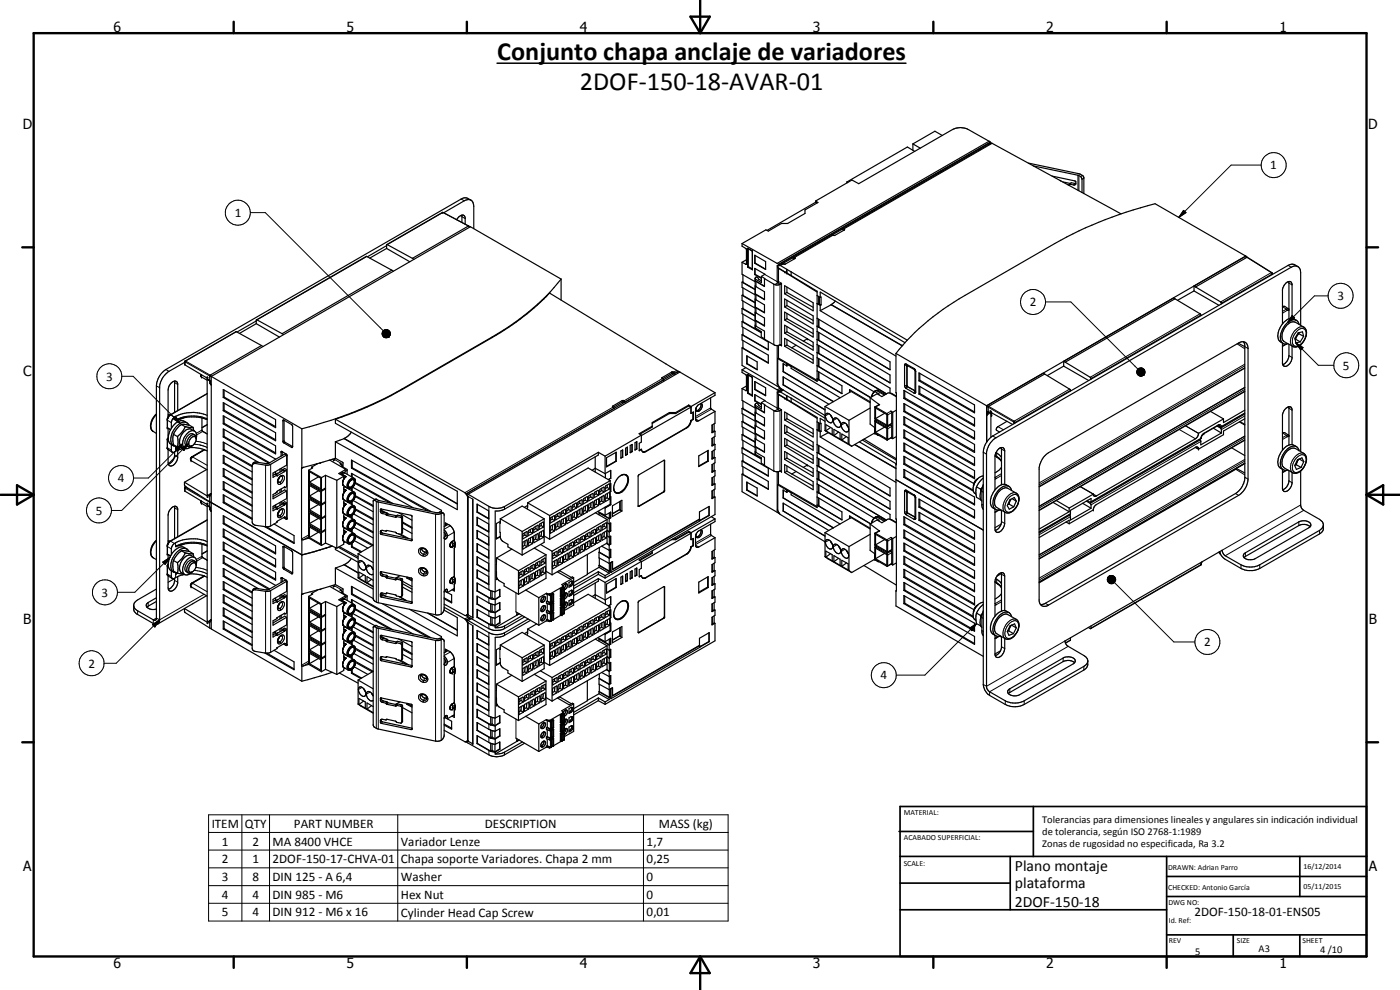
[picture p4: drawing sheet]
<svg xmlns="http://www.w3.org/2000/svg" width="420mm" height="297mm" viewBox="0 0 420 297" stroke-linecap="round" stroke-linejoin="round" font-family="sans-serif">
<defs><g id="words">
<g font-size="7.9">
<text x="149.2" y="17.9">Conjunto chapa anclaje de variadores</text>
<text x="174" y="26.9">2DOF-150-18-AVAR-01</text>
</g>
<g font-size="4.7">
<text x="304.6" y="261.2">Plano montaje</text>
<text x="304.6" y="266.6">plataforma</text>
<text x="304.6" y="272">2DOF-150-18</text>
</g>
<g font-size="4.2">
<text x="34" y="9.6">6</text>
<text x="104" y="9.6">5</text>
<text x="174" y="9.6">4</text>
<text x="244" y="9.6">3</text>
<text x="314" y="9.6">2</text>
<text x="384" y="9.6">1</text>
<text x="6.8" y="38.7">D</text>
<text x="410.6" y="38.7">D</text>
<text x="7" y="112.9">C</text>
<text x="410.8" y="112.9">C</text>
<text x="7" y="187.1">B</text>
<text x="410.8" y="187.1">B</text>
<text x="7" y="261.4">A</text>
<text x="410.8" y="261.4">A</text>
<text x="34" y="290.4">6</text>
<text x="104" y="290.4">5</text>
<text x="174" y="290.4">4</text>
<text x="244" y="290.4">3</text>
<text x="314" y="290.4">2</text>
<text x="384" y="290.4">1</text>
</g>
<g font-size="3.9">
<text x="381.2" y="50.8">1</text>
<text x="70.4" y="65.1">1</text>
<text x="309" y="91.9">2</text>
<text x="401.4" y="90">3</text>
<text x="403" y="110.9">5</text>
<text x="31.9" y="114.2">3</text>
<text x="35.4" y="144.7">4</text>
<text x="28.7" y="154.4">5</text>
<text x="30.5" y="179">3</text>
<text x="361.4" y="193.9">2</text>
<text x="26.5" y="200.3">2</text>
<text x="264.2" y="203.8">4</text>
<text x="63.5" y="248.4">ITEM</text>
<text x="73.5" y="248.4">QTY</text>
<text x="88.2" y="248.4">PART NUMBER</text>
<text x="145.5" y="248.4">DESCRIPTION</text>
<text x="197.8" y="248.5">MASS (kg)</text>
<text x="66.6" y="253.7">1</text>
<text x="75.8" y="253.7">2</text>
<text x="81.8" y="253.7">MA 8400 VHCE</text>
<text x="120.3" y="253.8">Variador Lenze</text>
<text x="194" y="253.7">1,7</text>
<text x="66.6" y="259">2</text>
<text x="75.8" y="259">1</text>
<text x="81.8" y="259">2DOF-150-17-CHVA-01</text>
<text x="120.3" y="259.1">Chapa soporte Variadores. Chapa 2 mm</text>
<text x="194" y="259">0,25</text>
<text x="66.6" y="264.3">3</text>
<text x="66.6" y="269.6">4</text>
<text x="75.8" y="264.3">8</text>
<text x="75.8" y="269.6">4</text>
<text x="81.8" y="264.3">DIN 125 - A 6,4</text>
<text x="81.8" y="269.7">DIN 985 - M6</text>
<text x="120.3" y="264.4">Washer</text>
<text x="120.3" y="269.6">Hex Nut</text>
<text x="194" y="264.3">0</text>
<text x="194" y="269.7">0</text>
<text x="66.6" y="275">5</text>
<text x="75.8" y="275">4</text>
<text x="81.8" y="275">DIN 912 - M6 x 16</text>
<text x="120.3" y="275">Cylinder Head Cap Screw</text>
<text x="194" y="275">0,01</text>
<text x="358.5" y="275">2DOF-150-18-01-ENS05</text>
</g>
<g font-size="3.1">
<text x="312.7" y="246.8">Tolerancias para dimensiones lineales y angulares sin indicación individual</text>
<text x="312.7" y="250.4">de tolerancia, según ISO 2768-1:1989</text>
<text x="312.7" y="254">Zonas de rugosidad no especificada, Ra 3.2</text>
<text x="358.7" y="286.4">5</text>
<text x="377.7" y="285.6">A3</text>
<text x="396.2" y="285.9">4 /10</text>
</g>
<g font-size="2.4">
<text x="271.2" y="244.4">MATERIAL:</text>
<text x="271.3" y="252">ACABADO SUPERFICIAL:</text>
<text x="271.2" y="259.7">SCALE:</text>
<text x="350.6" y="261">DRAWN: Adrian Parro</text>
<text x="391.2" y="260.6">16/12/2014</text>
<text x="350.6" y="267.1">CHECKED: Antonio García</text>
<text x="391.2" y="266.7">05/11/2015</text>
<text x="350.6" y="271.4">DWG NO:</text>
<text x="350.8" y="276.9">Id. Ref:</text>
<text x="350.8" y="282.8">REV</text>
<text x="371.2" y="282.9">SIZE</text>
<text x="390.9" y="282.9">SHEET</text>
</g>
</g></defs>
<g fill="none" stroke="#000" stroke-width=".3">
<path d="M138.4 59.7l.9 .5M297.8 43l-44.5 25.7M321.1 55l-.2 .5M322.5 55l-.3 .5M323.5 52.6v4.5M323.8 52.7v4.5M324.8 52.6l-.5 .4M325.3 53.5l-.6 .3M378.5 49.5h-9l-15.7 15.7M75.1 63.8h4.5l35.4 35.4M110.1 77l-33 19M132.7 63.8h.3"/>
<path d="M138.6 65l1 .6M141 68.1l-8.1-4.3-16.7 9.6M224 79.2l-.2 .1M235.2 79.2l-1 .5M238.5 77.3v.3M250 70.6l-11.5 6.7M253.4 68.7v.3M355.2 63.1l.7 .7-2.1 1.4zM374.2 77.2l7.3 4.6M386.6 79.6l.9 .6M70.9 99.5l-15.2 8.8M114.7 99.8l2.1 1.2-2.2-.9z"/>
<path d="M114.8 99.6l2 1.4-2.1-1.2zM114.9 99.3l.2-.2 1.7 1.9zM114.9 99.3l1.9 1.7-2-1.4zM115.1 99.1l.2-.1 1.5 2zM115.3 99l.3-.1 1.2 2.1zM115.6 98.9l.3-.1 .9 2.2zM115.9 98.8l.3 .1 .6 2.1zM116.2 98.9l.2 .1 .4 2zM116.4 99l.2 .1 .2 1.9zM116.6 99.1l.2 .2v1.7zM116.8 99.3l.2 .2-.2 1.5zM117 99.5l-.2 1.5z"/>
<path d="M117.1 99.7l-.3 1.3zM117.1 100l-.3 1zM226.9 84.5v1.5M226.9 88.4v1.6M226.9 92.4v1.5M226.9 96.3v1.6M229.5 82.3l3.7 2.2M232.2 85.3v18.1M233.2 84.5h.1M233.6 84.5l1 .5v18.8l-.5-.3v-18.2l-.7-.4-.9 .5M313.8 90.6h7.6l20.1 20.1M360.2 94.1l-33 19.1"/>
<path d="M360.4 94.5l-33 19.1M381.5 81.8l.3 .6M381.5 81.8l-15.2 8.8M381.5 81.8h.2M381.8 82.2l-15.2 8.8M384.9 92l1.2 .8M386.1 92.8l.2 .3M386.1 92.8l-1.2 .6M386.3 93.1l-1.4 .9M386.7 92.7h.1M386.7 92.7l-.6 .1M386.8 93.1h-.5"/>
<path d="M386.8 92.7v.1M386.8 93.1h.1M386.8 93v.1M386.8 85l1 .5M387.8 94.7l.7 .7-2.1 1.4zM389.2 99.4a1.54 1.54 0 0 1 2.1-.7 1.54 1.54 0 0 1 .6 2.2 3.7 3.7 0 0 1-3.2 3 1.93 1.93 0 0 1-.6-2.7zM391.3 98.2a2.61 2.61 0 0 0-3.1 1.5 3.5 3.5 0 0 0-.4 4.1l.2 .1M398.6 88.8h-4.1l-8.1 8M36.6 112.9h3.4l14 14.1M46.9 115.8l1 .5M49.8 110.9l.9 .5M52.4 114.8l.9 .6"/>
<path d="M55.4 108.5v.1M55.4 108.6h.1M55.5 108.6v.9M55.5 108.6h.1M55.6 108.6h.1M55.6 108.5v.1M55.6 108.3h.1M55.6 108.6l7.3 4.2M55.6 108.5h.1M55.7 108.4l-.1 .1M55.7 108.3l7.4 4.3M55.7 108.3v.1"/>
<path d="M60.4 112.4l.1 .7M62.2 118.2l-11 6.3M62.3 113.8l.6 .4M62.9 114.3h.1M63 114.9h.1M63.1 114.4v.6M63.1 115l.3 .5M114.6 100.1l2.2 .9-2.1-.7zM114.7 100.3l2.1 .7-2-.4zM114.8 100.6l2 .4-1.9-.2zM114.9 100.8l1.9 .2h-1.7zM115.1 101h1.7l-1.5 .2z"/>
<path d="M115.3 101.2l1.5-.2zM115.5 101.3l1.3-.3zM115.8 101.3l1-.3zM116.1 101.3l.7-.3zM116.3 101.3l.5-.3zM116.6 101.1l.2-.1zM117 100.5l-.2 .5zM117.1 100.3l-.3 .7zM120.7 116.7v.2M147.7 101.1v.2M198.7 113.3v.2M198.8 113.6l-11.5 6.7"/>
<path d="M199.2 114l-11.6 6.6M201.6 111.6v.5M202 111.6v.5M203.1 111.1l-1 .6M203.4 111.5l-.9 .6M224 117.1l-.2 .1M235.1 117.1l-.9 .5M255.4 117.5l5.7 3.4M262.5 117.5l-.6 .8-.3 .7M263 117.2h.7M271.5 109.6l.7 .1M271.5 115.7l.7 .1"/>
<path d="M272 109.3l.2 .3M272.2 109.7h.1M272.2 115.8h.1M272.2 116h.1M272.2 116l-.2 .6M274.3 110.5l.2 .5M274.5 117.2h.1M274.5 117.2l-.2 .7M274.6 111.1l.2 .4M274.6 117.2l.2 .4M321 116.8l-16.6 9.6M321.3 117.1l-16.7 9.6"/>
<path d="M341.2 111.3l2.1 1.2-2.1-1zM341.2 111.5l2.1 1-2.1-.7zM341.2 111.8l2.1 .7-2.1-.4zM341.2 112.1l2.1 .4-1.9-.2zM341.3 111l2 1.5-2.1-1.2zM341.4 112.3l1.9 .2h-1.8zM341.4 110.8l1.9 1.7-2-1.5zM341.5 112.5h1.8l-1.5 .2zM341.6 110.6l.2-.1 1.5 2zM341.6 110.6l1.7 1.9-1.9-1.7zM341.8 112.7l1.5-.2-1.3 .3zM341.8 110.5l.3-.1 1.2 2.1z"/>
<path d="M342 112.8l1.3-.3zM342.1 110.4h.2l1 2.1zM342.3 112.9l1-.4zM342.3 110.4h.3l.7 2.1zM342.5 112.8l.8-.3zM342.6 110.4h.2l.5 2.1zM342.8 112.8l.5-.3zM342.8 110.4l.3 .2 .2 1.9zM343.1 112.6l.2-.1zM343.1 110.6l.2 .2v1.7zM343.3 110.8l.2 .2-.2 1.5zM343.5 111l-.2 1.5z"/>
<path d="M343.6 112.1l-.3 .4zM343.6 111.3l-.3 1.2zM343.6 111.8l-.3 .7zM343.6 111.5l-.3 1zM371.3 103.2l2.3 1.4M373.6 109.3l-61.7 35.6M373.6 110.4l-61.7 35.6M373.6 109.8l-61.7 35.7M373.6 116.8l-61.7 35.6M373.6 117.3l-61.7 35.7M373.6 116.2l-61.7 35.7M373.6 104l1 .6"/>
<path d="M385.9 103.3l-1 .5M386.8 106.7l1 .5M388.9 102.9l2.2 1.4-.8 .7zM388.9 102.9l6.7 6.7h4.7M46.9 124.4a4.5 4.5 0 0 0-1.3 4.8l.4 .3M50.2 134.4h.1M50.2 125.9v.2M50.2 134.4l1.2 .7M50.2 126.1h.1M50.3 131.6l.2 .1M50.3 126.1l1.1 .7M50.4 125.1h.1"/>
<path d="M50.4 125.1l.1 .1M50.5 125.2l-.2 .7v2.4l.9 .6M50.6 132.4l-.3-.3v2.4l.2 .5M51.2 124.5l1.2 .7M51.2 124.5l-.7 .7M52.4 136.6l.9 .6M52.7 124.9l1.3 2.1-2-1.4zM52.7 134.5l2.1-1.4-1.4 2.2zM52.7 125v1M52.7 134.4v1M52.7 126h.1M52.8 134.3h.1"/>
<path d="M52.8 126h.1M52.8 126h-.1M53.1 134l-.4 .4M53.1 134l-.2 .2M53.2 134.1l-.5 .3M54.4 125.5l-1.6 .5M54.5 134.5l2.1-1.4-1.4 2.1zM54.8 133.1l-10.3 10.3h-4.4M55.3 125.3l-2.5 .7M56.6 133.1l-20.1 20.1h-3.1M57.6 137.1h.1M57.7 137.1h.1"/>
<path d="M57.7 137.1a.82 .82 0 0 0-.3 1.1M57.7 137.1l4.5 2.5M57.9 130.2a2.4 2.4 0 0 0-2.2 3.3l.2 .1M58.2 133.3l2 .3 2 .7M58.7 132.4l2.3 .4 1.2 .5M60.2 125.1a11.7 11.7 0 0 0-7.5 .9M60.2 125.1h.1M60.3 125.1l1.9 .5M60.6 129l-1.7 1M60.7 129.3l1.5 .9M60.8 129.5l-1.8 1M61.4 135l-3.7 2.1"/>
<path d="M62.2 127.5l-1.6 .9M76.9 138.6l-.2 .5M79.7 139.6v18.4M81.2 139.3v18.5M84.7 135.6l-.3 .1M85.2 132.3l-.3 .1M85.2 126.2l-.3 .1M85.5 132.6l-.3 .3M85.5 136.2l.5 .3v3.1M87.7 133.9l-.2 .3M96.5 138.8l-.6 .1M100.1 138l.4-.1 1.8 1.1 .2 .4"/>
<path d="M183.9 121.8v.3M184 122.2l-44.5 25.6M184.3 122.5l-44.4 25.7M186.7 120.2v.4M187.2 120.2v.4M193.7 135.4l.1 .1M199.4 138.2l.1 .1M206 128.4h.1M208.7 125.7l1 .5M209.5 123.1l.3 .2M213.3 122.4l-4.6 2.6M213.5 122.8l-4.8 2.7"/>
<path d="M226.9 122.3v1.6M226.9 126.3v1.5M226.9 130.3v1.5M226.9 134.2v1.6M229.5 120.3l3.7 2.1M232.2 123.2v18.2M233.2 122.4h.1M233.6 122.3l1 .6v18.7l-.5-.2v-18.2l-.7-.4-.9 .5M248.8 124.1l-1.1 .7M251.2 125.5l-1.1 .7M253.6 126.9l-1.1 .7M262.4 130h.1"/>
<path d="M262.5 128.3v1.6M263.1 126.1l-.3 .2M264 121.4l-1.2 .7M267.4 127.5l-1.3 .7M267.4 123.4l-1.3 .7M267.6 131.4v-.2l-1.2 .7M267.6 127l-1.2 .7M267.6 123.8l-1.2 .7M267.6 127.9l-1.2 .8M295.1 135.7l1 .6M296.1 124.3h.1M296.1 121.9l8.1 4.7"/>
<path d="M296.1 124.3h.2M296.2 121.7l8.2 4.7M296.3 124.3h.1M296.4 123.6h.1M296.4 123.6l-.1 .7M296.4 123.6l.1 .1M296.4 124.1h.1M296.5 123.6l.1 .1M296.6 123.6l.6 .3M297.6 123.9v.9M297.8 124h-.2M297.9 130.8l1 .6"/>
<path d="M298.7 136.7l1.2 .8 .7 .8M299.1 135.9l.1 1.3M299.5 128l1.6 .9M300.6 134.7l.9 .6M304.2 126.6h.1M304.3 126.6v.1M304.3 126.7h.1M304.3 126.7v.4M304.3 126.7h.3M304.4 126.4l.2 .3M304.4 126.4l-.2 .2M304.6 126.7v.3"/>
<path d="M353.9 128.9l4.9 2.8M355.8 127.8l3.9 2.2M358.8 134.2l.9 .5M360.2 132l-33 19M360.4 132.5l-33 19M360.4 131.5l-.1 .2M360.4 131.5l-33 19M360.5 131.4l-.1 .1M361.3 130l-.5 .5-.4 1M361.3 130v.1M365.5 127.7l.6 .3M365.6 127.5l-4.3 2.5"/>
<path d="M365.6 127.5l.6-.1 .4 .6M365.6 127.5l-.1 .2M365.9 127.6l.2 .4M366.1 128l.1 .1M366.6 128l-.1 .1M366.6 128h-.5M371.9 126.6l1.7 1M373.6 124.8l-7 4.1M373.6 124.2l-7.3 4.3M373.6 138.3l-61.7 35.7M373.6 138.9l-61.7 35.7M373.6 137.8l-61.7 35.7"/>
<path d="M373.6 131.4l-61.7 35.6M373.6 132l-61.7 35.6M373.6 130.9l-61.7 35.6M373.6 123.9l-7 4.1M384.9 129.9l1.2 .7M386.1 130.6l-1.2 .7M386.1 130.6l.5-.1 .2 .2M386.1 130.6l.2 .5M386.3 131.1l-1.4 .8M386.8 131l-.5 .1M386.8 131h.1M386.8 130.9v.1"/>
<path d="M386.8 122.5l1 .6M389.1 137.4a1.6 1.6 0 0 1 2.7-.3 3.9 3.9 0 0 1-3 4.7 1.99 1.99 0 0 1-.6-3zM391.3 136.1a3.1 3.1 0 0 0-3.5 2.2 2.76 2.76 0 0 0 .2 3.6M52.4 152.4l.9 .5M55.4 146.5h.1M55.4 146.4v.1M55.5 146.5v.9M55.5 146.5h.1M55.6 146.2h.1M55.6 146.5l7.3 4.2M55.6 146.4l-.1 .1M55.7 146.2l3.9 2.3"/>
<path d="M55.7 146.2l-.1 .3M55.9 146.1l-.2 .1M60.4 150.3l.1 .7M62.2 156.1l-11 6.3M62.3 151.8l.6 .3M62.7 148.7h.1M62.9 152.2h.1M63 152.8h.1M63 148.4h.1M63.1 148.4l-.1 .2M63.1 152.3v.6l.3 .5M63.2 148.2h.1"/>
<path d="M63.2 148.2h.2M63.2 148.2l-.1 .2M83.1 142.7h.1M83.1 152.7l.1 .1M83.3 144.3l.7 .4 .3 .5M83.3 154.3l.8 .5 .2 .4M83.9 143a.82 .82 0 0 1 1.2-.3 .82 .82 0 0 1 .2 1.2 1.37 1.37 0 0 1-1.9 1.3 2.08 2.08 0 0 1 .5-2.2zM83.9 153.1a.77 .77 0 0 1 .9-.5 .77 .77 0 0 1 .6 .8 1.62 1.62 0 0 1-2 1.8 2 2 0 0 1 .5-2.1zM84.6 152.9a1.27 1.27 0 0 1-1.1 1.9M84.6 142.9a1.3 1.3 0 0 1-1.1 1.9M84.8 141.2l.6 .3M84.8 151.2l.6 .3"/>
<path d="M84.9 141l.6 .4M84.9 151l.6 .4M85.4 155.2h.1M85.4 146.1l.1 .1M85.5 140.5l.5 .4v5.1M85.5 147l.5 .3v2.3M85.5 150.5l.5 .4v4.2M86.1 155.5l-.3 .2M91.2 140.2l-.7 .3M104.5 149.8h.1M104.6 145.6l-.1 .1M104.6 149.7v.1"/>
<path d="M104.6 153.9l-.1 .1M104.6 158l-.1 .1M104.9 144.4l.4-.3a.62 .62 0 0 1 .7-.3 .62 .62 0 0 1 .5 .5 1.66 1.66 0 0 1-1.7 2 1.25 1.25 0 0 1 .1-1.9zM104.9 156.9l.6-.5 .6-.1a1.5 1.5 0 0 1 .1 1.6 1.5 1.5 0 0 1-1.5 .8 1.45 1.45 0 0 1 .2-1.8zM105 144.2l.4-.4a.77 .77 0 0 1 1 0 .77 .77 0 0 1 .2 1 1.87 1.87 0 0 1-1.9 1.7 1.52 1.52 0 0 1 .3-2.3zM105 148.4l.4-.4a.76 .76 0 0 1 1-.1 .76 .76 0 0 1 .2 1 1.86 1.86 0 0 1-1.9 1.7 1.52 1.52 0 0 1 .3-2.2zM105 156.6a.87 .87 0 0 1 .8-.5 .87 .87 0 0 1 .8 .6 2.11 2.11 0 0 1-1.9 2.2 1.48 1.48 0 0 1 .3-2.3zM105.1 152.6a.7 .7 0 0 1 .7-.5 .7 .7 0 0 1 .7 .6 1.65 1.65 0 0 1-1.7 1.9 1.3 1.3 0 0 1 .3-2zM105.1 148.4a.72 .72 0 0 1 .7-.4 .72 .72 0 0 1 .7 .5 1.73 1.73 0 0 1-1.7 2 1.47 1.47 0 0 1 .3-2.1zM105.4 152.1a.82 .82 0 0 1 1.1 .1 .82 .82 0 0 1 0 1.1 1.54 1.54 0 0 1-1.9 1.4 1.88 1.88 0 0 1 .8-2.6zM106 143.9a1.48 1.48 0 0 1-1.2 2.2M106 148.1a1.5 1.5 0 0 1-1.2 2.2"/>
<path d="M106 152.2a1.48 1.48 0 0 1-1.2 2.2M106 156.4a1.44 1.44 0 0 1-1.2 2.1M106.2 143.5l-.3-.1a2.51 2.51 0 0 0-1.8 2.4l.4 .8M106.2 147.6a1.96 1.96 0 0 0-2.1 2l.1 .8 .3 .3M106.2 151.8l-.1-.1a2.17 2.17 0 0 0-2 2.1l.4 1.1M106.2 155.9l-.3-.1a2.51 2.51 0 0 0-1.8 2.4l.4 .8M106.6 152.7h.1M106.7 156.8h-.1M106.7 152.7h-.1M106.7 148.5h-.1M106.7 144.4h-.1M112.9 150.4v30.2"/>
<path d="M113.1 149.8l-.6 .4M113.5 150.6v30.2M114.2 152.8v.2M114.4 159.2l-.2 .4M114.4 159.6l-.2 .4M114.4 153l-.2 .4M114.8 159.9l-.3 .5M115.1 153.7l-.3 .4M116.4 154.2l-.2 .4M118.9 154.7l-.3 .5M120.5 154.8l-.3 .4M120.8 155.1l-.2 .5"/>
<path d="M120.8 159.6l-.2 .5M130.7 154.3v30.1M131.8 153.7l.6 .4M132.4 154.1v30.2M135.2 157.7l-1.9 1.1M136.3 159.7l-2 1.2-.6-.4M136.3 159.8v2.3M140.5 149l1.4 .8M146.7 151.9v25.1M150.1 156.8l-.1 2.9M151.4 152v.8M158.4 152.1l-.1 .6"/>
<path d="M186.3 147.6l.1 .1M191.7 151.9h.1M199.1 147.6h.1M199.4 147.2h.1M255.4 155.3l5.7 3.4M262.5 155.3l-.6 .9-.3 .8M263 155.1h.7M264 159.3l-1.2 .7M271.5 147.4l.7 .2M271.5 153.5l.7 .2M272 147.1l.2 .4M272.2 147.6h.1"/>
<path d="M272.2 153.7h.1M272.2 153.8h.1M272.2 153.8l-.2 .7M274.3 148.5l.2 .3M274.5 155.1h.1M274.5 155.1l-.2 .7M274.6 149l.2 .4M274.6 155.1l.2 .4M294.7 147.4l.4 .3M294.7 151.3l.4 .3M298.6 143.2l.3 .4M298.9 153.5v.1"/>
<path d="M298.9 143.6l-.3 .2M298.9 153.5l-.3 .1M299.6 153l-.7 .5M300.6 142.1l-2 1.2M300.6 142.7l-1.7 .9M300.6 156.5l.9 .6M303.2 149a1.37 1.37 0 0 1 1.4-.7 1.37 1.37 0 0 1 1.1 1.1 4.1 4.1 0 0 1-3 4.3 1.56 1.56 0 0 1-1-2.4l.5-1.1zM305 148a2.68 2.68 0 0 0-3.1 1.5 3.6 3.6 0 0 0-.4 4.1l.2 .2M321 154.6l-9.1 5.3M321.3 155l-9.4 5.4M321.3 154.1l-9.4 5.5M324.2 146l4.8 2.8"/>
<path d="M370.8 148.1l.9 .5M370.9 140.8l2.7 1.7M373.6 143.2l1 .6M385.9 141.1l-1 .6M386.8 144.3l1 .5M389.8 156.6v1.1M390.3 151.5l-23.5 13.6M391.3 153.1l-23.6 13.7M396 159.1v1.1M46.9 162.3a4.2 4.2 0 0 0-1.3 4.7l.4 .4M48.8 168.7l2.2-1.4-1.4 2zM50.2 172.3h.1"/>
<path d="M50.2 163.7l.1 .3 1.1 .7M50.2 172.3l1.2 .7M50.3 169.5l.2 .1M50.4 163h.1M50.4 163.1h.1M50.5 163.1l-.2 .7v2.4l.9 .6M50.6 170.2l-.3-.1v2.3l.2 .4M51 167.3l-10.5 10.4h-5.2M51.2 162.4l1.2 .7M51.2 162.4l-.7 .7M52.4 174.2l.9 .5M52.7 162.9v1"/>
<path d="M52.7 172.3v1M52.8 163.9h.1M52.8 172.2h.1M52.8 163.9h-.1M52.8 172.2l-.1 .1M53 172.1l-.3 .2M53.1 171.9l-.3 .3M53.1 171.9l-.2 .2M53.2 172l-.2 .1M54.4 163.4l-1.6 .5M55.3 163.2l-2.5 .7M57.6 174.9l.1 .1"/>
<path d="M57.7 175h.1M57.7 175l4.5 2.5M57.7 175a.79 .79 0 0 0-.3 1.1M57.9 168.1a2.41 2.41 0 0 0-2.2 3.3l.2 .1M58.2 171.2l2.1 .2 1.9 .8M58.7 170.3l3.5 .8M60.2 162.9a11.2 11.2 0 0 0-7.5 1M60.2 162.9h.1M60.3 162.9l1.9 .7M60.6 166.9l-1.7 1M60.7 167.2l1.5 .9M60.8 167.3l-1.8 1.1"/>
<path d="M61.2 178.3l-13.3 7.7M61.4 172.8l-3.7 2.2M62.2 165.4l-1.6 .9M76.9 176.5l-.2 .5M79.7 177.4v18.6M81.2 177.2v18.5M84.7 173.5l-.3 .1M84.8 179.1l.6 .3M84.9 178.9l.6 .3M85.2 170.2h-.3M85.2 164.1h-.3M85.5 170.5l-.3 .3"/>
<path d="M85.5 174.1l.5 .3v3.1M85.5 178.4l.5 .3v5.2M87.7 171.8l-.2 .3M91.2 178.1l-.7 .3M92.6 160.5l-2.1 1.2M92.6 161l-1.5 .9M96.5 176.7l-.6 .1M100.1 175.9l.4-.1 1.8 1.1 .2 .4M104.5 162.2h.1M104.6 162.2h.1M105.1 160.8a.72 .72 0 0 1 .7-.4 .72 .72 0 0 1 .7 .6 1.39 1.39 0 0 1-.4 1.4 1.39 1.39 0 0 1-1.5 .3 1.81 1.81 0 0 1 .5-1.9zM105.4 160.4a.76 .76 0 0 1 1-.1 .76 .76 0 0 1 .2 1 1.86 1.86 0 0 1-1.9 1.8 1.69 1.69 0 0 1 .7-2.7z"/>
<path d="M106 160.5a1.5 1.5 0 0 1-1.2 2.2M106.2 160.1a1.96 1.96 0 0 0-2.1 2l.1 .8 .3 .2M106.7 161h-.1M108.7 168.4l-1.1 .6M111.1 169.7l-1.2 .6M114.2 171.5v.2M114.4 178l-.2 .4M114.4 178.4l-.2 .4M114.4 171.7l-.2 .5M114.8 178.7l-.3 .5M115.1 172.4l-.3 .4M116.4 173l-.2 .4"/>
<path d="M118.9 173.5l-.3 .4M120.5 173.6l-.3 .4M120.8 173.9l-.2 .5M120.8 178.4l-.2 .5M123.6 161.8l-.3 .4M125.8 170.6a1.56 1.56 0 0 1 1.9 0 1.56 1.56 0 0 1 .5 1.9 1.56 1.56 0 0 1-1.9 0 1.56 1.56 0 0 1-.5-1.9zM125.8 164.7a1.56 1.56 0 0 1 1.9 0 1.56 1.56 0 0 1 .5 1.8 1.56 1.56 0 0 1-1.9 0 1.56 1.56 0 0 1-.5-1.8zM126.2 164.8a1.15 1.15 0 0 0 .5 1.3 1.15 1.15 0 0 0 1.3-.1M126.2 170.7a1.11 1.11 0 0 0 .9 1.5M127.1 172.2l-.1 .6M127.5 165.7l-.5 1.1M127.5 171.6l-.4 .6"/>
<path d="M128 171.9l-.2 .3h-.7M133.3 161.6v15.9M133.8 176.8l.5 .3M135.1 174.2l.1 .8M135.3 173.7l-.1 .2M135.4 173.7l-.4 .8 .3 .5M135.6 173.5l-.3 .2M135.7 162.5l-.5 .5a.55 .55 0 0 0-.1 .8 .55 .55 0 0 0 .8 .1v-.3M135.7 162.5l.2 .7M135.7 173.4l.2 .6M135.7 162.4v.1M135.7 164v.1"/>
<path d="M135.7 173.3v.1M135.7 174.9v.1M135.7 162.4a1.27 1.27 0 0 0-.5 1.8l.5-.1M135.7 173.3l-.3 .2a1.04 1.04 0 0 0-.2 1.6l.5-.1M135.7 174.9l-.4 .1M135.7 173.4l-.3 .3M135.7 174.9l-.5 .1M135.9 163.2l-.1 .2 .1 .2M135.9 174.5l-.2 .4M135.9 174l-.2 .4 .2 .1M136.3 163.7h.1M136.3 162.1h.1"/>
<path d="M136.3 173l-.6 .4M136.3 174.6l-.6 .4M136.3 172.9l-.6 .4M136.3 162.1l-.6 .4M136.3 163.7l-.6 .4M136.3 162.1l-.6 .3M136.3 163.7v9.3M136.3 174.5v2.1M136.3 173h.1M136.4 173l-.7 .4M136.4 162.1l-.7 .4M136.4 162.1v.1"/>
<path d="M136.4 173v.1M136.6 173.7h.1M136.6 162.8h.1M136.6 173.7l-.7 .3M136.6 174.1l-.7 .4M136.6 162.8l-.7 .4M136.6 163.2l-.7 .4M136.6 162.8l-.2 .9M136.6 173.7l-.2 .8M146.7 179.4v1.5M149 168.7v.5M154.8 177.8v5.8"/>
<path d="M164.8 178.2v.3M165 178.2v.3M165.2 178.7v2.1M165.2 178.4h.1M165.4 178.7v2.1M165.5 178.2l-.1 2.6M165.9 178.4v2.1M166.1 178.4v2.1M166.1 178.3v2.1M168.4 176.9v2.1M168.4 179.6v2.2M168.4 176.5h.1"/>
<path d="M168.4 179.3h.1M168.6 176.9v2.1M168.6 179.6v2.2M168.7 176.4l-.1 2.6M168.7 179.1l-.1 2.6M168.9 176v.2M168.9 178.6v.4M169.1 176.5v2.1M169.1 179.2v2.2M169.3 176.5v2.1M169.3 179.2v2.2M169.3 176.4v2.2"/>
<path d="M169.4 176.7l.2 .2M169.4 179.5l.2 .1M171 178.5l.3 .1M171 175.7l.3 .2M193.7 173.3l.1 .1M199.4 176.1h.1M206 166.2l.1 .1M208.7 163.6l1 .5M209.5 161l.3 .2M213.3 160.3l-4.6 2.6M213.5 160.7l-4.8 2.7M248.8 162.1l-1.1 .6"/>
<path d="M251.2 163.4l-1.1 .7M253.6 164.8l-1.1 .6M262.4 167.9h.1M262.5 166.2v1.6M263.1 164l-.3 .1M267.4 165.4l-1.3 .7M267.4 161.2l-1.3 .8M267.6 164.9l-1.2 .7M267.6 161.7l-1.2 .6M267.6 169.3v-.3l-1.2 .8M267.6 165.8l-1.2 .7M298.6 174.5l1.3 .9 .7 .8"/>
<path d="M299.1 173.8l.1 1.3M300.5 176.1h.1M300.6 172.3l.9 .5M332.7 173l-.3 .5zM332.7 173l-.4 .7zM332.7 173l-.4 1zM332.7 173l-.3 1.3zM332.7 173l-.2 1.5-.1-.2zM332.7 173l-.1 1.8zM332.7 173l.2 1.9-.3-.1zM332.7 173l.4 2-.2-.1zM332.7 173l.6 2.1-.2-.1z"/>
<path d="M332.7 173l.9 2.2-.3-.1zM332.7 173l1.2 2.1-.3 .1zM332.7 173l1.4 2-.2 .1zM332.7 173l1.6 1.9-.2 .1zM332.7 173l1.8 1.7-.2 .2zM332.7 173l2 1.5-.2 .2zM332.7 173l2.1 1.2-.1 .3zM332.7 173l2.1 .9v.3zM332.7 173l2.1 .7v.2zM332.7 173l2 .4 .1 .3zM332.7 173l1.9 .2 .1 .2zM332.7 173h1.7l.2 .2z"/>
<path d="M332.7 173h1.7zM332.7 173l1.3-.3 .2 .1zM332.7 173l1.3-.3zM332.7 173l1-.3zM332.7 173l.7-.3zM332.7 173l.5-.3zM332.7 173l.2-.2zM334.5 174.8l17.8 17.8h6.3M360.4 169.4l-33 19.1M360.4 169.4l-.1 .2M360.5 169.3l-.1 .1M360.6 168.7l-.2 .7"/>
<path d="M365.7 165.7l.4 .2M366 165.6l.1 .3M366.1 165.9h.1M366.1 165.9l.1 .1M372.4 169.5v1.1M373.7 165.9v1.1M378.1 169.5v1.1M41.3 183.3v1.1M44.5 180.8v1.1M45.8 187.4l2.1-1.4-1.4 2.1zM47.9 186l-1-.5-.9 .5v1.1M47.9 186l-13 13h-3.7"/>
<path d="M62.7 186.6h.1M63 186.3h.1M63.2 186.1h.1M63.2 186.1l-.2 .4M63.2 186.1h.2M83.1 180.6h.1M83.1 190.6l.1 .1M83.3 192.2l.7 .4 .3 .5M83.3 182.2l.7 .4 .3 .4M83.9 191a.76 .76 0 0 1 .9-.5 .76 .76 0 0 1 .6 .8 1.73 1.73 0 0 1-1.8 1.9 1.6 1.6 0 0 1 .3-2.2zM84.1 180.8l.6-.3a1.17 1.17 0 0 1 .2 2 .89 .89 0 0 1-1.6 .4l.1-1.2zM84.6 190.8a1.28 1.28 0 0 1-1.1 1.9"/>
<path d="M84.6 180.7a1.28 1.28 0 0 1-1.1 1.9M84.8 189.1l.6 .3M84.9 188.9l.6 .3M85.4 193l.1 .1M85.4 184l.1 .1M85.5 184.9l.5 .3v2.3M85.5 188.5l.5 .3v4.2M86.1 193.3l-.3 .4M92.6 198.4l-2.1 1.2M92.6 198.9l-1.5 .9M104.6 183.5h-.1M104.6 187.6v.1"/>
<path d="M104.6 191.8h-.1M104.6 195.9l-.1 .1M104.6 187.7h-.1M104.9 186.5l.6-.5 .6-.2a1.5 1.5 0 0 1 .1 1.7 1.5 1.5 0 0 1-1.5 .8 1.45 1.45 0 0 1 .2-1.8zM105 194.6l.4-.4a.82 .82 0 0 1 1.1 0 .82 .82 0 0 1 0 1.2 1.54 1.54 0 0 1-1.9 1.3 1.72 1.72 0 0 1 .4-2.1zM105 182.1l.4-.4a.82 .82 0 0 1 1.1 .1 .82 .82 0 0 1 0 1.1 1.54 1.54 0 0 1-1.9 1.4 1.72 1.72 0 0 1 .4-2.2zM105 186.2a.87 .87 0 0 1 .8-.5 .87 .87 0 0 1 .8 .6 2.11 2.11 0 0 1-1.9 2.2 1.48 1.48 0 0 1 .3-2.3zM105 198.7a.88 .88 0 0 1 .8-.6 .88 .88 0 0 1 .8 .6 1.98 1.98 0 0 1-1.9 2.3 1.48 1.48 0 0 1 .3-2.3zM105.1 194.6a.73 .73 0 0 1 .9-.4 .73 .73 0 0 1 .5 .9 1.33 1.33 0 0 1-1.9 1.3 1.81 1.81 0 0 1 .5-1.8zM105.1 182.1a.73 .73 0 0 1 .9-.4 .73 .73 0 0 1 .5 1 1.33 1.33 0 0 1-1.9 1.3 1.81 1.81 0 0 1 .5-1.9zM105.1 190.4a.72 .72 0 0 1 .7-.4 .72 .72 0 0 1 .7 .5 1.39 1.39 0 0 1-.4 1.5 1.39 1.39 0 0 1-1.5 .3 1.81 1.81 0 0 1 .5-1.9zM105.2 190.2a.85 .85 0 0 1 1.2-.2 .85 .85 0 0 1 .1 1.2 1.42 1.42 0 0 1-1.9 1.3 2.01 2.01 0 0 1 .6-2.3z"/>
<path d="M105.3 198.5l.8-.2a1.5 1.5 0 0 1 .1 1.6 1.5 1.5 0 0 1-1.5 .8 1.57 1.57 0 0 1 .6-2.2zM106 194.3a1.48 1.48 0 0 1-1.2 2.2M106 181.8a1.48 1.48 0 0 1-1.2 2.2M106 186a1.44 1.44 0 0 1-1.2 2.1M106 190.1a1.5 1.5 0 0 1-1.2 2.2M106 198.4a1.44 1.44 0 0 1-1.2 2.2M106.2 193.8a2.08 2.08 0 0 0-1.7 3M106.2 181.4a2.1 2.1 0 0 0-1.7 3M106.2 185.5a2.06 2.06 0 0 0-1.7 3.1M106.2 189.7a2.04 2.04 0 0 0-1.7 3M106.2 198a2.06 2.06 0 0 0-1.7 3M106.6 194.7h.1"/>
<path d="M106.6 182.3h.1M106.6 198.9h.1M106.7 194.7h-.1M106.7 190.5l-.1 .1M106.7 186.4h-.1M106.7 182.2l-.1 .1M106.7 198.8l-.1 .1M112.9 188.3v30.2M113.1 187.7l-.6 .3M113.5 188.5v30.2M114.2 190.6v.2M114.4 197.1l-.2 .3"/>
<path d="M114.4 197.5l-.2 .4M114.4 190.9l-.2 .4M114.8 197.8l-.3 .4M115.1 191.6l-.3 .4M116.4 192.1l-.2 .4M118.9 192.6l-.3 .5M120.5 192.7l-.3 .4M120.8 193l-.2 .5M120.8 197.5l-.2 .5M123.6 199.7l-.3 .4M123.6 180.6l-.3 .4M130.7 192.2v30.2"/>
<path d="M131.8 191.6l.6 .3M132.4 191.9v30.2M133.3 199.4v16M135.2 195.6l-1.9 1.1M136.3 197.6l-2 1.2-.6-.4M136.3 199.9l-.6 .4M136.3 197.7v2.3M140.5 184.3l-.6 .4M140.5 186.9l1.4 .8M140.5 185.1l-1 .6M141 185.4l-1.1 .7M146.7 183.3v1.6"/>
<path d="M146.7 187.2v1.4M146.7 189.8v25.1M150.1 194.7l-.1 2.9M151.4 187.8v.8M151.4 189.9v.7M158.4 190l-.1 .6M162.5 183.1l.5 .3M162.5 185.9l.5 .3M162.5 180.4l.5 .2M164.8 180.7v.6M164.8 183.5v.5M164.8 186.2v.3"/>
<path d="M165 180.8v.4M165 183.6v.4M165 186.3v.2M165.2 181.5v2.1M165.2 184.3v2.1M165.4 181.5v2.1M165.4 184.3v2.1M165.5 181l-.1 2.6M165.5 183.8l-.1 2.6M165.9 181.1v2.2M165.9 183.9v2.1M166.1 181.1v2.1"/>
<path d="M166.1 183.9v2.1M166.1 183.8v2.1M168.4 182.4v2.1M168.4 182h.1M168.6 182.4v2.1M168.7 181.9l-.1 2.6M168.9 181.4v.3M168.9 184.1v.1M169.1 182v2.1M169.3 182v2.1M169.4 182.3l.2 .1M171 181.2l.3 .2"/>
<path d="M186.3 185.5l.1 .1M191.7 189.8h.1M199.1 185.5h.1M199.4 185l.1 .1M290.9 188.5l2.2-1.4-1.4 2.1zM293.1 187.1l-15.5 15.5h-8.6M294.7 185.3l.4 .2M294.7 189.2l.4 .3M298.6 181.1l.3 .4M298.9 181.5l-.3 .2M298.9 191.3l-.3 .2M298.9 191.3v.2"/>
<path d="M299.6 190.9l-.7 .4M300.6 180l-2 1.1M300.6 180.6l-1.7 .9M300.6 194.1l.9 .5M303 187a1.54 1.54 0 0 1 2.5-.2l.2 1.2-.6 1.9a2.59 2.59 0 0 1-2.9 1.5 2.84 2.84 0 0 1 .3-3.8zM305 185.8a3.3 3.3 0 0 0-3.7 2.8 2.28 2.28 0 0 0 .4 3M313.7 181l1 .6M319.1 197.4v1.1M319.6 192.3l-23.5 13.6-1-.5M320.6 193.9l-23.6 13.7v1.1M321.3 192l-1.6 .9M325.3 199.9v1.1"/>
<path d="M104.6 200.1h.1M104.6 200.1l-.1 .1M108.7 206.2l-1.1 .7M111.1 207.6l-1.2 .7M114.2 209.4v.2M114.4 215.9l-.2 .3M114.4 216.3l-.2 .4M114.4 209.6l-.2 .5M114.8 216.6l-.3 .4M115.1 210.3l-.3 .4M116.4 210.9l-.2 .4M118.9 211.4l-.3 .4"/>
<path d="M120.5 211.5l-.3 .4M120.8 211.8l-.2 .4M120.8 216.3l-.2 .4M123.6 218.5l-.3 .4M125.8 208.5a1.56 1.56 0 0 1 1.9 0 1.56 1.56 0 0 1 .5 1.9 1.56 1.56 0 0 1-1.9-.1 1.56 1.56 0 0 1-.5-1.8zM125.8 202.6a1.56 1.56 0 0 1 1.9 0 1.56 1.56 0 0 1 .5 1.8 1.56 1.56 0 0 1-1.9 0 1.56 1.56 0 0 1-.5-1.8zM126.2 208.6a1.14 1.14 0 0 0 .5 1.3 1.14 1.14 0 0 0 1.3-.1M126.2 202.7a1.11 1.11 0 0 0 .9 1.5M127.1 204.2l-.1 .5M127.5 209.5l-.5 1.2M127.5 203.5l-.4 .7M128 203.9l-.2 .2-.7 .1"/>
<path d="M133.8 214.8l.5 .2M135.1 212.6v.1M135.2 212.8l.4 .1M135.2 211.8l-.1 .9 .2 .2M135.3 211.8l-.2 .8M135.4 211.6l-.2 .2M135.5 211.5l-.2 .1M135.7 212.9h.1M135.7 202h.1M135.7 211.3l.2 .6M135.7 200.4l.2 .6M135.7 211.3l-.3 .3"/>
<path d="M135.7 200.4l-.6 .8a.49 .49 0 0 0 0 .6 .49 .49 0 0 0 .6 .1M135.7 212.9h-.2M135.7 200.3v.1M135.7 201.9v.1M135.7 211.2v.1M135.7 211.2l-.1 .1M135.7 211.2a1.27 1.27 0 0 0-.5 1.8l.5-.1M135.7 200.3a1.02 1.02 0 0 0-.7 .8 1.02 1.02 0 0 0 .4 1l.3-.1M135.8 201.5h.1M135.9 201.5l-.2 .4M135.9 212.4l-.3 .5M135.9 211.9l-.2 .4 .2 .1"/>
<path d="M135.9 201l-.1 .5M135.9 201.5h-.1M136.3 210.8h.1M136.3 212.5h.1M136.3 210.9l-.6 .3M136.3 212.5l-.6 .4M136.3 210.8l-.6 .4M136.3 200l-.6 .4M136.3 201.6l-.6 .4M136.3 210.9h.1M136.3 201.5v9.4M136.3 212.5v2"/>
<path d="M136.3 200h.1M136.4 210.9l-.7 .4M136.4 200l-.7 .4M136.4 200v.1M136.4 210.9h.1M136.6 211.6h.1M136.6 200.7h.1M136.6 211.6l-.7 .3M136.6 212l-.7 .4M136.6 200.7l-.7 .3M136.6 201.1l-.7 .4M136.6 200.7l-.2 .8"/>
<path d="M136.6 211.6l-.2 .9M146.7 217.3v1.5M149 206.6v.5M154.8 215.7v5.8M162.5 218.3l.5 .3M164.8 216.2v.2M164.8 218.6v.5M165 216.1v.2M165 218.7v.4M165.2 216.6v2.1M165.2 219.4v2.1M165.2 216.3h.1"/>
<path d="M165.4 216.6v2.1M165.4 219.4v2.1M165.5 216.1l-.1 2.6M165.5 218.9l-.1 2.6M165.9 216.2v2.2M165.9 219v2.1M166.1 216.2v2.2M166.1 219v2.1M166.1 216.2v2.1M166.1 218.9v2.2M168.4 214.8v2.1M168.4 217.6v2"/>
<path d="M168.4 214.4h.1M168.4 217.2h.1M168.4 219.9v.1M168.6 214.8v2.1M168.6 217.6v2M168.7 214.2l-.1 2.6M168.7 217l-.1 2.6M168.7 219.8l-.1 2.6M168.9 213.9v.2M168.9 216.5v.4M168.9 219.2v.4M169.1 214.4v2.1"/>
<path d="M169.1 217.1v2.1M169.1 219.9v2.1M169.3 214.4v2.1M169.3 217.1v2.1M169.3 219.9v2.1M169.3 214.3v2.2M169.4 214.6l.2 .2M169.4 217.4l.2 .1M171 216.3l.3 .2M171 219.1l.3 .2M171 213.6l.3 .2M301.7 210.3v1.1"/>
<path d="M303.1 206.7v1.1M307.4 210.3v1.1M140.5 222.2l-.6 .3M146.7 221.2v1.6M146.7 225.2v1.3M151.4 225.7v.8M162.5 221l.5 .3M162.5 223.8l.5 .3M164.8 221.4v.5M164.8 224.2v.2M165 221.4v.5M165 224.2v.1"/>
<path d="M165.2 222.1v2.2M165.4 222.1v2.2M165.5 221.7l-.1 2.5M165.9 221.7v2.2M166.1 221.7v2.2M166.1 221.7v2.1M168.4 220.3v2.1M168.6 220.3v2.1M168.9 222v.1M169.4 220.1l.2 .2M62.6 244.5h155.9v31.9h-155.9zM62.6 249.8h155.9"/>
<path d="M62.6 255.1h155.9M72.6 244.5v31.9M80.9 244.5v31.9M119.4 244.5v31.9M193.1 244.5v31.9M62.6 260.4h155.9M62.6 265.7h155.9M62.6 271h155.9"/>
<circle cx="382.2" cy="49.5" r="3.7"/>
<circle cx="71.4" cy="63.8" r="3.7"/>
<circle cx="310" cy="90.6" r="3.8"/>
<circle cx="402.3" cy="88.8" r="3.8"/>
<circle cx="32.8" cy="112.9" r="3.7"/>
<circle cx="404" cy="109.6" r="3.8"/>
<circle cx="29.7" cy="153.2" r="3.8"/>
<circle cx="36.3" cy="143.4" r="3.7"/>
<circle cx="31.5" cy="177.7" r="3.8"/>
<circle cx="27.5" cy="199" r="3.8"/>
<circle cx="362.4" cy="192.6" r="3.8"/>
<circle cx="265.2" cy="202.6" r="3.7"/>
</g>
<g fill="none" stroke="#000" stroke-width=".35">
<path d="M254.2 54.6l.2 .1M254.2 54.6v.3M274 43.2l2.2 1.2M274 43.2v1.9M274.5 45.4l-2.2-1.3-18.1 10.5M282.8 40.6l-2.2-1.2-6.6 3.8M296.8 42.4l-6.2-3.5a5 5 0 0 0-4.7 0l-28.2 16.2-2-1.1-10.9 6.3M296.8 42.4l.4 .2M296.8 42.4l-63.6 36.6M296.8 43.1v.2M297.2 42.6l-63.5 36.9M297.2 42.6l-63.5 36.7"/>
<path d="M308.6 48.9l15.4 3.3a1.59 1.59 0 0 1 1.3 1.1v4.8M310.1 49.8l13.4 2.8 .8 .4 .4 .8v4M315.8 52.8l6.7 1.5 .4 .2v.7l-.4 .3-1.3-.2M318.1 54.1l.2 .1M318.3 54.2v.1M318.3 54.2h.1M318.9 54.6l2.4 .4M321.2 55.3l-.2 .2-.6-.1M322.9 55l-1.4-.2-.3 .5M116 74.5l-5 2.9M116 74.5l7 4M116 73.7l-5.7 3.3"/>
<path d="M116.1 73.4l-.1 1.1M116.1 73.4h.1M116.2 73.4l7.6 4.1M123.8 77.5l.4 .3M133.2 63.8l6.1-3.6a1.74 1.74 0 0 1 2.1-.1 1.74 1.74 0 0 1 .8 1.8v6.7M137.1 65.9a1.82 1.82 0 0 1 2.2-1.2l.3 .6v1.9M138.6 64.6v2.2M140.7 67.8l-16.9 9.7M140.7 67.8l-7.8-4.1-16.8 9.7M140.7 67.8l.4 .3M141.3 60.1a2.26 2.26 0 0 0-2.9-.4l-88.6 51.2a6.4 6.4 0 0 0-2.9 4.9v70l-.7 .3-4.9-2.8-.8-.7-.4-.8M222.7 73.1v.8l1.3 .9v4.4l-1.3-.5"/>
<path d="M222.7 78.7v3.6l3.9 2.2M222.7 73.1l10.5 5.9M224 77.9l-1.3 .8M224.4 74.5v5.6M224.4 74.5l.2 .1M224.4 74.5l1.4 .8M224.6 74.6v5.4M224.6 74.6l1.2 .7M225.8 75.3v5.6l-1.4-.8M226.5 76.6l3.3 1.9v2.4l-3.3-1.9zM226.6 76.6v2.3M226.6 78.9l-.1 .1"/>
<path d="M226.6 78.9l3.2 1.9M233.2 79l.5 .3M233.7 79.3v.2M233.7 79.5l-.5 .2v4.8l.4 .2M233.9 79.7l-.5 .2v.4l2.7 1.6v-1.1M233.9 79.7h.3l1.9 1.1M234.9 79.1l-1 .6M237.9 77.4l.5 .2M237.9 77.4l-3 1.7M238.1 77.2l.4 .1v.3l-2.8 1.6-.8-.1M238.1 77.2l-.2 .2M244.8 60.3l.7 .4-3.9 2.3v1.1l-5.2 3h-1.9l-3.9 2.2-.7-.3-7.2 4.1"/>
<path d="M244.8 60.3v.4M245.3 60.9l-.4-.3-14.7 8.5M252.7 68.8l-14.6 8.4M252.7 68.8l.5 .3M253 68.6l.4 .1v.3l-2.9 1.7-.8-.2M253 68.6l-.3 .2M336.5 64.2l-39-21.3-44.5 25.7M373.8 76.9l-15.5 8.9M373.8 76.9l.4 .3M373.8 76.9l7.9 4.9 .1 .5M373.9 76.8v.1M373.9 76.8l-77.8 45"/>
<path d="M373.9 76.8l-27.2-15.7a122 122 0 0 0-30.1 12l-27 15.5a70.5 70.5 0 0 0-20.7 17.4M374.2 77.2l-15.4 8.9M374.2 77.2h.1M76.9 97.1l-5 2.9M76.9 97.1l7 4M76.9 96.3l-5.7 3.3M77 96l-.1 1.1M77 96l7.7 4.1M117.6 81.1l-7.7-4.2-32.9 19.1M117.6 81.1l-32.9 19M117.6 81.1l.5 .3M168.4 83.7l-27.2-15.7-77.8 44.9"/>
<path d="M168.4 83.7v6.3M168.4 83.7a71.1 71.1 0 0 1-20.7 17.4l-27 15.6a122 122 0 0 1-30.1 12M222.7 96.5v1.5l7.9 4.6v2.4l-7.9-4.5M222.7 84.7v1.5l3.9 2.3M222.7 88.6v1.6l3.9 2.3M222.7 92.6v1.5l3.9 2.3M222.7 84.7l3.9 2.2M222.7 88.6l3.9 2.3M222.7 92.6l3.9 2.2M222.7 96.5l5.8 3.3M223 84.5l-.3 .2M223 82.4v2.3l3.6 2.1"/>
<path d="M223 86.4v2.2l3.6 2.2M223 90.3v2.3l3.6 2.1M223 94.2v2.3l5.5 3.2M223 98.2v2.3l7.6 4.4M223 88.4l-.3 .2M223 92.4l-.3 .2M223 96.4l-.3 .1M224.6 80l1.2 .7M224.6 80l-.2 .1M226.5 82.4l2 1.1M226.6 80.6v1.7M226.6 82.3l1.9 1.1"/>
<path d="M226.6 82.3l-.1 .1M226.6 93.6l2.8 1.8v2.4l-2.8-1.7 2.8 1.6M226.6 85.8l2.8 1.7v2.4l-2.6-1.6-.2-.2 2.8 1.7M226.6 89.7l2.8 1.8v2.4l-2.8-1.8 2.8 1.7M226.6 97.6l2.8 1.8v2.4l3 1.7 1.3 .1M228.5 84.2l-1.5-1.1-.4 .3v15l1.9 1.1v1.6l.9 .5M228.5 82.9v1.9l-1.9-1.1M228.5 82.9l.9 .7M229.4 83.6v2.4l-2.8-1.8 2.8 1.7M229.4 83.6l2.8 1.7a2.11 2.11 0 0 0 2.4-.3M229.5 82.3h.1M229.5 82.3l-1 .6"/>
<path d="M229.5 82.3l-3-1.8v1.9M233.6 84.7l-.2 .2M233.6 80.5v4.2M233.6 80.5l11.6 7.1M233.7 80.4l-.1 .1M235.5 97.6l8.5 5.1v2.4l-8.5-5.2zM235.5 85.7l8.5 5.1v2.5l-8.5-5.2zM235.5 89.7l8.5 5.1v2.4l-8.5-5.1zM235.5 93.6l8.5 5.1v2.4l-8.5-5.1zM235.5 81.6l1.9 1.1M236.1 80.8l1.3 .8M236.2 86.1v1.7"/>
<path d="M236.2 90.1v1.6M236.2 94v1.6M236.2 98v1.6M236.2 99.6l-.7 .3M236.2 99.6l7.8 4.4M236.2 95.6l-.7 .4M236.2 95.6l7.8 4.5M236.2 91.7l-.7 .4M236.2 91.7l7.8 4.4M236.2 87.8l-.7 .3M236.2 87.8l7.8 4.4M237.4 82.7l7.8 4.7v27l-9.1-5.3"/>
<path d="M237.4 81.6v1.1M237.4 81.6l34.9 20.5M245.2 95.5l21.9 13.1v2.4l-21.9-13.1 .5 .3M245.2 99.4l21.9 13.1v2.4l-21.9-13 .5 .2M245.2 91.1l1 .5M245.2 88.7l1 .5M245.7 88.9v2.5l.2-.2M245.7 95.8v2.4M245.7 99.7v2.4M245.7 98.1v.1M245.9 89.1v2.1M245.9 91.2l.5 .3"/>
<path d="M246.2 89.2l.2-.1v2.4M246.2 89.2v-1.6l25.4 15.2M246.2 91.6v1.6M246.2 93.2l22.7 13.6M246.4 91.5l-.2 .1M249.5 91.4l21.3 12.3M249.5 91.4l21.3 12.4M249.5 91.4h.1M249.5 91.4l-3.3 1.8M250.7 90.3l-1.2 1.1M352.6 89.7l7.6 4.4 .2 .6M352.6 89.7l-.4-.3-33 19"/>
<path d="M352.6 89.7l-32.9 19M358.3 87.3l-4.9 2.8M358.3 85.8v1.5M358.3 85.8l.5 .3M358.3 87.3l7.5 4.3M358.8 86.1l7.5 4.5 .3 .6M384.9 92h.1M384.9 97.2a4.7 4.7 0 0 0-1 5l1.2 .8M384.9 92l.7-.1 1.2 .9M386.2 97.6a2.36 2.36 0 0 1 2.6-.9l2.5 1.5a2.37 2.37 0 0 1 .7 2.8 3.6 3.6 0 0 1-3.6 3.1l-3-1.6a2.9 2.9 0 0 1 0-3.9zM386.7 84.5l.1 11.2M386.8 95.6l-1.3 .9-.6 .7"/>
<path d="M386.8 95.6l.4-.1a1.97 1.97 0 0 1 1.9 .6M387.8 95.5v-10.3a1.04 1.04 0 0 0-1-.8 1.04 1.04 0 0 0-1 .7l-.9 1.8v10.3M389.5 80a2.22 2.22 0 0 0-2.9-.4l-88.7 51.2a6.3 6.3 0 0 0-2.8 4.9v69.7a4.4 4.4 0 0 0 1.9 3.3l4.7 2.7a6.2 6.2 0 0 0 5.7 0l17.9-10.4 .9-.8a2.5 2.5 0 0 0-.9-3.5l-4.7-2.8a2.05 2.05 0 0 1-1-1.6l47.2-27.2 .1 .7 .6 .8 4.9 2.9a6.2 6.2 0 0 0 5.7 0l17.9-10.4 .8-.7 .4-.8M389.7 99.9l.1 .2M389.8 97.3a1.73 1.73 0 0 0-1.2-1.4 1.73 1.73 0 0 0-1.8 .6 5.7 5.7 0 0 0-2.3 5.8l.5 .7 1.2 .2M390.3 97.6v-15.8a1.74 1.74 0 0 0-.8-1.8 1.74 1.74 0 0 0-2 .2l-88.6 51.2a6.2 6.2 0 0 0-2.8 4.4v70.4l.2 .7 .7 .7 4.7 2.7a6.2 6.2 0 0 0 5.7 0l17.9-10.4 1-.9 .2-.6M52.4 114.3v9.4M55.4 108.7l-4.7 2.7a6.3 6.3 0 0 0-2.8 4.6v70a1.16 1.16 0 0 1-.5 1.2 1.16 1.16 0 0 1-1.4-.1l-5-2.9-.7-.7a2.58 2.58 0 0 1 1-3.5l5.6-3.3M60.3 112.9l1.9 1.2M60.3 112.4v.5M60.4 112.9v.1M60.4 112.4v.5"/>
<path d="M62.2 118.1l-11.2 6.4M63.4 112.9v75.8l27.2 15.7M63.4 112.9l27.2 15.8M63.4 115.5l-.4-.5v-.7l-.7-.5-.1-.6v35.9l.1 .2v-.8l.6 .2M63.4 113l-.5-.2 .1 1.6M67 116.9l15.7 9v2.4l-15.7-9zM67.3 117v2.1M67.3 119.1l15.4 8.9M67.3 119.1l-.3 .2M78.5 103.7l-7.6-4.2-15.5 8.9 .1 1.1 6.7 4M78.5 103.7l-15.4 8.9 .3 .3M78.5 103.7l.4 .3"/>
<path d="M84.7 100.1l.4 .3M202.2 112.2l-.5-.1-2.8 1.5M202.5 112.1l-.4-.4-.4-.1-3 1.7 .5 .7M203.4 111.5l-.3-.4-38.2-23.2a71.5 71.5 0 0 1-17.2 13.4l-27 15.6a112.4 112.4 0 0 1-20 8.9M204 111.6l10.6 6.2M204 111.6l-.4-.2-63.5 36.7M204 111.6l-63.5 36.7M213.3 119.4v3.1l1.3 .9M214.6 117.8v.8l-5.3 3.1-.6 1.4v2.6a.59 .59 0 0 0 .3 .6 .59 .59 0 0 0 .7-.1l4.9-2.8M214.6 117.8l-7.2 4.2M222.7 100.5v1.5l7.9 4.6v2.4l-7.9-4.6M222.7 111v.8l1.3 .9v4.4l-1.3-.5"/>
<path d="M222.7 116.6v3.5l3.9 2.3M222.7 111l10.5 6M222.7 104.4v5.2l11 6.5M223 100.3l-.3 .2M223 102.2v2.2l7.6 4.4M223 104.3l-.3 .1M223.8 110.3l-1.1 .7M224 115.8l-1.3 .8M224.1 106.8l3.1 1.8v2.4l-3.1-1.9zM224.2 109.1l3 1.8M224.2 106.8v2.3M224.2 109.1h-.1"/>
<path d="M224.4 112.4l.2 .1M224.4 112.4v5.6M224.4 112.4l1.4 .8M224.6 112.5l1.2 .7M224.6 112.5v5.4M224.6 117.9l1.2 .7M224.6 117.9l-.2 .1M225.8 113.2v5.6l-1.4-.8M226.5 114.5l3.3 1.8v2.4l-3.3-1.8zM226.6 114.6v2.2M226.6 118.5v1.7M226.6 116.8l-.1 .1"/>
<path d="M226.6 116.8l3.2 1.8M233.2 117l.5 .2M233.2 103.7v11.5M233.2 115.2l.5 .7M233.4 107.6v7.7l.6 1 13.6 8.4M233.4 107.6l2.7 1.5M233.4 115.1l-.2 .1M233.6 107.4l-.2 .2M233.6 103.6v3.8M233.6 118.4v4.2M233.6 118.4l11.6 7.1M233.6 107.4l11.6 6.7"/>
<path d="M233.7 118.3l-.1 .1M233.7 117.4l-.5 .2v4.8l.4 .2M233.7 115.9v.2M233.7 117.2v.2M233.7 103.6l.5-.2 .4 .4M233.7 115.9h.1M233.8 116l-.1 .1M233.9 117.6l-.5 .2v.4l2.7 1.6v-1.1M233.9 117.6l2.2 1.1M234.1 116.5l-.9 .5M234.5 116.7l-.8 .5M234.6 116.8l-.9 .6"/>
<path d="M234.9 117h.1M234.9 117l-1 .6M235 115.5v-2.4l13.7 8.2M235 111.5h.1M235 111.5l15.1 9M235.1 109.1v2.4M235.1 113.1v2.3M235.1 115.4l12.5 7.5-12.6-7.4M235.1 111.5l15 9M235.1 115.4l-.1 .1M235.5 101.5l8.5 5.1v2.4l-8.5-5.1zM235.5 119.5l1.9 1.1"/>
<path d="M236.1 109.1v.7M236.1 118.7l1.3 .8M236.1 109.8l-1.1-.7v2.4M236.1 109.2l1.3 .8M236.2 101.9v1.6M236.2 103.5l-.7 .4M236.2 103.5l7.8 4.5M236.2 109.3l-.1 .5M237.4 109.9v.6l14.7 8.8M237.4 119.5v1.1M237.4 119.5l10.2 6M238.9 103.6l-1.3 .8"/>
<path d="M242.3 101.6l-1.2 .8M245.2 111.3l7.5 4.4v2.4M245.2 103.4l21.9 13.1v1.4M245.2 107.3l17.1 10.3M245.7 103.7v2.3M245.7 107.6v2.4M245.7 111.5v2.5M245.7 114l7 4.1M245.7 110h.1M245.7 106h.1M245.7 102.1h.1M245.7 106l-.5-.2 20.8 12.4"/>
<path d="M245.7 110l-.5-.3 16 9.6M245.7 114l-.5-.3 7.5 4.4M245.7 110l15.6 9.3M245.7 106l20.4 12.2M255 117.7v-.8l6.1 3.7M255 117v.6M255.4 117.5l-7.8 4.5M261.1 119.3v8l1.4 1M261.1 119.3l2.6 2M262.5 117.4l1.4 .8-.3 .2M262.5 117.4l-.7 .8-.3 .9M262.5 117.4l1.1-.3 2.1 1.3"/>
<path d="M262.9 117.2l-.4 .2M263 117.2l2.4 1.3M267.3 118l1.7 .9M268.9 106v33.4M268.9 106l27.2 15.8M269 119l-2-1.1h-.5l-1.8 1.1-1.5-.8-2.1 1.1M271.3 117.1l21.2 12.3v2.4l-21.2-12.3zM271.5 109.4l.5-.1 2.4 1.3 .3 .5 .1 6.6-.2 .3-2.8-1.5-.2-.4zM271.5 117.3v2.1M271.5 119.4l21 12.1M271.5 119.4l-.2 .1M272.2 109.6v6.4"/>
<path d="M272.2 115.9h.1M272.2 109.6h.1M272.2 116l2.3 1.3M272.2 109.6l2.3 1.4M274.5 111h.1M274.5 117.3h.1M274.6 111v6.3M275.8 111.9l16.7 9.6v2.4l-16.7-9.6zM275.8 115.8l16.7 9.7v2.3l-16.7-9.6zM276 112v2.1M276 116v2.1M276 118.1l16.5 9.5"/>
<path d="M276 114.1l16.5 9.5M276 118.1l-.2 .1M276 114.1l-.2 .2M313.5 112.2l7.5 4.6 .3 .5M313.5 112.2l-.4-.2-16.9 9.7M313.5 112.2l-16.8 9.7-.3 1.7M319.2 109.9l-4.9 2.8M319.2 108.4v1.5M319.2 108.4l.5 .3M319.2 109.9l7.5 4.3M319.7 108.7l7.5 4.5 .2 .6M371.6 103l2 1"/>
<path d="M373.2 102.5l.4 1.2v39.9a6.4 6.4 0 0 1-2.8 4.5l-57.4 33.1-1.2 .2M373.6 116.2l-61.7 35.7M373.6 110.4l-61.7 35.7M373.6 117.5l-61.7 35.7M384.9 103v6.2a1.06 1.06 0 0 0 1 .8 1.06 1.06 0 0 0 1-.7l.9-1.8v-3.7M386.2 103.2l-1.3 .7M386.5 103.1l-.3 .1M386.8 103.3v3.4a3.1 3.1 0 0 1-1.8 2.7M388.7 101.8h.1M388.8 101.8l1.4 .8M389.8 100.1l-1 1.7M389.8 100.1l1.4 .8"/>
<path d="M390.3 103.4v32.1M391.2 100.9l-.3-1.3-1.3 .3-1 1.6 .3 1.4 1.3-.3M391.2 100.9l-1 1.7M46.9 124.2a4.1 4.1 0 0 0-1.3 5l1.3 .8M50.2 132l.1 .1M50.2 128.4l1 .5M50.2 134.6l.1 .1M50.3 128.3l-.1 .1M50.4 124.6l.7-.1-.9 1.1v2.8M50.4 134.9l.1 4.4M50.4 128.6v2.9M50.4 130.5l.2 .1"/>
<path d="M50.4 124.4l.3 .1M50.5 131.5l-.3 .2v2.8l1.5 1.2M51.4 133.4l.1 2.1 .3 .3 .6-.2M52.1 130.3l-.3 1.4 .3 1.7 1.1 .7M52.1 130.3l1.1 .7M52.1 133.8l.8 .1M52.4 135.6a3.2 3.2 0 0 1-1.7 3.6h-.2M53.2 134.1l1.9 .3M53.2 131l.3 1.6-.3 1.5M53.3 123.2v-8.1a1.05 1.05 0 0 0-.9-.8 1.05 1.05 0 0 0-1.1 .7l-.6 .8-.3 1.2v8.1M53.3 135.1l-.1 2.6a2.23 2.23 0 0 1-2.3 2l-.4-.4M54.4 125.5a12.4 12.4 0 0 1 7.8 .4"/>
<path d="M54.4 127.4a7 7 0 0 0-2.3 2.9M54.4 127.4l2.4 .2 1.1 .6M54.4 127.4l1.2 .6M55.4 134.5l-1.7 .5-1.3 .6M55.6 128l2.3 .2M55.6 128l-1 1.6-1.4 1.4M55.9 133.6l.6 .4M56.1 126.8a2.97 2.97 0 0 0-4.5 1.5 4 4 0 0 0-.5 4.8l1 .7M56.7 127.6a1.8 1.8 0 0 0-3.1-.3 5.1 5.1 0 0 0-2 6.1l.5 .4M57 134.3l3 .2 2.2 .8M57.3 138.1l4.9 2.9M57.6 133.8l-1.4 .8-.8-.1"/>
<path d="M57.6 133.8a2.14 2.14 0 0 0 .8-3.3 2.49 2.49 0 0 0-2.2 3.3l.6 .3 .6-.2M57.6 133.8l-.2 .1M57.7 133.7l-.3 .2M57.9 130.2l.6 .3M57.9 128.2l.2 1M58.4 129.3a2.6 2.6 0 0 0-3 1.8 2.62 2.62 0 0 0 0 3.4M58.4 129.3a1.94 1.94 0 0 1 .5 2.3M58.4 129.3a1.86 1.86 0 0 0-1.7-.6 3.9 3.9 0 0 0-2.4 5.1l1.1 .7M58.9 131.7a.81 .81 0 0 0-.7-.8 .81 .81 0 0 0-.9 .5 1.72 1.72 0 0 0-.2 2.5h.3M60.6 125.4v3.8l1.6 1M61.2 134.9l-3.8 2.3a.64 .64 0 0 0-.1 .9M61.4 135l-3.8 2.2-.3 .5v.4"/>
<path d="M62.2 124.6a11.5 11.5 0 0 0-9 .1 2.4 2.4 0 0 0-1.8 2.1v1.7M62.2 127.4l-1.6 .9M67 120.8l15.7 9v2.4l-15.7-9zM67 124.8l15.7 9v2.4l-15.7-9zM67 131.1v-2.4l15.7 9.1M67 135v-2.4l10.6 6.1M67 139v-2.4l8.7 5M67 131.1l13.7 7.9M67 135l8.7 5M67 139l8.7 5M67.3 120.9v2.2M67.3 124.9v2.1"/>
<path d="M67.3 128.9v2.1M67.3 132.8v2.1M67.3 136.7v2.2M67.3 123.1l15.4 8.9M67.3 127l15.4 8.9M67.3 131l13.6 7.9M67.3 134.9l8.4 4.8M67.3 138.9l8.4 4.8M67.3 123.1l-.3 .1M67.3 127l-.3 .2M67.3 131l-.3 .1M67.3 134.9l-.3 .1"/>
<path d="M67.3 138.9l-.3 .1M75.7 139.7l.1 17.3 .9 .6 3.3 .5 .8-.1 2.3-1.3 .1-.3 2.2-1.3 .1 .3M80.7 139l-.8 .1-3.3-.5-.6 .3-.3 .6M84.4 135.5h.1M84.4 135.5v1.4M84.4 135.5h.2M84.6 135.5h.1M84.7 135.5l1.4 .9 .1 .3v18.9l-.3 .2-.8-.5M84.7 135.5v1.2M85 126.1l2.7 1.5v6.7l-2.7-1.7zM85.3 126.1v.1M85.3 126.2l-.1 6.1 .2 .3 2.4 1.4"/>
<path d="M85.5 136.2l-4.8 2.8M86 139.6l-4.1 2.3v1.3l1.2-.7M86 136.5l-5.2 3-1.1 .1-3.3-.5h-.4l-.3 .6M90.6 128.7v11.7M94.9 139.2v.2M95.4 139.1l-1.9 1.1M96 138.9v.1M99 138l4.6 2.7v.7l.6-.3M99.7 137.8l.5 .3 .3-.2M100.7 137.5l2.2 1.2v1.4M100.7 125.8v1.2l36.5 20.4v5.5l-36.5-20.4M100.7 132.5v5"/>
<path d="M100.7 137.5l-10.1 2.9M100.7 125.8l38.8 22 .8 1.2M102.3 139l-.2 .1 .7 .5M102.8 139.6v.5M102.8 139.6l-.4 .2 1.8 1v1.5M103.3 131.5v.1M103.3 131.5l33.9 19.6M103.3 131.6l33.9 19.6M103.3 131.6l-2.6 .9M105.4 129.7l-.9 1.1-1.2 .7M105.7 138.2v2.1M178.6 137v4.6"/>
<path d="M179.6 135.7v.8l-28.2 16.3-1.6 .5h-1.2v24.2M179.6 135.7l-28.2 16.3-1.7 .5a4.8 4.8 0 0 1-3-.6l-6.2-3.6M179.6 135.7l2 1.2M181.6 136.9v5.2M182 137.3l2.9-1.6v2.7l-2.9 1.7zM184.3 122.5v.1M184.8 135.7v2.6M184.8 138.3l-2.8 1.7M184.8 138.3l.1 .1M186.3 135.3l.6-.3v2.2l-.6 .3zM186.8 135v2.1M186.8 137.1l-.5 .3"/>
<path d="M186.8 137.1l.1 .1M187.4 120.8l-.7-.2-2.6 1.6M187.6 120.6l-.4-.4h-.5l-2.8 1.6-.1 .2 .5 .5M187.7 134.5l.6-.3v2.1l-.6 .4zM188.2 134.2v2.1M188.2 136.3l-.5 .3M188.2 136.3h.1M189.1 133.6l.6-.3v2.2l-.6 .3zM189.6 133.4v2.1M189.6 135.5l-.5 .3M189.6 135.5h.1M190.6 132.8l.5-.3v2.2l-.5 .3z"/>
<path d="M191 132.6v2.1M191 134.7l-.4 .2M191 134.7h.1M192.5 130.6v2l-.7 .4v2.3l.7-.5M192.5 130.6l-10.9 6.3M192.5 134.8l-.7 .3M192.5 134.8l.4 .8M195.7 127.9l-3.9 2.2 .7 .5M199.3 138.1v9.3l-7.8 4.5M199.3 138.1l.1 9.3-7.9 4.5M199.3 138.1l-7.7 4.5-.1 9.3M199.3 138.2h.1"/>
<path d="M200.9 123.8l-5.2 3v1.3l-3.6 2.2M200.9 124.1h1.9M200.9 123.8h1.9M200.9 123.8v.3M200.9 124.1l-5.2 2.9M202.8 123.8v.3M206.7 121.5v.3M206.7 121.8l-3.9 2.3M206.7 121.5l-3.9 2.3M206.7 121.8l.6 .4M206.7 121.5l.7 .5M207.3 126.2l-.3 1.1-1 1.1-12.3 7-.8 .2"/>
<path d="M207.3 126.2h.1M207.3 122.2l.1 1.8M207.3 122.2l-14.8 8.5M207.4 122v2M207.4 124l.7-.4v2.3M207.4 126.2a2.83 2.83 0 0 1-1.3 2.2l-12.3 7.1-.9 .1M207.9 123.7v2.1M207.9 125.8l-.6 .4M207.9 125.8l.2 .1M208.1 125.9l-.7 .3M209.7 136.8l2.8-1.7v3.3l-2.8 1.6zM210.3 121.1a1.74 1.74 0 0 1-1.3 2.1"/>
<path d="M210.4 121a1.48 1.48 0 0 1 .1 1.6 1.48 1.48 0 0 1-1.4 .8l-.2-.5 .1-.7M212.4 135.3v3M212.4 138.3l.1 .1M212.4 138.3l-2.7 1.5M213.8 127.5l-.1 2.3M213.8 131.5v2.1M213.8 135.4l-.1 2.3M213.8 139.4l-.1 2.2M213.8 133.6l-.1 .1M214.3 127.2v2.2l-.5 .3M214.3 131.1v2.2l-.5 .3M214.3 135v2.2l-.5 .3"/>
<path d="M214.3 139v2.2l-.5 .3M214.3 129.3l.3 .1M214.3 133.2l.3 .1M214.3 137.2l.3 .1M214.6 123.4v3.6l-.9 .6v2.2l.9-.4M214.6 129.4v1.5l-.9 .6v2.3l.9-.5M214.6 133.3v1.6l-.9 .6v2.3l.9-.5M214.6 137.3v1.6l-.9 .5v2.3l.9-.5M222.7 122.6l3.9 2.2M222.7 122.6v1.5l3.9 2.3M222.7 126.5l3.9 2.3M222.7 126.5v1.6l3.9 2.2"/>
<path d="M222.7 130.4l3.9 2.3M222.7 134.4v1.5l7.9 4.6v2.4l-7.9-4.6M222.7 138.3v1.6l7.9 4.5v2.4l-7.9-4.5M222.7 130.4v1.6l3.9 2.3M222.7 134.4l5.8 3.3M223 122.4l-.3 .2M223 138.2l-.3 .1M223 120.3v2.3l3.6 2.1M223 124.2v2.3l3.6 2.2M223 128.2v2.3l3.6 2.1M223 132.1v2.3l5.5 3.2M223 136.1v2.2l7.6 4.4"/>
<path d="M223 126.4l-.3 .1M223 130.3l-.3 .1M223 134.2l-.3 .2M226.5 120.3v-1.9l3 1.9M226.5 120.3l2 1.1M226.6 120.2l-.1 .1M226.6 120.2l1.9 1.1M226.6 123.7l2.8 1.7v2.4l-2.6-1.6-.2-.2 2.8 1.7M226.6 127.6l2.8 1.7v2.4l-2.6-1.5-.2-.2 2.8 1.6M226.6 131.5l2.8 1.8v2.4l-2.8-1.8 2.8 1.7M226.6 135.5l2.8 1.7v2.5l2.8 1.7 1.5 .1M228.5 122.1l-.7-.3a.85 .85 0 0 0-1-.7l-.2 15.2 1.9 1v1.7l.9 .5"/>
<path d="M228.5 120.8l.9 .7M228.5 120.8v1.9l-1.9-1.1M229.4 121.5l2.8 1.7a2.16 2.16 0 0 0 2.3-.3h.1M229.4 121.5v2.4l-2.8-1.8 2.8 1.6M229.5 120.2h.1M229.5 120.2l-1 .6M233.6 122.6l-.2 .2M235.5 135.5l8.5 5.1v2.4l-8.5-5.2zM235.5 123.6l8.5 5.1v2.4l-8.5-5.1zM235.5 127.6l8.5 5.1v2.4l-8.5-5.1zM235.5 131.5l8.5 5.2v2.3l-8.5-5.1zM235.5 139.4l8.5 5.1v2.4l-8.5-5.1z"/>
<path d="M236.2 125.6l-.7 .4M236.2 124v1.6M236.2 128v1.6M236.2 131.9v1.6M236.2 135.8v1.7M236.2 139.8v1.6M236.2 137.5l-.7 .3M236.2 137.5l7.8 4.4M236.2 133.5l-.7 .4M236.2 133.5l7.8 4.5M236.2 129.6l-.7 .4M236.2 129.6l7.8 4.4"/>
<path d="M236.2 125.6l7.8 4.5M237.4 120.6l7.8 4.6v27.1l-7.8-4.5M242.3 139.5l-1.2 .8M245.2 137.3l21.9 13.1v2.4l-21.9-13.1 .5 .3M245.2 133.4l21.9 13v2.4l-21.9-13 .5 .3M245.2 128.9l1 .6M245.2 126.6l1 .5M245.7 126.9v2.3l.2-.1M245.7 133.6v2.5M245.7 137.6v2.4M245.7 140h.1M245.7 136l21.4 12.8"/>
<path d="M245.7 136v.1M245.9 127v2.1M245.9 129.1l.5 .3M246.2 127.1l.2-.1v2.4M246.2 129.5v1.6M246.2 131.1l22.7 13.6M246.4 129.4l-.2 .1M247.6 126.4l-1.4-.9v1.6M247.6 129.2l8 4.7M247.6 122v7.2M247.6 129.2l.3 .1M247.6 122l7.2 4.1"/>
<path d="M247.9 129.3v-1.9l1.9 1.1v1.8M247.9 129.3l1.9 1M247.9 124.2a1.25 1.25 0 0 1 1.8 1.1 .94 .94 0 0 1 .3 .9 .94 .94 0 0 1-.8 .7 2.04 2.04 0 0 1-1.3-2.7zM248.6 129.8l-2.4 1.3M249.2 128.3l-1.3 1M249.3 124.6l.5 .8M249.8 130.3l.5 .4M250.3 125.6a1.21 1.21 0 0 1 1.7 .8 1.14 1.14 0 0 1-.2 1.8 2.04 2.04 0 0 1-1.5-2.6zM250.3 130.7v-1.9l1.8 1.1v1.8M250.3 130.7l1.8 1M251.7 125.9l.1 .3M251.7 129.6l-1.4 1.1"/>
<path d="M251.8 126.2l.4 .6M252.1 131.7l.5 .3M252.6 132v-1.8l1.9 1.1v1.8M252.6 132l1.9 1.1M252.7 127l.5-.3a2.16 2.16 0 0 1 1.5 2.4l-.2 .4a1.71 1.71 0 0 1-2-2.2zM254 131l-1.4 1M254.1 127.3l.5 .9M254.5 133.1l.3 .2M254.8 126.1v7.2M254.8 133.3l.8 .6M256.5 133.4l12.4 7.2M256.5 133.3l12.4 7.2"/>
<path d="M257.9 132.6l11.1 6.6M258.8 132l10.2 6M259.3 131.7l9.7 6M261.1 122.4l-6.3 3.7M262.4 130l1.2 .6M262.4 130l-6.8 3.9M262.5 129.9l1.1 .7M262.6 122.1v3.6l3.7 2.2M262.6 126.2v3.7l3.7 2.1M262.6 122.1l3.7 2.1v3.7M262.6 126.2l3.7 2.2v3.6M262.8 122.4l3.3 2v3.2l-3.3-2z"/>
<path d="M262.8 126.6l3.3 1.9v3.2l-3.3-2zM263 126l-.4 .2M263.7 121.3l.3 .1M263.7 121.3v.2M263.9 121.4l-1.3 .7M265.5 128.1l-2.7 1.6M265.5 124l-2.7 1.6M267.2 127.4l.4 .5v3.3l-1.3 .8M267.5 131.4l.4 .2M267.9 123.7l-.5-.3 .2 .4v3.3l-1.3 .8M267.9 123.7v7.9M268.9 139.4l.1 37.8"/>
<path d="M268.9 139.4h.1M269 123.1l-1.1 .6M269 131l-1.1 .6M271.3 121.1l21.2 12.2v2.5l-21.2-12.3zM271.3 125l21.2 12.3v2.4l-21.2-12.3zM271.3 129l21.2 12.2v2.4l-21.2-12.2zM271.3 135.3v-2.4l21 12.2M271.3 136.9l21.2 12.2v2.4l-21.2-12.2zM271.3 135.3l20.8 12.1M271.5 127.3l-.2 .1M271.5 121.2v2.2M271.5 125.2v2.1"/>
<path d="M271.5 129.1v2.1M271.5 133.1v2.1M271.5 137v2.1M271.5 123.4l21 12M271.5 127.3l21 12.1M271.5 131.2l21 12.1M271.5 135.2l20.5 11.9M271.5 139.1l21 12.2M271.5 123.4l-.2 .1M271.5 131.2l-.2 .2M271.5 135.2l-.2 .1M271.5 139.1l-.2 .2"/>
<path d="M296.1 121.8v10.8M296.1 124.3h.3M296.2 121.7l-.1 .1M296.2 121.7h.1M296.4 124.3l.1-.7 .7 .3v-.6l.2 .1v7.8M296.4 124.3h.1M297.4 123.7l6.5 3.7M297.5 123.8v1M298.7 136.8l1.9 1.6M298.9 135.8a1.93 1.93 0 0 1 2.3-1.3l.3 .8v10M298.9 135.8l1.7 1.5M298.9 135.8l-.3 1.1v10.1"/>
<path d="M300.3 134.3l-.5 .3M300.5 134.3l.1 11.2M302.2 126.4l-3 1.9-.2 .8 1 .5M313.4 136.9l1.3-1.1 57-32.9a1.74 1.74 0 0 1 2-.2 1.74 1.74 0 0 1 .9 1.9v39.2a6.3 6.3 0 0 1-2.9 4.8l-57 33a1.68 1.68 0 0 1-1.8 .3 1.68 1.68 0 0 1-1-1.6v-40l.5-1.7zM358.7 134.2l1 .5M359.7 134.7l-.3-.5-.5-.1-29.9 17.3-.6 .7-.3 .9-7.2 4.1M363.3 123.4l3.9 2.3M364.1 128.5l2.5 1.4M365.3 127.8l1.1 .8 .2 1.3M365.9 127.6l-4.8 2.6-.8 1.5-32.9 19M366.6 129.9l-6.2 3.6v-1.2l-.5-.4M367.2 125.7l-7.5 4.3-.3 .9-.6 .8-29.8 17.1h-.6l-.3-.5"/>
<path d="M369.6 134.4l4 2.3M372.1 126.5l1.5 .8M373.6 125.6l-6.4 3.7v1.1l-7.5 4.3M373.6 123.1l-6.4 3.7v-1.1M373.6 130.9l-61.7 35.6M373.6 132.1l-61.7 35.6M373.6 124l-7.2 4.2-1-.4M384.9 129.9h.1M384.9 135.1a4.7 4.7 0 0 0-1 5l1.2 .8M384.9 129.9l.7-.1 1.2 .8M386.2 135.5l.9-.8 1.2-.2 3 1.6a2.93 2.93 0 0 1 .1 3.9 4 4 0 0 1-2.5 2l-.9-.1-2.6-1.5a2.9 2.9 0 0 1 0-3.9zM386.7 122l.1 11.5"/>
<path d="M386.8 133.5l1-.1 1.3 .6M386.8 133.5l-1 .6-.9 1M387.8 133.4v-10.6a.97 .97 0 0 0-.8-.8 .97 .97 0 0 0-1 .5l-.7 .7-.4 1.2v10.6M389 139.4l1.5 .9M389 139.4l-.3 .1M389.8 137.8l-.8 1.6M389.8 135.3a1.7 1.7 0 0 0-1.2-1.5 1.7 1.7 0 0 0-1.8 .6 5.4 5.4 0 0 0-2.2 6.1l.7 .5 .9 .1M389.9 137.7l1.4 .8M391.3 138.5l-.6-1.1-1.3 .6-.8 1.7 .5 1.1 1.4-.5M391.3 138.5l-.8 1.8M52.4 151.9v9.7M55.4 144.7l.2 1.2 7.3 4.6"/>
<path d="M55.4 144.7l6.8 4.1M55.8 146l-.4 .3 .1 1.1 6.7 4M60.3 150.2v.6M60.4 150.8l1.8 1.2M60.4 150.3v.5M62 140.9l-6.6 3.8M62.2 156l-11.2 6.3M62.9 150.5l27.7 16 9.1-2.6M62.9 148.7v1.8M63.1 148.6l-.2 .1M63.4 153.4l-.4-.5v-.7l-.7-.4-.1-.8v36l.1 .1v-.7l.6 .2M63.4 150.9l-.5-.2 .1 1.6"/>
<path d="M63.4 148.2l-.3 .1-.2 .4M67 142.9v-2.4l8.7 5M67 146.9v-2.4l8.7 5M67 150.8v-2.3l8.7 4.9M67 154.7l15.7 9.1v2.4l-15.7-9.1zM67 158.7l15.7 9.1v2.3l-15.7-9zM67 142.9l8.7 5.1M67 146.9l8.7 5M67 150.8l8.7 5M67.3 140.7v2.1M67.3 144.7v2M67.3 148.6v2.1"/>
<path d="M67.3 154.9v2.1M67.3 158.8v2.2M67.3 157l15.4 8.9M67.3 157l-.3 .1M67.3 142.8l8.4 4.9M67.3 146.7l8.4 4.9M67.3 150.7l8.4 4.8M67.3 142.8l-.3 .1M67.3 146.7l-.3 .2M67.3 150.7l-.3 .1M80.1 158.1l8.2 4.7M81.9 152.6l.7-.4 .5 .4"/>
<path d="M82.2 157.2l6.1 3.5v2.4l-8.9-5.1M82.5 141.6l.2 .7M82.5 151.6l.2 .1M82.7 148h-.1M82.7 151.5v.5l-.4-.2M83.1 142.5l.1 .3M83.1 142.5l-.5-.3-.7 .4M83.2 142.7v.1M83.4 144l.1 .8M83.4 154.1l.1 .7M83.5 152l-.6 .3M83.5 142l-.6 .3"/>
<path d="M83.9 153.2l-.5 .9M83.9 143.2l-.5 .8M84 140.7v.9M84 146.9v.9M84 150.7v.9M84.4 140.5v.9M84.4 146.7v.9M84.4 150.5v.9M84.5 152.8l-.6 .4M84.5 152.8l.1 .1M84.5 142.8l-.6 .4M84.5 142.8l.1 .1"/>
<path d="M84.8 151.2h.1M84.8 151.2l-2 1.2M84.9 140.8l-.1 .4-2 1.2M84.9 150.9v.3M84.9 140.8l.6 .4M84.9 150.9l.6 .3M85.2 155.2l.3 .2M85.2 146.2l.3 .1M85.4 151.5l-2.2 1.3-.1-.2M85.4 141.5l-2.2 1.2M85.4 151.5h.1M85.4 141.5h.1"/>
<path d="M85.5 140.5l-.6 .3M85.5 147l-3.6 2M85.5 150.5l-.6 .4M85.5 146.3l-.1-.2-2.2 1.3-.1 .3-1.2 .7v1.2l4.1-2.3M85.5 141.2l-.1 .3M85.5 151.2l-.1 .3M85.7 155.2l.5 .3M86 149.6l-4.1 2.3v1.3l1.2-.6M86 146l-.5 .3M86 140.9l-.5 .3M86 155.1l-.5 .3M86 150.9l-.5 .3"/>
<path d="M90.6 140.4v21.6M92.6 141.1v3.8l3.9 2.2M92.6 145.2v3.8l3.9 2.3M92.6 149.3v3.9l3.9 2.2M92.6 153.5v3.9l3.9 2.2M92.6 157.6v3.8l3.9 2.3M92.6 157.6l3.9 2.3M92.6 149.3l3.9 2.3M92.6 145.2l3.9 2.2M92.6 141.1l3.9 2.2M92.6 153.5l3.9 2.2M92.9 141.5l3.4 2v3.1l-3.4-1.9z"/>
<path d="M92.9 145.7l3.4 1.9v3.2l-3.4-2zM92.9 149.8l3.4 2v3.1l-3.4-1.9zM92.9 154l3.4 1.9v3.1l-3.4-1.9zM92.9 158.1l3.4 2v3.1l-3.4-1.9zM92.9 157.5l-.3 .1M92.9 153.3l-.3 .2M92.9 149.2l-.3 .1M92.9 145l-.3 .2M93.5 140.2v.3M93.5 140.2l.3 .2-1.2 .7M95.6 159.7l-2.7 1.6M95.6 151.4l-2.7 1.6"/>
<path d="M95.6 147.2l-2.7 1.6M95.6 143.1l-2.7 1.6M95.6 155.5l-2.7 1.6M96.5 143.3v3.8M96.5 147.4v3.9M96.5 151.6v3.8M96.5 155.7v3.9M96.5 159.9v3.8M97.5 154.9l.2 .1-1.2 .7M97.5 159l.2 .1-1.2 .8M97.5 150.7l.2 .1-1.2 .8M97.5 146.6l.2 .1-1.2 .7"/>
<path d="M97.7 142.6v20.3M97.7 154.7l-1.2 .7M97.7 150.5l-1.2 .8M97.7 146.4l-1.2 .7M97.7 142.6l-1.2 .7M97.7 142.6l3.4 1.5M97.7 158.9l-1.2 .7M101.1 144.1v20.4M102.4 142.2l.9-.4 3 1.8 .3 .3v.9M102.4 142.2l1.4 .8M102.4 142.2l-.3 .1M103.2 155.1l.6 .3"/>
<path d="M103.2 142.9v.5l.6-.4M103.2 159.2l.6 .4M103.2 150.9l.6 .4M103.2 146.7l.6 .4M103.2 142.9l-2.1 1.2M103.5 154.3h.1M103.5 158.5h.1M103.5 146h.1M103.5 150.2h.1M103.5 146l3 1.8 .1 1.2M103.5 150.2l3 1.7 .1 1.1M103.5 154.3l2.7 1.6 .5 .7"/>
<path d="M103.5 158.5l2.7 1.6 .4 .4M103.5 146l-.3 .2v1.3l.6-.4M103.5 150.2l-.3 .2v1.3l.6-.4M103.5 154.3l-.3 .2v1.3l.6-.4M103.5 158.4l-.3 .3v1.3l.6-.4M103.6 141l-1.9 1.1 1.5 .8M103.8 143a2.04 2.04 0 0 0-.6 2.8l1.4 .8 1.1-.3M103.8 147.1a2.1 2.1 0 0 0-.6 2.8l1.3 .8a1.85 1.85 0 0 0 2.1-1.7M103.8 151.3a2.04 2.04 0 0 0-.6 2.8l1.3 .8a1.96 1.96 0 0 0 2.1-1.9M103.8 155.4a2.04 2.04 0 0 0-.6 2.8l1.4 .8a1.77 1.77 0 0 0 1.7-1l.4-1.4M103.8 159.6a2.1 2.1 0 0 0-.6 2.8l1.4 .8h.6l.5-.3M104.2 146.3v.1"/>
<path d="M104.2 150.5h.1M104.2 154.6v.1M104.2 158.8v.1M105.1 156.6l.4-.3a.76 .76 0 0 1 1 .1 .76 .76 0 0 1 0 1 1.41 1.41 0 0 1-1.9 1.3 1.9 1.9 0 0 1 .5-2.1zM105.1 152.5a.76 .76 0 0 1 .8-.5 .76 .76 0 0 1 .6 .8 1.54 1.54 0 0 1-1.9 1.8 1.91 1.91 0 0 1 .5-2.1zM105.1 144.2l.4-.4a.76 .76 0 0 1 1 .2 .76 .76 0 0 1 0 1 1.41 1.41 0 0 1-1.9 1.3 1.9 1.9 0 0 1 .5-2.1zM105.1 148.3a.76 .76 0 0 1 .8-.5 .76 .76 0 0 1 .6 .8 1.87 1.87 0 0 1-1.8 1.9 1.54 1.54 0 0 1 .4-2.2zM105.5 140.5v-2.5l27 15.1v.6M105.5 143v-1l18.5 10.4M105.5 146.5v.7M105.5 150.6v.7M105.5 154.7v.8"/>
<path d="M105.5 158.9v.7M105.5 140.5l23 12.8M105.7 142.2v1M105.7 146.3v1M105.7 150.4v1.1M105.7 154.6v1M105.7 158.7v1.1M105.7 140.3l23.6 13.2M105.7 140.3l-.2 .2M105.8 146.2l-.1 .1M105.8 146.2l6.8 3.7M105.9 150.2l6.1 3.3"/>
<path d="M106 152.2a1.51 1.51 0 0 0-1.2 2.2M106 143.9a1.51 1.51 0 0 0-1.2 2.2M106 148.1a1.51 1.51 0 0 0-1.2 2.2M106 156.4a1.5 1.5 0 0 0-1.2 2.1M106.1 154.2l5.9 3.3M106.2 158.2l5.8 3.2M106.6 145l10.5 5.9M106.6 144.8l-.8 1.4M106.6 144.8l11.3 6.3M106.6 148.7l5.4 3M106.6 153l5.4 3M106.6 149l5.4 3"/>
<path d="M106.7 152.7l5.3 3M106.7 156.6l5.3 3M106.7 156.9l5.3 3M112.1 150.1l-.1 29.8 .5 .5 .8 .4 17.4 3.6a2.01 2.01 0 0 0 2.6-1.3M112.1 150.1l1.2 .5 17.4 3.7h.9l1.4-.3M112.1 150.1l.8-.3 .7 .4 17.4 3.6 .8-.1M114.4 159.2l.1 .6 .3 .1 8.8 1.9M114.4 152.7l.4 .8 1.3 .4M114.5 153.1l1.3 .7M115.9 159.4l.3-.2 2.4 .5 .3 .3 1.4 .3M115.9 154.3l-1.4-.3-.3-.5v-.7l9.4 1.9v7.4l-9.4-2 .1-.9 1.6 .2M115.9 154.3l.3 .3 2.4 .6 .3-.2"/>
<path d="M116 159.2l-.1 .2M116.1 153.9l.3 .3 2.8 .5M116.1 153.9l-.2 .4M116.2 154.1l.3 .1M118.9 155l.3-.4 1.6 .4v4.8l-.3 .4M118.9 155l1.4 .3 .3 .3-.1 4.6M119.6 153.8l4 2.3M120.8 156.6l2.8 1.6M120.8 158.5l2.8 1.6M120.8 156.9l2.8 1.6M131.8 153.7h.1M132.5 153.7h-.6"/>
<path d="M132.5 153.7l.5 .3M133 154l.3 .4 .1 7.3a.75 .75 0 0 0 .7-.3 .75 .75 0 0 0 .2-.7l-.3-.8-.7-.9M133.3 159.7a.99 .99 0 0 1 0 1.6M133.7 157.8v-.9l1.6 1 .8 1.1 .2 .8 .3 4.2M134.1 157.1v.5M134.4 157.4l-1.1 .6M140.1 148.1l.4 .9v35.5l1.4 .8v-35.5M140.1 148.1l.4 .2M140.3 149v35.4M140.5 148.9l-.2 .1M143.2 151.3l3.5 2v2.4l-3.5-2zM143.2 155.2l3.5 2v2.4l-3.5-2z"/>
<path d="M143.2 159.1l3.5 2.1v2.4l-3.5-2.1zM143.3 151.3v2.3M143.3 155.2v2.3M143.3 159.2v2.3M143.3 157.5l3.4 2M143.3 157.5l-.1 .1M143.3 153.6l3.4 2M143.3 153.6l-.1 .1M150 159.7l.1 .1a2.53 2.53 0 0 0 .5 2.4l1.8 1.1v.8l4.3 2.4M150.1 156.4l-1.1 .7v4.6l1.1-.7M150.1 155.7v1.3l-.1-.1M150.1 155.7l6.6 3.8"/>
<path d="M150.1 155.7l6.6-3.9 6.6 3.9M156.7 159.5v7M157.5 159.8v.7M158.4 151.6l-1 .6M158.4 150.9l-.1 1.2M158.4 150.9l6.6 3.8M158.7 159.1l1.1-.5v1.4l-1.3 .7zM159.2 158.9v.7M159.2 159.6l-.7 .3M159.2 159.6l.6 .4M160.3 158.2l1.2-.5v1.3l-1.3 .8zM160.8 157.9v.7"/>
<path d="M160.8 158.6l-.6 .4M160.8 158.6l.7 .4M161.9 159.8l1.2-.7v2.1l-1.2 .7zM162 157.2l1.1-.5v1.4l-1.3 .7zM162.4 157v.7M162.4 157.7l-.6 .3M162.4 157.7l.7 .4M162.5 159.5l-.1 1.3M163.3 155.7l-6.6 3.8M163.3 155.7v7l-6.6 3.8M165 154.7v7.1M165.2 157.9l1.2-.7v2.1l-1.2 .7z"/>
<path d="M165.3 155.3l1.1-.5v1.4l-1.3 .7zM165.7 158.9l-.6 .4M165.7 158.9l.7 .4M165.7 155.1v.7M165.7 155.8l-.6 .3M165.7 155.8l.7 .4M165.8 157.6l-.1 1.3M166.7 158.3l.1-1.3 1.3-.7v2M166.7 158.3l.1 .7 1.3-.7M167 154.4l1.1-.5v1.3l-1.3 .8zM167.3 157.9l-.6 .4M167.3 157.9l.8 .4"/>
<path d="M167.4 154.1v.7M167.4 154.8l-.6 .4M167.4 154.8l.7 .4M167.4 156.6l-.1 1.3M168.4 157.3l.1-1.3 1.2-.7v2.1M168.4 157.3l.1 .8 1.2-.7M168.6 153.4l1.1-.5v1.4l-1.3 .7zM169 157l-.6 .4M169 157l.7 .4M169 153.2v.7M169 153.9l-.6 .3M169 153.9l.7 .4"/>
<path d="M169.1 155.7l-.1 1.3M170 156.4l.1-1.3 1.3-.8v2.1M170 156.4l.1 .7 1.3-.7M170.3 152.5l1.1-.5v1.3l-1.3 .8zM170.6 156l-.6 .4M170.6 156l.8 .4M170.7 152.2v.7M170.7 152.9l-.6 .4M170.7 152.9l.7 .4M170.7 154.7l-.1 1.3M171.8 154.1l1.2-.7v2.1l-1.2 .7zM171.9 151.5l1.1-.5v1.4l-1.3 .7z"/>
<path d="M172.3 155.1l-.6 .3M172.3 155.1l.7 .4M172.3 151.3v.7M172.3 152l-.6 .3M172.3 152l.7 .4M172.4 153.8l-.1 1.3M173.3 154.5l.1-1.3 1.3-.8v2.1M173.3 154.5l.1 .7 1.3-.7M173.6 150.6l1.1-.5v1.3l-1.3 .8zM173.9 154.1l-.6 .4M173.9 154.1l.8 .4M174 150.3v.7"/>
<path d="M174 151l-.6 .4M174 151l.7 .4M174 152.8l-.1 1.3M175 153.5l.1-1.3 1.2-.7v2.1M175 153.5l.1 .8 1.2-.7M175.2 149.6l1.1-.5v1.4l-1.3 .7zM175.6 153.2l-.6 .3M175.6 153.2l.7 .4M175.6 149.4v.7M175.6 150.1l-.6 .3M175.6 150.1l.7 .4M175.7 151.8l-.1 1.4"/>
<path d="M176.6 152.6l.1-1.3 1.3-.8v2.1M176.6 152.6l.1 .7 1.3-.7M176.8 148.7l1.2-.5v1.3l-1.3 .8zM177.2 152.2l-.6 .4M177.2 152.2l.8 .4M177.3 148.4v.7M177.3 149.1l-.6 .4M177.3 149.1l.7 .4M177.3 150.9l-.1 1.3M177.5 159.4l1.2-.5v1.3l-1.3 .8zM177.7 141.1l.9-.6 3 1.6M178 159.1v.7"/>
<path d="M178 159.8l-.6 .3M178 159.8l.7 .4M178.3 151.6l.1-1.3 1.2-.7v2.1M178.3 151.6l.1 .8 1.2-.7M178.5 147.7l1.2-.5v1.4l-1.4 .7zM178.7 153.8l3.5 2.1M178.9 151.3l-.6 .3M178.9 151.3l.7 .4M178.9 147.4v.8M178.9 148.2l-.6 .3M178.9 148.2l.8 .4M179 149.9l-.1 1.4"/>
<path d="M179.2 158.4l1.2-.5v1.4l-1.3 .7zM179.4 153.5l2.2 1.1M179.7 158.2v.7M179.7 158.9l-.6 .3M179.7 158.9l.7 .4M179.8 153.9v.6M179.8 153.9l3 1.7M179.9 153.7v.1M179.9 153.8l3 1.8M179.9 153.8l-.1 .1M179.9 150.7l.1-1.3 1.3-.8v2.1M179.9 150.7l.1 .7 1.3-.7"/>
<path d="M180.1 146.8l1.2-.5v1.3l-1.3 .8zM180.5 150.3l-.6 .4M180.5 150.3l.8 .4M180.6 146.5v.7M180.6 147.2l-.6 .4M180.6 147.2l.7 .4M180.6 149l-.1 1.3M180.8 157.5l1.2-.5v1.3l-1.3 .7zM181.3 157.2v.7M181.3 157.9l-.6 .3M181.3 157.9l.7 .4M181.3 159.7v1.3"/>
<path d="M181.4 152.3l.2 .1M181.5 152.2l.2 .1M181.6 142.1l1.7-1v2.4M181.6 154.6l1.7-.9v1.7M181.6 152.4v2.2M181.7 148.4l1.2-.7v2.1l-1.2 .7zM181.7 142v1.4M181.7 152.1v.2M181.8 145.8l1.2-.5v1.4l-1.4 .7zM182.2 156.8l.6 .4 .5-.3v2.4M182.2 159.2l.6 .4M182.2 159.1l.7 .4"/>
<path d="M182.2 149.4l-.6 .3M182.2 149.4l.7 .4M182.2 155.9v7l-16.5 9.6M182.2 155.9l-16.5 9.5M182.2 145.5v.8M182.2 146.3l-.6 .3M182.2 146.3l.8 .4M182.3 148l-.1 1.4M182.8 159.6l.1 3.8M182.9 153.9v5.6M183.1 145.2l.2-.1v2.4M183.1 149.1l.2-.1v2.4"/>
<path d="M183.1 144.2v7.1l-18.1 10.5M183.1 144.2l-6.6-3.8-18.1 10.5M183.1 144.2l-18.1 10.5M183.2 153.7v1.6M183.2 157v2.3M183.2 159.3l-.3 .2M183.2 159.3h.1M183.2 155.3l.1 .1M183.2 155.3l-.3 .3M183.2 141.1v2.4M183.2 145.1v2.3M183.2 149v2.4"/>
<path d="M183.2 143.5h.1M183.2 151.4l-1.5 .9M183.2 151.4h.1M183.2 147.4l-.1 .1M183.2 147.4l.1 .1M183.2 143.5l-.6 .4 .7-.4M183.3 159.3l-.5 .3M183.3 151.4l-1.7 1M183.3 147.5l-.2 .1M183.3 155.4l-.5 .2M183.8 151.8l2.8-1.7v3.2l-2.8 1.7zM184.2 146.7l.1 .3"/>
<path d="M186 152.9h.1M186 150.5v2.4M186 152.9l-2.2 1.2M186 152.9l.1 .2M186 152.9l-2.2 1.3M186.1 150.4v2.7M186.1 153.1l.5 .2M186.3 142.7a1.44 1.44 0 0 1 1.9-.1 1.44 1.44 0 0 1 .3 1.8 4.1 4.1 0 0 1-3.3 3.6l-.6-.3-.3-.5M186.4 142.6a4.8 4.8 0 0 0-2.2 4M186.7 142.5l-.3 .1M186.9 142.4l1 .2a3.2 3.2 0 0 1-.7 4.3 1.74 1.74 0 0 1-2.8 .4l-.2-.9M206.7 159.7l-3.9 2.2"/>
<path d="M206.7 159.4v.3M206.7 159.4l-3.9 2.3M206.7 159.7l.6 .3M206.7 159.4l.7 .4M207.4 159.8v2.1M209.9 155.7l-26.1 15.1M209.9 155.7l.1 .1M210 155.8l-26.2 15.1v-2.4M210 155.8v.5l-26.6 15.4M210.3 159a1.79 1.79 0 0 1-1.3 2.1M210.4 158.9a1.5 1.5 0 0 1 .1 1.6 1.5 1.5 0 0 1-1.4 .8l-.2-.5 .1-.7M212.8 152v2.6"/>
<path d="M212.8 154.6l-2.8 1.6M212.8 154.6v.1M212.8 154.7v-2.8l-2.9 1.7v2.1M212.8 154.7l-2.8 1.6M213.3 157.3v3.1l1.3 .9M213.5 155l1.1 .7M213.8 143.3v2.2M213.8 147.2l-.1 2.3M213.8 145.5h-.1M214.3 143v2.2l-.5 .3M214.3 146.9v2.2l-.5 .3M214.3 145l.3 .2"/>
<path d="M214.3 149l.3 .1M214.3 141.1l.3 .1M214.6 155.7v.8l-5.3 3.1-.6 1.4v2.6a.59 .59 0 0 0 .3 .6 .59 .59 0 0 0 .7-.1l4.9-2.8M214.6 141.2v1.6l-.9 .6v2.3l.9-.5M214.6 145.2v1.5l-.9 .6v2.3l.9-.5M214.6 155.7l-7.2 4.1M214.6 149.1v5.3l-33 19M222.7 142.3v5.2l11 6.5M223 140v2.3l7.6 4.4M223 142.1l-.3 .2M224.1 144.7l3.1 1.7v2.4l-3.1-1.7zM224.2 144.7v2.3"/>
<path d="M224.2 147l-.1 .1M224.2 147l3 1.7M233.2 153.1l.5 .7M233.2 141.6v11.5M233.4 145.5v7.7l.6 1 13.6 8.4M233.4 145.5l2.7 1.6M233.4 153l-.2 .1M233.6 145.3l-.2 .2M233.6 145.3l11.6 6.7M233.6 141.5v3.8M233.7 141.5l.6-.1 .3 .2M233.7 153.8v.2"/>
<path d="M233.7 153.8h.1M233.8 153.9l-.1 .1M235 149.4l15.1 9M235 153.3l12.6 7.6M235 153.3v-2.3l13.7 8.2M235.1 151l-.1 2.3M235.1 147.1l-.1 2.3M236.1 147.1l1.3 .7M236.1 147.1v.6M236.1 147.7l-1.1-.7v2.4M236.2 141.4l-.7 .4M236.2 141.4l7.8 4.4"/>
<path d="M236.2 147.2l-.1 .5M237.4 147.8v.7l14.7 8.7M238.9 141.5l-1.3 .7M245.2 149.1l7.5 4.5v2.4M245.2 145.2l17.1 10.2M245.2 141.3l21.9 13v1.5M245.7 147.9h.1M245.7 143.9h.1M245.7 151.8h.1M245.7 141.6v2.3M245.7 145.5v2.4M245.7 149.4v2.4"/>
<path d="M245.7 143.9l-.5-.2 20.8 12.4M245.7 147.9l-.5-.3 16 9.5M245.7 151.8l-.5-.2 7.5 4.4M245.7 151.8l7 4.2M245.7 147.9l15.6 9.2M245.7 143.9l20.4 12.2M247.6 159.8l7.2 4.2M247.6 159.8v7.2M255 155.6v-.8l6.1 3.7M255 154.8v.8M255.4 155.3l-7.8 4.5M261.1 157.2v7.9l1.4 1.1"/>
<path d="M261.1 157.2l2.6 2M262.6 160v3.6l3.7 2.2M262.6 160l3.7 2.1v3.7M262.7 155.2l-.2 .1 1.4 .8-.3 .2M262.7 155.2l1-.1 2 1.2M262.7 155.2l-.9 .9-.3 .9M262.9 155.1l-.2 .1M263 155.1l2.4 1.3M263.7 159.2v.1M263.7 159.2l.3 .1M263.9 159.3l-1.3 .7M267.3 155.9l1.7 .9"/>
<path d="M268.9 143.9l26.2 15.1M269 156.9l-2-1.2h-.5l-1.8 1.1-1.5-.8-2.1 1.2M271.3 140.8l21.2 12.3v2.3l-21.2-12.2zM271.3 155l21.2 12.3v2.4l-21.2-12.3zM271.3 159l21.2 12.2v2.4l-21.2-12.2zM271.5 141v2.1M271.5 155.2v2.1M271.5 159.1v2.1M271.5 157.3l21 12.1M271.5 157.3l-.2 .1M271.5 143.1l21 12.1M271.5 143.1l-.2 .1"/>
<path d="M271.6 147.1h.4l2.4 1.4 .3 .5 .1 6.6-.2 .3-2.7-1.5-.3-.4-.1-6.7zM272.2 147.5v6.3M272.2 153.8h.1M272.2 147.5h.1M272.2 147.5l2.3 1.3M274.5 148.8v.1M274.6 148.9v6.2l-2.4-1.3M275.8 149.7l16.7 9.7v2.4l-16.7-9.7zM275.8 153.7l16.7 9.6v2.4l-16.7-9.6zM276 149.9v2.1M276 153.8v2.2M276 156l16.5 9.4"/>
<path d="M276 152l16.5 9.5M276 156l-.2 .1M276 152l-.2 .1M292.2 145.8a1.76 1.76 0 0 0 .7 2.5M293.1 146.1l-.2 1.4 .2 1.7 1.1 .7M293.1 146.1l1.1 .6M293.4 143.7a3.2 3.2 0 0 0-1.2 2.1M293.4 143.7a2.42 2.42 0 0 0-1.3 2.1M293.4 143.7l-.5 .6-.7 1.5M294.2 149.9h.1M294.2 146.7l.1 .7M294.3 149.8l-.1 .1"/>
<path d="M294.3 149.9l.4 .5M294.8 146.3l-.6 1.8 .1 1.8M294.8 146.3l-.6 .4M295.1 142.8l-.9 .2-.8 .7M295.1 145.3l-.4 1.7v4.7l.4 1.2M295.1 143.4l-1.4 1.5-.6 1.2M298.6 152.7l.1 6.5M298.6 147a4.9 4.9 0 0 0-1 5.1l1.2 .8M299.6 147.7a2.5 2.5 0 0 1 2.9-1.2l2.5 1.5a3.3 3.3 0 0 1-.2 4.4l-.4 .5a2.53 2.53 0 0 1-2.7 .9l-2.5-1.5a2.56 2.56 0 0 1-.3-3.5zM299.9 153l-1.3 .7M300 153l.6 .3M300.3 152.9l-.4 .1"/>
<path d="M300.4 157.3l-1.8 1M300.6 140.2l-.8 .9-1.2 .8M300.6 153.1v3.7a2.97 2.97 0 0 1-1.9 2.4M300.6 145.5l-1.1 .5-.9 1M301.5 153.6v3.5a2.6 2.6 0 0 1-2.4 2.6l-.4-.5M301.5 145.3l-.9 .2M301.5 145.3l1.3 .6M302.8 151.3l-.4 .1M302.8 151.3l1.4 .8M303.4 149.8l-.6 1.5M303.6 147.2a1.78 1.78 0 0 0-1.3-1.4 1.78 1.78 0 0 0-1.8 .5 5.8 5.8 0 0 0-2.3 5.8l.6 .7 1.1 .2M303.7 149.6l1.3 .8"/>
<path d="M305 150.4l-.6-1.1-1.3 .7-.8 1.7 .6 1.1 1.3-.7M305 150.4l-.8 1.7M316 150.7l4.9 2.8M317 150.2l3.9 2.2M319.9 156.6l1 .5M320.9 157.1v-1l-9 5.2M320.9 152.4v1.1M320.9 153.5l-9 5.2M324.2 146l3.9 2.3M324.9 151l2.5 1.5M326 150.4l1.4 .9v1.2M326.3 150.2l1.1 .5"/>
<path d="M327.4 150.7v-1.1l-6.1 3.5-.1 1.2-9.3 5.4M327.4 152.5l-6.1 3.5v-1.1l-.5-.4M328.1 148.3l-7.2 4.1M371 140.5l-.1 .3-59 34.1M371 140.5l2.6-1.4-61.7 35.6M371 140.5l2.6 1.4M384.9 140.8v5.9a1.07 1.07 0 0 0 1 .8 1.07 1.07 0 0 0 1-.7l.9-1.7v-3.4M386.2 141.1l-1.3 .7M386.5 141l-.3 .1M386.8 141.2v3.1a2.9 2.9 0 0 1-1.8 2.6M390.3 141.4l.2 10.8 .8 .9 4.7 2.7 .8 .7a3.1 3.1 0 0 1 .4 2.3l-.6 1-.6 .4-17.9 10.4a6.4 6.4 0 0 1-4.5 .4l-6.2-3.4-.9-1-.5-1.1M393.2 158a2.95 2.95 0 0 0-3.4-.3l-16.5 9.6"/>
<path d="M46.9 179.4l-2.4 1.4a1.02 1.02 0 0 0-.6 1.1 1.02 1.02 0 0 0 1 .8l.7 .2 1.3-.1M46.9 162.1a3.7 3.7 0 0 0-1.1 5.1l1.1 .7M50.2 169.9l.1 .2M50.2 166.3l1 .6M50.2 166.2h.1M50.2 166.2v.1M50.4 166.4v3M50.4 172.8l.1 4M50.4 168.4h.2M50.4 162.2l.3 .2M50.5 169.4l-.3 .3v2.7l1.5 1.2M50.7 162.4l-.3 .2"/>
<path d="M51.1 162.3l-.9 1.1v2.9M51.1 162.3l-.4 .1M51.4 171.2v1.8l.3 .6M52.1 168.2l-.3 1.4 .3 1.7 1.1 .7M52.1 168.2l1.1 .6M52.4 173.6l-2 1.1M52.4 173.5a3.2 3.2 0 0 1-1.9 3.3M53.2 172l1.9 .2M53.2 168.8l.3 1.8-.3 1.4M53.3 173v2a2.45 2.45 0 0 1-2.4 2.3l-.4-.5M53.3 161v-8.3a.99 .99 0 0 0-.7-.8 .99 .99 0 0 0-1 .4l-.9 1.1-.3 1.2v8.4M54.4 163.4a11.5 11.5 0 0 1 7.8 .4"/>
<path d="M54.4 165.2l-1.4 1.4-.9 1.6M54.4 165.2l2.4 .2 1.1 .7M54.4 165.2l1.2 .7M55.4 172.4l-1.2 .2-2 1h-.5M55.6 165.9l2.3 .2M55.6 165.9l-1 1.6-1.4 1.3M55.9 171.5l.6 .4M56.1 164.7a2.6 2.6 0 0 0-4 .7 4.5 4.5 0 0 0-1 5.6l1 .6M56.7 165.4a1.71 1.71 0 0 0-2.7-.4 5.4 5.4 0 0 0-2.4 6.3l.5 .4 .8 .1M57 172.2a10.3 10.3 0 0 1 5.2 1M57 168.9a.99 .99 0 0 1 1-.6 .99 .99 0 0 1 .8 .7 2.27 2.27 0 0 1-2.4 2.8 2.38 2.38 0 0 1 .6-2.9zM57.6 171.7a2.01 2.01 0 0 1-2.2 .7"/>
<path d="M57.7 171.6l-.3 .1M57.9 168.1l.6 .3M57.9 166.1l.2 1M58.4 167.3l-1-.6a2.85 2.85 0 0 0-3.1 2.1 2.31 2.31 0 0 0 1.1 3.6M58.9 169.5a1.49 1.49 0 0 0 0-1.7 1.49 1.49 0 0 0-1.5-.6 4 4 0 0 0-2.2 5l.2 .2M58.9 169.5l-.3-.5a1.63 1.63 0 0 0-1.9 1.6v.8l.4 .3h.3M60.6 163.3v3.8l1.6 1M61.2 172.8l-3.6 2.1a.7 .7 0 0 0-.2 1.2l4.8 2.8M61.4 172.8l-3.8 2.2-.3 .6v.4M62 178.7l-6.6 3.9M62.2 162.5a10.7 10.7 0 0 0-10.4 1l-.4 1.2v1.7M62.2 165.3l-1.6 .9"/>
<path d="M67 162.6l15.7 9.1v2.4l-15.7-9.1zM67 169v-2.4l15.7 9.1M67 172.9v-2.3l10.6 6.1M67 176.9v-2.4l8.7 5M67 169l13.7 7.9M67 172.9l8.7 5M67 176.9l8.7 5M67.3 162.8v2.1M67.3 166.8v2M67.3 170.7v2.1M67.3 174.6v2.1M67.3 178.6v2.1"/>
<path d="M67.3 161l15.4 8.8M67.3 164.9l15.4 8.9M67.3 168.8l13.6 7.9M67.3 172.8l8.4 4.8M67.3 176.7l8.4 4.9M67.3 161l-.3 .1M67.3 164.9l-.3 .1M67.3 168.8l-.3 .2M67.3 172.8l-.3 .1M67.3 176.7l-.3 .2M75.7 177.6l.1 17.3 .6 .5 4.1 .6 2.6-1.4 .1-.3M80.7 176.9l-.8 .1-3.5-.5-.4 .2-.3 .6"/>
<path d="M82.5 179.5l.2 .7M83.5 179.8l-.6 .4M84 178.6v.9M84.4 173.4h.1M84.4 178.4v.9M84.4 173.4l1.4 .6 .4 .6-.1 19M84.4 173.4v1.4M84.7 173.4v1.1M84.9 178.7l-.1 .4-2 1.2M84.9 178.7l.6 .4M85 164l2.7 1.4v6.8l-2.7-1.7zM85.3 164l-.1 6.2 .2 .3 2.4 1.4"/>
<path d="M85.3 164h.1M85.3 170.3h.1M85.4 179.4l-2.2 1.2-.1-.2M85.4 179.4h.1M85.5 174.1l-4.8 2.8M85.5 178.4l-.6 .3M85.5 179.1l-.1 .3M86 174.4l-5.2 3-.8 .1-3.3-.5a.75 .75 0 0 0-1 .6M86 177.5l-4.1 2.3v1.3l1.2-.7M86 178.7l-.5 .4M90.6 178.3v21.6M90.6 162v16.3"/>
<path d="M92.6 178.9v3.9l3.9 2.2M92.6 178.9l3.9 2.3M92.7 161.5l-2.1 .5M92.9 179.4l3.4 2v3.1l-3.4-2zM93.5 178.1l.3 .1-1.2 .7M93.5 178.1v.3M94.9 177.1v.2M95.4 177l-1.9 1.1M96 176.8v.1M97.7 162.9l-1.2 .8M97.7 162.9l3.4 1.6M99 175.9l4.6 2.7v.7l.6-.3"/>
<path d="M99.7 175.7l.5 .3 .3-.2M100.7 175.4l-10.1 2.9M100.7 175.4l2.2 1.3v1.4M100.7 170.4l11.3 6.3M100.7 164.3v.6l6.8 3.8M100.7 170.4v5M101.5 164.2l6 3.4M101.8 164l5.7 3.1M102.3 176.9l-.2 .1 .7 .5M102.8 177.5v.5M102.8 177.5l-.4 .2 1.8 1v1.4M103.3 169.4l4.2 2.5-4.2-2.4"/>
<path d="M103.3 169.4v.1M103.3 169.5l-2.6 .9M103.5 162.6l-.3 .2v.5l-2.1 1.2M103.6 178.9l-1.9 1.1 1.5 .8M105.1 160.8a.81 .81 0 0 1 1.1-.4 .81 .81 0 0 1 .3 1.2 1.36 1.36 0 0 1-1.9 1.3 1.9 1.9 0 0 1 .5-2.1zM105.4 167.6l-.9 1.1-1.2 .7M105.5 163.1v1M105.5 178.4v-2.5l6.5 3.7M105.5 178.4l23 12.8M105.5 164.1l2.8 1.6M105.7 162.9v1.1M105.7 176.1v2.1"/>
<path d="M105.7 178.2l23.6 13.1M105.7 178.2l-.2 .2M105.7 164l2.8 1.5M105.7 164l-.2 .1M106 160.5a1.51 1.51 0 0 0-1.2 2.2M106.3 162.2l4.1 2.3M106.6 160.5l.1 .3M106.6 160.5l5.4 3-4.5 2.7M106.7 160.8l-.4 1.3-.6 .8M106.7 160.9l5 2.8M107.5 166.2v7.2M107.5 173.4l.2 .1"/>
<path d="M107.5 173.4l4.5 2.7M107.5 166.2l4.5 2.6M107.7 168.4a1.42 1.42 0 0 1 2 1.3l-.1 1.2a1.53 1.53 0 0 1-2-1.7zM107.7 173.5v-1.8l1.9 1v1.9M107.7 173.5l1.9 1.1M109.1 172.5l-1.4 1M109.2 168.8l.5 .9M109.6 174.6l.5 .3M110.1 174.9l1.9 1M111.5 173.8l-1.4 1.1M111.5 170.1l.5 .8M112 170.9a1.29 1.29 0 0 0-1.9-1.1 1.87 1.87 0 0 0 1.8 2.5h.1"/>
<path d="M112 174.1l-1.9-1.1v1.9M114.4 178.1l1.6 .9M114.4 171.5l.4 .8 1.3 .3M114.4 178l.2 .7 9 1.9M115.9 178.2l.3-.3 2.4 .6 .3 .3 1.6 .2M115.9 173.1l-1.6-.5-.1-1 .1-.1 9.3 2v7.4l-.3 .1-9.1-2.1 .1-.9 1.6 .2M115.9 173.1l.3 .3 2.6 .6 .1-.3M116 178l-.1 .2M116.1 172.6l.3 .4 2.8 .5M116.1 172.6l-.2 .5M118.9 173.4l.3 .1M118.9 173.7l.3-.4 1.6 .5v4.8l-.3 .4"/>
<path d="M118.9 173.7l1.4 .3 .3 .4-.1 4.6M119.6 160.1l2.2 1.3M119.7 178.9l2.1 1.3M119.8 179l2.2 1.2M120 172.7l-1.3 .8M120.3 160.3l2.3 1.3M120.5 160.2l-.2 .1M120.8 176.1l2.8 1.6M120.8 175.1l2.8 1.6M120.8 174.4l2.8 1.6M122.1 173.1v.3M122.1 173.4l1.5 .9"/>
<path d="M122.4 173.3l1.2 .7M122.4 173.2v.1M122.4 173.3l-.3 .1M126.2 170.7a1.27 1.27 0 0 1 1.9 .8M126.5 164.6a1.22 1.22 0 0 0 1.6 1M126.5 170.5a1.27 1.27 0 0 0 1.6 1M126.5 164.6l-.3 .2M126.5 164.6a1.33 1.33 0 0 1 1.6 1M128.1 165.6l-.1 .4M128.1 171.5l-.1 .4M133.3 179.4l2.2 1.2M133.4 177.3l2.1 1.2v2.4l-2.2-1.2"/>
<path d="M133.4 177.3l-.1 5.8M133.7 176.9v.6l.6 .3M133.7 176.9h.5l.1 .9M133.7 176.9l-.3 .4M135.7 162.5a1.07 1.07 0 0 0-.4 1.6l1.1-.4M136 176.7l.3 .2M136.3 164.5v8.5l.3 1.9M136.3 175.4v1.9l-.6-.3M136.3 176.6l-2 1.2M136.4 174.5l-.7 .4M136.6 174.9l-.3 .5M136.6 164l-.3 .5"/>
<path d="M143.2 163.1l3.5 2v2.4l-3.5-2zM143.2 167l3.5 2.1v2.3l-3.5-2zM143.2 171l3.5 2v2.4l-3.5-2zM143.2 177.3v-2.4l3.7 2.2 1.7 .4M143.2 177.3l3.7 2.2 1.7 .4M143.3 163.2v2.2M143.3 167.1v2.3M143.3 171.1v2.3M143.3 175v2.3M143.3 178.9v2.3M143.3 161.5l3.4 1.9M143.3 161.5h-.1"/>
<path d="M143.3 165.4l3.4 2M143.3 165.4l-.1 .1M143.3 169.4l3.4 2M143.3 169.4h-.1M143.3 173.4l3.4 1.9M143.3 173.4h-.1M143.3 177.3h-.1M143.3 177.3l4 2.3M147.3 177.2v2.4M147.7 177.4v2M147.7 179.4l-.4 .2M147.7 179.4l.8 .4"/>
<path d="M148.5 177.5v2.3M148.6 179.9v1.6M148.6 177.5l1.4-.7v2.2M149 171.5v1.5l.3 .7M149 169.2v4.7l.3-.2M149 167.4v1.3M149 167.4l6.6 3.8M149.3 173.6l-.3 .2M149.3 173.7l2 1.4v.7l4.3 2.5M149.9 176.9v2M149.9 178.9l.1 .1M149.9 178.9l-1.4 .9"/>
<path d="M150 179l-1.4 .9M150.1 161l-1.1 .6M153.6 164.8l-4.6 2.6M155.6 171.2v7.1M155.8 174.5l1.2-.8v2.1l-1.2 .7zM155.9 171.8l1-.6 .1 .2v1.3l-1.2 .8zM156.3 175.4l-.6 .4M156.3 175.4l.7 .4M156.4 171.6v.7M156.4 172.3l-.6 .3M156.4 172.3l.6 .4M156.4 174.1l-.1 1.3"/>
<path d="M156.8 164l.1-1.3 1.2-.7v2M156.8 164l.1 .8 1.2-.8M157 160.1l1.2-.5v1.4l-1.3 .7zM157.4 173.5l1.3-.7v2.1l-1.3 .7zM157.4 163.6l-.6 .4M157.4 163.6l.7 .4M157.5 160.5l-.6 .4M157.5 160.5l.7 .5M157.6 170.9l1.1-.5v1.3l-1.3 .8zM157.6 162.3l-.2 1.3M157.8 177l3.9 2.3M158 174.5l-.6 .3"/>
<path d="M158 174.5l.7 .4M158 170.6v.8M158 171.4l-.6 .3M158 171.4l.7 .3M158.1 173.1l-.1 1.4M158.5 163l.1-1.3 1.2-.7v2.1M158.5 163l.1 .8 1.2-.7M159.1 172.6l1.2-.8v2.1l-1.2 .7zM159.1 162.7l-.6 .4M159.1 162.7l.7 .4M159.2 161.4l-.1 1.3M159.2 170l1-.7 .1 .2v1.3l-1.2 .8z"/>
<path d="M159.6 173.5l-.6 .4M159.6 173.5l.7 .4M159.7 169.7v.7M159.7 170.4l-.6 .3M159.7 170.4l.6 .4M159.7 172.2l-.1 1.3M160.1 162.1l.1-1.3 1.2-.7v2M160.1 162.1l.1 .8 1.2-.8M160.3 164.5l3.6 2M160.7 171.6l1.3-.7v2.1l-1.3 .7zM160.7 161.7l-.6 .4M160.7 161.7l.7 .4"/>
<path d="M160.9 160.4l-.2 1.3M160.9 169l1.1-.5v1.3l-1.3 .8zM161.3 172.6l-.6 .3M161.3 172.6l.7 .4M161.3 168.7v.8M161.3 169.5l-.6 .3M161.3 169.5l.7 .3M161.4 171.2l-.1 1.4M161.7 179.3v8.3M162.2 163.4l3.5 2M162.4 170.6l1.2-.7v2.1l-1.2 .7zM162.4 160.8l-.6 .4"/>
<path d="M162.4 160.8l.7 .4M162.5 168.1l1-.7 .1 .2v1.3l-1.2 .8zM162.7 179.3a.58 .58 0 0 1 .9-.3 .58 .58 0 0 1 0 1l-.6 .6h-.6l-.1-.6zM162.9 171.6l-.6 .4M162.9 171.6l.7 .4M163 168.5l-.6 .3M163 167.8v.7M163 168.5l.6 .4M163 170.3l-.1 1.3M163.2 178.9l-.1 .8-.8 .8M163.3 160.8l1.7 1M163.9 171.4l1.8 1.1"/>
<path d="M163.9 166.5v7l-8.3 4.8M163.9 166.5l-8.3 4.7M164 178v.3l.8 .2 1.1-.5M164 178l-2.3 1.3M164.2 178.3v2l1.1 .6M164.6 178.4l.7 .4M165.2 178.4l.2 .2M165.3 178.8h.1M165.4 178.6h.1M165.5 178.6l-.2 .2M165.5 178.6l-.1 2.2M165.5 178.2l.6 .1"/>
<path d="M165.7 165.4v7.1M165.8 178.1h.1M165.9 178v.1M165.9 178.1l.2 .1M165.9 168.6l1.2-.7v2.1l-1.2 .7zM166 166l1.2-.5v1.4l-1.3 .7zM166.1 178.2h.1M166.1 178.2v2.3M166.4 169.6l-.6 .3M166.4 169.6l.7 .4M166.4 165.8v.7M166.4 166.5l-.5 .3"/>
<path d="M166.4 166.5l.8 .4M166.5 168.3l-.1 1.3M167.3 171.6l3.5 2 1-.5 .4 .3M167.5 167.7l1.3-.7v2l-1.3 .7zM167.7 165.1l1.1-.5v1.3l-1.3 .8zM167.7 171.3h.4l3.4 2M168.1 168.6l-.6 .4M168.1 168.6l.7 .4M168.1 164.8v.7M168.1 165.5l-.6 .4M168.1 165.5l.7 .4M168.1 167.3v1.3"/>
<path d="M168.2 179.5l.5 .1M168.2 176.7l.4 .1M168.2 179.5v2.2M168.4 179.3l.3 .2v2.2l-.5-.1M168.6 176.8h.1M168.7 178.5l.4 .1M168.7 176.4l.5 .1M168.7 179.1l.6 .1M168.9 178.5l-.2 .1M169 175.9v.3M169 178.6v.3l-.8 .6M169 176.2l-.8 .5v2.2l.3 .1 .2-.1v-2.2l-.3-.2"/>
<path d="M169 175.9a.77 .77 0 0 1 1.3-.5 1.39 1.39 0 0 1-.9 1.6M169 175.9l-4 2.3-1-.2M169 176.1l.4 .3M169 178.9l.3 .2M169.1 178.6l-.1 .1M169.2 166.7l1.2-.7v2.1l-1.2 .7zM169.2 176.5h.1M169.3 179.1h.1M169.3 178.6h.1M169.3 179.2h.1M169.3 164.1l1.2-.5v1.4l-1.3 .7zM169.4 178.1l.5-.2a1.01 1.01 0 0 1 .4 1.1 1.01 1.01 0 0 1-.9 .7"/>
<path d="M169.4 176.4v2.2M169.4 179.1v2.2M169.4 176.4l-.1 .1M169.4 178.6h-.3M169.7 167.7l-.6 .3M169.7 167.7l.7 .4M169.7 163.9v.7M169.7 164.6l-.5 .3M169.7 164.6l.8 .4M169.8 175.1v.6l-.4 .7M169.8 177.9v.5l-.4 .8M169.8 166.4l-.1 1.3"/>
<path d="M170.8 177.5l.5-.3a.5 .5 0 0 1 .7 .2 .5 .5 0 0 1-.1 .7l-1.1 .9zM170.8 174.8l.5-.4a.63 .63 0 0 1 .7 .5 .63 .63 0 0 1-.4 .7l-.8 .6zM170.8 165.8l1.3-.7v2l-1.3 .7zM170.9 163.2l1.2-.5v1.3l-1.3 .8zM171.4 166.7l-.6 .3M171.4 166.7l.7 .4M171.4 162.9v.7M171.4 163.6l-.6 .4M171.4 163.6l.7 .4M171.4 165.4v1.3M171.6 174.3l-.1 .7-.7 .8M171.6 177.1a1.44 1.44 0 0 1-.8 1.5"/>
<path d="M171.6 179.9a1.43 1.43 0 0 1-.8 1.5M172.2 173.4v8.2l-2.8 1.6M172.2 173.4l-3.6 2 .4 .5M172.5 164.8l1.2-.7v2.1l-1.2 .7zM172.6 162.2l1.2-.5v1.4l-1.3 .7zM173 165.8l-.6 .3M173 165.8l.7 .4M173 162v.7M173 162.7l-.5 .3M173 162.7l.8 .4M173.1 164.5l-.1 1.3M174.1 163.9l1.2-.7v2l-1.2 .7z"/>
<path d="M174.2 161.3l1.2-.5v1.3l-1.3 .8zM174.7 164.8l-.6 .3M174.7 164.8l.6 .4M174.7 161v.7M174.7 161.7l-.6 .4M174.7 161.7l.7 .4M174.7 163.5v1.3M175.8 162.9l1.2-.7v2.1l-1.2 .7zM175.9 160.3l1.2-.5v1.4l-1.3 .7zM176.3 166.4v6l-4.1 2.4M176.3 163.9l-.6 .3M176.3 163.9l.7 .4"/>
<path d="M176.3 160.1v.7M176.3 160.8l-.5 .3M176.3 160.8l.8 .4M176.4 162.6l-.1 1.3M177.4 162l1.2-.8v2.1l-1.2 .7zM177.7 179l.9-.6 3 1.6M178 162.9l-.6 .3M178 162.9l.6 .4M178 161.6v1.3M178.6 174.9v4.6M179.1 161l1.2-.7v2l-1.2 .8zM179.6 171.5v.8"/>
<path d="M179.6 173.6v.8l-7.4 4.3M179.6 173.6l-7.4 4.3M179.6 173.6l2 1.2M179.6 171.5l-7.4 4.3M179.6 171.5l2 1.2M179.6 172.3l-7.4 4.3M179.6 172.3l2 1.1M179.6 162l-.6 .3M179.6 162l.7 .3M179.7 160.7l-.1 1.3M179.8 165.7v1.7l3 1.6 .5-.2M179.8 169.7v.5"/>
<path d="M179.8 165.7l3 1.8M179.8 169.7l3 1.7M179.8 170.2l3 1.8M179.8 170.2l-3.5 2.1M179.9 164.3v1.4M179.9 167.4v2.2M179.9 165.7l3 1.7M179.9 165.7h-.1M179.9 169.6l3 1.8M179.9 169.6l-.1 .1M180.5 163.9l2.3 1.2 .5-.3v2.4M180.6 161.3l.2-1.2 1.1-.8v2.1"/>
<path d="M180.6 161.3l.2 .8 1.1-.7M181.3 161l-.7 .3M181.3 161l.6 .4M181.6 172.7v.7M181.6 174.8v5.2M181.7 180v1.3M182 163.1l.8 .4M182 175.3l2.9-1.7v2.7l-2.9 1.7zM182.1 163l.8 .4M182.2 160.8l.6 .4 .5-.3v2.3M182.8 163.5l.1 3.9M182.8 167.5l.1 3.9"/>
<path d="M182.8 171.4v.6M182.8 172l-1.2 .7M183.2 163.2h.1M183.2 160.9v2.3M183.2 164.8v2.4M183.2 168.8v2.3M183.2 167.2l-.3 .2M183.2 167.2h.1M183.2 163.2l-.3 .2M183.2 171.1l-.3 .3M183.2 171.1l.1 .1M183.2 179v2.4"/>
<path d="M183.3 171.2l.1 .5M183.3 167.2l-.5 .3M183.3 163.2l-.5 .3M183.3 171.2l-.5 .2M183.3 168.8h.1M183.4 168.8v2.9M183.8 168.5l-.4 .3M183.8 168.5l-.5 .3M184.8 176.2l-2.8 1.6M184.8 173.6v2.6M184.8 176.2l.1 .1M186.3 173.2l.6-.4v2.2l-.6 .4z"/>
<path d="M186.8 175l-.5 .3M186.8 172.9v2.1M186.8 175h.1M187.7 172.4l.6-.4v2.2l-.6 .3zM188.2 172.1v2.1M188.2 174.2l-.5 .2M188.2 174.2h.1M189.1 171.6l.6-.4v2.2l-.6 .3zM189.6 173.4l-.5 .2M189.6 171.3v2.1M189.6 173.4h.1M190.6 170.7l.5-.3v2.2l-.5 .3z"/>
<path d="M191 170.5v2M191 172.5l-.4 .3M191 172.5l.1 .1M192.5 168.4v2.1l-.7 .4v2.2l.7-.4M192.5 168.4l-10.9 6.4M192.5 172.7l-.7 .3M195.7 165.8l-3.9 2.2 .7 .4M195.7 165.3v.7l-3.6 2.1M199.3 176.1h.1M199.3 176v9.3l-7.8 4.5M201.5 161.9h1.3M202 161.7h.8"/>
<path d="M202.8 161.7v.2M207.3 164.1l-.3 1.1-.8 .9-12.5 7.2-.8 .1M207.3 164.1h.1M207.3 160l.1 1.9M207.3 160l-14.8 8.6M207.4 164.1a2.92 2.92 0 0 1-1.3 2.2l-12.3 7.1a.78 .78 0 0 1-.8 .1 .78 .78 0 0 1-.5-.8M207.4 161.9l.7-.4v2.2M207.9 163.7l-.6 .4M207.9 161.6v2.1M207.9 163.7h.2M208.1 163.7l-.7 .4M209.7 174.7l2.8-1.7v3.3l-2.8 1.6z"/>
<path d="M212.4 173.1v3M212.4 176.1l.1 .2M212.4 176.1l-2.7 1.6M213.8 165.4l-.1 2.2M213.8 169.3v2.2M213.8 173.3l-.1 2.3M213.8 177.2l-.1 2.3M213.8 171.5l-.1 .1M214.3 165.1v2.2l-.5 .3M214.3 169v2.2l-.5 .3M214.3 172.9v2.2l-.5 .3M214.3 176.9v2.2l-.5 .3"/>
<path d="M214.3 167.1l.3 .2M214.3 171.1l.3 .1M214.3 175l.3 .2M214.3 179l.3 .1M214.6 161.3v3.6l-.9 .6v2.3l.9-.5M214.6 167.3v1.5l-.9 .6v2.3l.9-.5M214.6 171.2v1.6l-.9 .6v2.2l.9-.4M214.6 175.2v1.5l-.9 .6v2.3l.9-.5M214.6 179.1v1.6l-.9 .5v2.3l.9-.5M247.6 167l8 4.8M247.6 167l.3 .2M247.9 167.2v-1.8l1.9 1v1.9"/>
<path d="M247.9 167.2l1.9 1.1M247.9 162.1a1.67 1.67 0 0 1 1.7 .7 1.67 1.67 0 0 1 0 1.9 1.86 1.86 0 0 1-1.9-2.3zM249.2 166.1l-1.3 1.1M249.3 162.4l.5 .9M249.8 168.3l.5 .2M250.3 163.4a1.21 1.21 0 0 1 1.7 .9l.3 .8-.2 .8a1.21 1.21 0 0 1-1.7-.8l-.3-.8zM250.3 168.5v-1.8l1.8 1.1v1.8M250.3 168.5l1.8 1.1M251.7 163.8l.5 .9M251.7 167.5l-1.4 1M252.1 169.6l.5 .3M252.6 169.9l1.9 1.1"/>
<path d="M252.6 169.9v-1.8l1.9 1.1v1.8M252.7 164.8a1.44 1.44 0 0 1 1.9 1.4 .81 .81 0 0 1-.1 1.1 .81 .81 0 0 1-1.1-.1 1.89 1.89 0 0 1-.7-2.4zM254 168.9l-1.4 1M254.1 165.2l.5 .9M254.5 171l.3 .2M254.8 171.2l.8 .6M254.8 164v7.2M259.3 169.7l9.7 5.9M261.1 160.3l-6.3 3.7M262.4 167.9l-6.8 3.9M262.5 167.8l1.1 .8zM262.6 164.1l3.7 2.2v3.6"/>
<path d="M262.6 164.1v3.7l3.7 2.1M262.8 160.3l3.3 2v3.1l-3.3-1.9zM262.8 164.5l3.3 1.9v3.2l-3.3-2zM263 163.9l-.4 .2M265.5 161.9l-2.7 1.6M265.5 166l-2.7 1.6M267.2 165.3l.4 .5v3.4M267.5 169.2l.4 .3M267.5 169.2l-1.2 .7M267.6 169.2h-.1M267.9 161.6l-.5-.4 .2 .5v3.2l-1.3 .9M267.9 161.6v7.9"/>
<path d="M268.9 177.3v4.5l26.2 15.1M269 177.2l-.1 .1M269 161l-1.1 .6M269 168.9l-1.1 .6M271.3 178.7l21.2 12.3v2.3l-21.2-12.2zM271.3 162.9l21.2 12.3v2.3l-21.2-12.2zM271.3 166.9l21.2 12.2v2.4l-21.2-12.2zM271.3 173.2v-2.4l21 12.1M271.3 174.8l21.2 12.2v2.4l-21.2-12.2zM271.3 173.2l20.8 12.1M271.5 165.2l-.2 .1M271.5 163.1v2.1"/>
<path d="M271.5 167v2.1M271.5 170.9v2.2M271.5 174.9v2.1M271.5 178.9v2.1M271.5 161.2l21 12.2M271.5 165.2l21 12.1M271.5 169.1l21 12.1M271.5 173.1l20.5 11.8M271.5 177l21 12.1M271.5 161.2l-.2 .2M271.5 169.1l-.2 .2M271.5 173.1l-.2 .1"/>
<path d="M271.5 177l-.2 .2M298.6 174.7l1.2 .8 .8 .8M298.8 173.6l1.8 1.5M300.5 171.8l.1 .3M300.6 172.1l-1.4 .8M300.6 178.1l-.8 .9-1.2 .7M300.6 172.1v11.2M360.8 168.6l-.5 1-32.9 19M365.7 165.7l.5 .3M373.3 166.2l16.5-9.6a2.56 2.56 0 0 1 3.6 .8l-.2 .6-.4 .4-16 9.2a2.57 2.57 0 0 1-3.7-.8zM46.9 180.5l-2.8 1.7M55.4 182.6l.1 1.2 7.4 4.6"/>
<path d="M55.4 182.6l-8.1 4.6M55.4 182.6l6.8 4.1M62.9 186.6v1.8M62.9 188.4l.5 .2M63 186.6h-.1M63.1 186.5l-.1 .1M63.4 186.1l-.4 .1v.4M67 180.8v-2.4l8.7 5M67 184.8v-2.4l8.7 5M67 188.7v-2.4l8.7 5M67 180.8l8.7 5M67 184.8l8.7 5"/>
<path d="M67 188.7l8.7 5M67.3 182.5v2.2M67.3 186.5v2.1M67.3 180.7l8.4 4.8M67.3 184.7l8.4 4.8M67.3 188.6l8.4 4.8M67.3 180.7l-.3 .1M67.3 184.7l-.3 .1M67.3 188.6l-.3 .1M80.1 196l8.2 4.7M82.2 195.1l6.1 3.5v2.4l-8.9-5.1M82.5 189.5l.2 .1"/>
<path d="M82.7 185.8l-.1 .1M82.7 189.4v.5l-.4-.2M83.1 180.4l-.5-.3-.7 .4M83.1 190.4l-.5-.3-.7 .4M83.2 194.3h.1M83.2 185.3h.1M83.4 191.9l.1 .8M83.4 181.9l.1 .7M83.5 189.9l-.6 .3M83.9 191.1l-.5 .8M83.9 181.1l-.5 .8M84 184.8v.9"/>
<path d="M84 188.6v.9M84.4 184.6v.9M84.4 188.4v.9M84.6 190.8l-.7 .3M84.6 180.7l-.7 .4M84.9 188.8l-.1 .3-2 1.1M84.9 188.8l.6 .3M85.1 193.2l1 .5M85.2 193.1l.3 .2M85.2 184.1l.3 .1M85.5 184.9l-3.6 2M85.5 188.5l-.6 .3"/>
<path d="M85.5 189.1l-.1 .3-2.2 1.3-.1-.3M85.5 193.3l-.1-.3-2.2 1.3M85.5 184.2l-.1-.2-2.2 1.3M85.7 193.1l.5 .3M86 185.2l-4.1 2.4v-1.3l1.2-.7 .1-.3M86 187.5l-4.1 2.4v1.2l1.2-.7M86 183.9l-.5 .3M86 193l-.5 .3M86 188.8l-.5 .3M86.1 193.6v.1M90.6 199.9v4.5M92.6 195.5l3.9 2.2"/>
<path d="M92.6 183v3.9l3.9 2.2M92.6 187.2v3.9l3.9 2.2M92.6 191.3v3.9l3.9 2.2M92.6 195.5v3.8l3.9 2.2M92.6 187.2l3.9 2.2M92.6 183l3.9 2.3M92.6 191.3l3.9 2.3M92.7 199.3l-2.1 .6M92.9 183.6l3.4 1.9v3.1l-3.4-1.9zM92.9 187.7l3.4 2v3.1l-3.4-1.9zM92.9 191.9l3.4 1.9v3.2l-3.4-2zM92.9 196l3.4 2v3.1l-3.4-2z"/>
<path d="M92.9 195.4l-.3 .1M92.9 191.2l-.3 .1M92.9 187.1l-.3 .1M92.9 182.9l-.3 .1M95.6 197.6l-2.7 1.5M95.6 189.3l-2.7 1.6M95.6 185.1l-2.7 1.6M95.6 181l-2.7 1.5M95.6 193.4l-2.7 1.6M96.5 181.2v3.8M96.5 185.3v3.8M96.5 189.4v3.9"/>
<path d="M96.5 193.6v3.8M96.5 197.7v3.8M97.5 196.9l.2 .1-1.2 .7M97.5 188.6l.2 .1-1.2 .7M97.5 184.4l.2 .2-1.2 .7M97.5 192.7l.2 .2-1.2 .7M97.7 180.5v20.3M97.7 192.6l-1.2 .7M97.7 188.5l-1.2 .6M97.7 184.3l-1.2 .7M97.7 180.5l-1.2 .7M97.7 180.5l3.4 1.5"/>
<path d="M97.7 196.8l-1.2 .6M101.1 182v20.4M102.4 180l.6-.3h.5l2.7 1.7 .4 .5v.8M102.4 180l1.4 .9M102.4 180l-.3 .2M103.2 192.9l.6 .4M103.2 180.8v.5l.6-.4M103.2 197.1l.6 .4M103.2 188.8l.6 .3M103.2 184.6l.6 .4M103.2 180.8l-2.1 1.2M103.5 192.2h.1"/>
<path d="M103.5 183.9l2.7 1.6a1.94 1.94 0 0 1-.3 2.6M103.5 188l3 1.8 .1 1M103.5 196.3v.1M103.5 192.2l3 1.8 .2 .8M103.5 196.4l2.7 1.6 .4 .4M103.5 183.9l-.3 .2v1.3l.6-.4M103.5 188l-.3 .3v1.3l.6-.5M103.5 192.2l-.3 .2v1.3l.6-.4M103.5 196.3l-.3 .2v1.4l.6-.4M103.8 193.3a1.9 1.9 0 0 0-.6 2.8l1.3 .7a1.97 1.97 0 0 0 2.1-1.8l.1-.2M103.8 180.9a2.04 2.04 0 0 0-.6 2.8l1.3 .7a2.03 2.03 0 0 0 2.1-1.6M103.8 185a2.04 2.04 0 0 0-.6 2.8l1.4 .8 1.1-.3"/>
<path d="M103.8 189.1a2.1 2.1 0 0 0-.6 2.9l1.4 .8h.6l.5-.4M103.8 197.5a2.04 2.04 0 0 0-.6 2.8l1.4 .8 1.1-.3M104.2 184.2v.1M104.2 188.4v.1M104.2 192.5v.1M104.2 196.7h.1M105.1 194.5a.76 .76 0 0 1 .8-.5 .76 .76 0 0 1 .6 .8 1.59 1.59 0 0 1-1.9 1.8 1.91 1.91 0 0 1 .5-2.1zM105.1 190.4a.82 .82 0 0 1 1.1-.5 .82 .82 0 0 1 .3 1.3 1.36 1.36 0 0 1-1.9 1.2 1.9 1.9 0 0 1 .5-2zM105.1 198.7l1-.5a1.35 1.35 0 0 1-.2 2.2 .74 .74 0 0 1-.9 .5 .74 .74 0 0 1-.6-.7zM105.1 186.2l.4-.3a.64 .64 0 0 1 .7-.1 .64 .64 0 0 1 .3 .7 1.55 1.55 0 0 1-1.9 1.8 1.9 1.9 0 0 1 .5-2.1zM105.3 181.9a.7 .7 0 0 1 .8-.3 .7 .7 0 0 1 .4 .8 1.54 1.54 0 0 1-1.9 1.7 1.97 1.97 0 0 1 .7-2.2zM105.5 180.9v-1l18.5 10.3"/>
<path d="M105.5 184.3v.8M105.5 188.5v.7M105.5 192.7v.6M105.5 196.8v.7M105.7 180v1.1M105.7 184.1v1.1M105.7 188.3v1.1M105.7 192.4v1.1M105.7 196.6v1.1M105.8 184.1l6.8 3.6M105.9 188.1l-.2 .2M105.9 188.1l6.1 3.3"/>
<path d="M106 190.1a1.51 1.51 0 0 0-1.2 2.2M106 194.3a1.5 1.5 0 0 0-1.2 2.2M106 181.8a1.51 1.51 0 0 0-1.2 2.2M106 186a1.5 1.5 0 0 0-1.2 2.1M106 198.4a1.5 1.5 0 0 0-1.2 2.2M106.1 192.1l5.9 3.3M106.2 196.1l5.8 3.2M106.6 182.9l10.5 5.9M106.6 190.8l-.4 1.1-.5 .5M106.6 198.4v1l-.9 1.4M106.6 182.7v.1M106.6 198.4l5.4 3-4.5 2.6"/>
<path d="M106.6 182.7l11.3 6.3M106.6 186.6l5.4 3M106.6 190.8l5.4 3M106.6 186.9l5.4 3M106.7 190.5l5.3 3M106.7 194.5l5.3 3M106.7 198.8l5 2.8M106.7 194.8l5.3 3M112.1 188l1.2 .5 17.4 3.7h1.2a.91 .91 0 0 1 1.4 .1v7.1M112.1 188l.7-.4 .8 .4 17.4 3.7 1.5-.1M112.1 188l-.1 29.6a2.02 2.02 0 0 0 1.5 1.1l17.2 3.7a2.01 2.01 0 0 0 2.6-1.7v-5.3M114.4 197.1l.1 .5 .3 .2 8.8 1.9"/>
<path d="M114.4 190.6l.2 .7 .3 .2 1.2 .3M114.5 190.9l1.3 .8M114.7 181.1l17.8 9.9v.6M115.9 192.2l-1.6-.5-.1-.9 .3-.2 9.1 2v7.4l-.1 .2-9.3-2.2v-.7l.3-.3 1.4 .3M115.9 192.2l.3 .3 2.4 .6 .3-.3M116 197.1l-.1 .2M116 197l-.1 .3M116 197l2.6 .6 .3 .3 1.6 .2M116.1 191.8l-.2 .4M116.1 191.8l.1 .1M116.2 191.9l.3 .3M116.2 191.9l3 .7"/>
<path d="M118.9 192.8l.3-.4 1.6 .5v4.8l-.3 .4M118.9 192.8l1.4 .4 .3 .3-.1 4.6M119.6 198l2.2 1.3M119.6 191.7l4 2.3M120.3 198.2l2.3 1.3M120.8 194.5l2.8 1.6M120.8 196.3l2.8 1.6M120.8 194.8l2.8 1.6M122.9 182.8l14.3 8v-5.5l-3.9-2.3M128.3 183.9l8.9 5.2M128.5 184l8.7 5M131.8 191.6h.1"/>
<path d="M132.5 191.6l.5 .3M133.3 197.6a.98 .98 0 0 1 0 1.6M133.3 182.2l6.3 3.6 .7 1.1M133.3 181.3l6.2 3.4h.4M133.3 196.9a1.97 1.97 0 0 1 .8 2.4l-.5 .3-.3-.2M133.3 199.4h.1M133.7 195.7v-.9l1.3 .7 .9 1 .4 1.2 .3 4.2M134.1 195v.5M134.4 195.2l-1.1 .7M140.1 186l.4 .8M140.1 186l.4 .2M140.3 186.9v35.4"/>
<path d="M140.3 184.4l.2-.1-.6 .4M140.3 184.4l-.4 .3M140.5 184.4l-.4 .4 7.1 4a5 5 0 0 0 3.1 .2l1.1-.4 6-3.5M140.5 186.8l-.2 .1M140.5 186.8v35.6l1.4 .8v-35.5M141 185.4l-.9 .6M141.4 185.6l-.9 .6M143.2 185.2l3.7 2.2 1.7 .4M143.2 185.2v-2.4l3.9 2.3 1.5 .4M143.2 181.3v-2.4l3.9 2.2 1.5 .4M143.2 189.1l3.5 2.1v2.3l-3.5-1.9zM143.2 193.1l3.5 2v2.4l-3.5-2z"/>
<path d="M143.2 197l3.5 2.1v2.4l-3.5-2.1zM143.2 181.3l3.7 2.1 1.7 .4M143.3 199.4h-.1M143.3 182.9v2.3M143.3 189.2v2.3M143.3 193.2v2.3M143.3 197.1v2.3M143.3 195.5l3.4 1.9M143.3 195.5h-.1M143.3 199.4l3.4 1.9M143.3 191.5l3.4 2M143.3 191.5l-.1 .1"/>
<path d="M143.3 185.2l4 2.3M143.3 185.2h-.1M143.3 181.2l4 2.4M143.3 181.2l-.1 .1M147.3 181.2v2.4M147.3 185.2v2.3M147.7 181.3v2M147.7 185.3v1.9M147.7 187.2l-.4 .3M147.7 187.2l.8 .5M147.7 183.3l-.4 .3M147.7 183.3l.8 .5"/>
<path d="M148.5 181.5v2.3M148.5 185.4v2.3M148.6 183.8v1.7M148.6 187.8v.5M148.6 181.5l1.4-.7v2.1M148.6 185.5l1.4-.8v2.2M149.9 186.8l.1 .1M149.9 180.8v2.1M149.9 184.8v2M149.9 186.8l-1.4 .9M149.9 182.9h.1M149.9 182.9l-1.4 .9"/>
<path d="M150 186.9l-1.4 .9M150 182.9l-1.4 .9M150 197.6l.3 2 .6 .8 1.5 .8v.7l4.3 2.5M150.1 194.3l-1.1 .6v4.7l1.1-.7M150.1 198.8l-1.1 .7M150.1 193.5l6.6-3.8 6.6 3.8M150.1 193.5l-.1 1.3M150.1 193.5l6.6 3.9M154.8 183.6l6.9 4M155.1 183.8v.7l.7-.4M155.6 184.1l-.5 .3M155.8 184.2l-7.2 4.1"/>
<path d="M156.7 197.4v7M156.7 184.7l-5.5 3.3-2.6 .3M157 198l1.2-.5v1.3l-1.3 .8zM157.5 198.4l-.6 .4M157.5 197.7v.7M157.5 198.4l.7 .4M158.4 189.5l-1 .6M158.4 188.8l6.6 3.8M158.4 188.8l-.1 1.2M158.5 185.7l-7.1 4.2a5.1 5.1 0 0 1-4.7-.1l-6.2-3.6M158.7 197l1.1-.5v1.4l-1.3 .7zM159.2 197.5l-.7 .3"/>
<path d="M159.2 196.8v.7M159.2 197.5l.6 .4M159.2 186.1l-8 4.7-1.4 .4h-1.2v24.2M159.2 199.3l-.1 1.3M160.1 199.9l.1 .8 1.2-.7M160.1 199.9l.1-1.2 1.2-.7v2M160.3 196.1l1.2-.5v1.3l-1.3 .8zM160.7 199.6l-.6 .4M160.7 199.6l.7 .4M160.8 195.8v.7M160.8 196.5l-.6 .3M160.8 196.5l.7 .4"/>
<path d="M160.9 198.3l-.2 1.3M161.1 187.2l-2.7 1.6M161.8 199l.1 .8 1.2-.7M161.8 199l.1-1.3 1.2-.7v2.1M162 195.1l1.1-.5v1.4l-1.3 .7zM162.4 198.7l-.6 .3M162.4 198.7l.7 .4M162.4 195.6l-.6 .3M162.4 194.9v.7M162.4 195.6l.7 .4M162.5 197.4l-.1 1.3M162.7 184.8l.5-.3a.59 .59 0 0 1 .5 .4 .59 .59 0 0 1-.1 .6l-.6 .7h-.6l-.1-.7z"/>
<path d="M162.7 182.1l.1-.2a.57 .57 0 0 1 .9 0 .57 .57 0 0 1-.1 .9 .77 .77 0 0 1-1.3 .5v-.6zM163.2 184.4a1.38 1.38 0 0 1-.9 1.6M163.2 181.7l-.2 1.1-.7 .5M163.3 198.7l1.7 .9M163.3 193.5l-6.6 3.9M163.3 193.5v7.1l-6.6 3.8M164 183.3v.5l.8 .2 1.1-.4M164 180.5l.9 .2M164 180.5v.5l.8 .3 1.1-.5M164 186v.3M164 186.3l-2.3 1.3M164 186.3l1.2 .1"/>
<path d="M164 183.3l.9 .2M164 186l1 .3M164.2 181.1v2l1 .5 .3-.1M164.2 183.9v1.9l1 .6M164.3 180.3l-.3 .2M164.3 183.1l-.3 .2M164.3 185.8l-.3 .2M164.7 184l.5 .3 .3-.2M164.7 181.2l.6 .3M165 192.6v7M165.1 197.1l.1-1.3 1.2-.7v2M165.1 197.1l.1 .8 1.2-.8"/>
<path d="M165.2 186.4h.1M165.2 181.1l.3 .3M165.2 183.9l.3 .2M165.3 181.5h.1M165.3 186.4h.1M165.3 180.9h.1M165.3 193.2l1.1-.5v1.4l-1.3 .7zM165.4 180.8l-.1 .1M165.4 181.4h.1M165.4 181.5h-.1M165.4 181.4v2.2M165.4 186.3h.1"/>
<path d="M165.5 180.3l.5 .2M165.5 184.1l-.2 2.3M165.5 180.8h-.1M165.5 185.8l.4 .2M165.5 183.1l.6 .1M165.5 181h.6M165.5 183.8h.6M165.6 180.4l-.1 .1M165.6 183.1l-.1 .2M165.6 185.9l-.1 .1M165.7 196.8l-.6 .3M165.7 196.8l.7 .3"/>
<path d="M165.7 193.7l-.6 .3M165.7 193v.7M165.7 193.7l.7 .4M165.8 180.8h.1M165.8 183.6h.1M165.8 195.5l-.1 1.3M165.9 186h.1M165.9 186l-.4 .2M165.9 180.8l.2 .2M165.9 183.6l.2 .2M166 186h.1M166 180.5h.1"/>
<path d="M166.1 185.9h.1M166.1 181h.1M166.1 185.9v.1M166.1 183.2h.1M166.1 181v2.2M166.1 183.8v2.1M166.8 194.9l1.3-.8v2.1l-1.3 .7zM167 192.3l1.1-.5v1.3l-1.3 .7zM167.3 195.8l-.6 .4M167.3 195.8l.8 .4M167.4 192.7l-.6 .3M167.4 192v.7"/>
<path d="M167.4 192.7l.7 .4M167.4 194.5l-.1 1.3M168.2 181.7h.1M168.2 184.4h.5M168.2 182.3h.5M168.2 184.4h.1M168.4 195.2l.1-1.3 1.2-.7v2M168.4 195.2l.1 .8 1.2-.8M168.4 182l.3 .2v2.2M168.4 184.5l-2.3 1.3M168.6 191.3l1.1-.5v1.4l-1.3 .7zM168.7 181.2l.4 .2"/>
<path d="M168.7 181.9l.6 .1M168.9 181.3l-.2 .1M168.9 184.1h-.2M168.9 181.7l-.7 .5v2.2M168.9 181.7h.1M169 181.4v.3M169 184.1l-.3 .3M169 181.7l.4 .2M169 194.9l-.6 .3M169 194.9l.7 .3M169 191.8l-.6 .3M169 191.1v.7"/>
<path d="M169 191.8l.7 .4M169.1 181.4h-.1M169.1 193.5l-.1 1.4M169.3 181.4h.1M169.4 181.3l-.3 .1M169.4 181.9l-.2 .1M169.4 181.9v2.2l-.7-.1M169.4 180.9a.53 .53 0 0 1 .7-.2 .53 .53 0 0 1 .2 .8l-.4 .6-.5 .4M169.8 180.7v.5l-.4 .7M170 194.2l.1 .8 1.3-.7M170 194.2l.1-1.2 1.3-.8v2.1M170.3 190.4l1.1-.5v1.3l-1.3 .7z"/>
<path d="M170.6 193.9l-.6 .4M170.6 193.9l.8 .4M170.7 190.8l-.6 .3M170.7 190.1v.7M170.7 190.8l.7 .4M170.7 192.6l-.1 1.3M170.8 180.3l.7-.4 .4 .1a1.37 1.37 0 0 1-1.1 1.7zM171.7 193.3l.1 .8 1.2-.8M171.7 193.3l.1-1.3 1.2-.7v2M171.9 189.4l1.1-.5v1.3l-1.3 .8zM172.2 180.8l4.3-2.5 6.6 3.8M172.3 193l-.6 .3"/>
<path d="M172.3 193l.7 .3M172.3 189.9l-.6 .3M172.3 189.1v.8M172.3 189.9l.7 .3M172.4 191.6l-.1 1.4M173 199.9v.6M173.4 191.1l1.3-.8v2.1l-1.3 .7zM173.6 188.5l1.1-.5v1.3l-1.3 .7zM173.9 192l-.6 .4M173.9 192l.8 .4M174 188.9l.7 .4M174 188.9l-.6 .3"/>
<path d="M174 188.2v.7M174 190.7l-.1 1.3M174.2 199.1l1.2-.5v1.4l-1.3 .7zM174.7 198.9v.7M174.7 199.6l-.6 .3M174.7 199.6l.7 .4M175 191.4l.1-1.3 1.2-.7v2M175 191.4l.1 .8 1.2-.8M175.2 187.5l1.1-.5v1.3l-1.3 .8zM175.6 191.1l-.6 .3M175.6 191.1l.7 .3M175.6 188l-.6 .3"/>
<path d="M175.6 187.2v.8M175.6 188l.7 .3M175.7 189.7l-.1 1.4M175.9 198.2l1.2-.5v1.4l-1.3 .7zM176.3 198v.6M176.3 198.6l-.5 .4M176.3 198.6l.8 .5M176.6 190.4l.1-1.3 1.3-.7v2.1M176.6 190.4l.1 .8 1.3-.7M176.8 186.6l1.2-.5v1.3l-1.3 .7zM177.2 190.1l-.6 .4M177.2 190.1l.8 .4"/>
<path d="M177.3 187l-.6 .3M177.3 186.3v.7M177.3 187l.7 .4M177.3 188.8l-.1 1.3M177.4 199.8l1.2-.7v2.1l-1.2 .7zM177.5 197.2l1.2-.5v1.4l-1.3 .7zM178 197v.7M178 197.7l-.6 .3M178 197.7l.7 .4M178 199.5v1.3M178.3 189.5l.1-1.3 1.2-.7v2M178.3 189.5l.1 .7 1.2-.7"/>
<path d="M178.5 185.6l1.2-.5v1.3l-1.4 .8zM178.7 191.8l3.5 2M178.9 189.1l-.6 .4M178.9 189.1l.7 .4M178.9 186.1l-.6 .3M178.9 185.3v.8M178.9 186.1l.8 .3M179 187.8l-.1 1.3M179.1 198.9l1.2-.7v2l-1.2 .8zM179.2 196.3l1.2-.5v1.3l-1.3 .8zM179.4 191.3l2.2 1.2M179.6 199.8l-.6 .4"/>
<path d="M179.6 199.8l.7 .4M179.7 196v.7M179.7 196.7l-.6 .4M179.7 196.7l.7 .4M179.7 198.5l-.1 1.3M179.8 191.8v.6M179.8 191.8l3 1.7M179.9 191.6v.1M179.9 191.7l3 1.8M179.9 191.7l-.1 .1M179.9 188.5l.1-1.3 1.3-.7v2.1M179.9 188.5l.1 .8 1.3-.7"/>
<path d="M180.1 184.7l1.2-.6v1.4l-1.3 .7zM180.5 188.2l-.6 .4M180.5 188.2l.8 .4M180.6 185.1l-.6 .3M180.6 184.4v.7M180.6 185.1l.7 .4M180.6 186.9l-.1 1.3M180.8 197.9l1.1-.7v2.1l-1.1 .7zM180.8 195.3l1.2-.5v1.4l-1.3 .7zM181.3 198.9l-.7 .4M181.3 198.9l.6 .4M181.3 195.1v.7"/>
<path d="M181.3 195.8l-.6 .3M181.3 195.8l.7 .4M181.3 197.6v1.3M181.4 190.2l.2 .1M181.5 190.1l.2 .1M181.6 180l1.7-1v2.4M181.6 192.5l1.7-1v1.8M181.6 187.6l.1-1.3 1.2-.7v2M181.6 190.3v2.2M181.6 187.6l.1 .7 1.2-.7M181.7 190v.2M181.8 183.7l1.2-.5v1.3l-1.4 .8z"/>
<path d="M182.2 194.7l.6 .4 .5-.3v2.4M182.2 198.7l.6 .3 .5-.2v2.4M182.2 197.1l.6 .4M182.2 197l.7 .4M182.2 187.2l-.6 .4M182.2 187.2l.7 .4M182.2 193.8l-16.5 9.5M182.2 193.8v7l-16.5 9.6M182.2 184.1l-.6 .4M182.2 183.4v.7M182.2 184.1l.8 .4M182.3 185.9l-.1 1.3"/>
<path d="M182.8 193.5l.1 3.9M182.8 197.5l.1 3.8M182.9 191.8v1.7M183.1 183h.2v2.3M183.1 187l.2-.1v2.4M183.1 182.1l-18.1 10.5M183.1 182.1v7.1l-18.1 10.4M183.2 191.6v1.6M183.2 194.8v2.3M183.2 198.8v2.3M183.2 197.1l-.3 .3M183.2 197.1l.1 .1"/>
<path d="M183.2 193.2l.1 .1M183.2 193.2l-.3 .3M183.2 185.3h.1M183.2 183v2.3M183.2 186.9v2.4M183.2 181.4h.1M183.2 189.3l-1.5 .9M183.2 189.3h.1M183.2 185.3l-.1 .1M183.2 181.4l-.6 .4 .7-.4M183.3 197.2l-.5 .3M183.3 189.3l-1.7 1"/>
<path d="M183.3 185.3l-.2 .2M183.3 193.3l-.5 .2M183.8 189.6l2.8-1.6v3.3l-2.8 1.6zM184.2 184.3v.3M185.5 181.2a1.81 1.81 0 0 1 2.6-.5 3.8 3.8 0 0 1-2.9 5 1.73 1.73 0 0 1-.8-2.7zM186 190.8h.1M186 190.8l-2.2 1.2M186 188.3v2.5M186 190.8l.1 .2M186 190.8l-2.2 1.3M186.1 188.3v2.7M186.1 191l.5 .3"/>
<path d="M186.4 180.5a1.44 1.44 0 0 1 1.8 0 1.44 1.44 0 0 1 .3 1.8 3.6 3.6 0 0 1-3.5 3.5l-.4-.2-.4-.8M191.6 180.5l7.6-4.5 .3 .1-.1 9.2-7.7 4.6-.2-.2zM209.9 193.6l-26.1 15.1M209.9 193.6l.1 .1M210 193.7l-26.2 15.1v-2.4M210 193.7v.5M212.8 192.5l-2.8 1.6M212.8 189.9v2.6M212.8 192.5h.1M212.8 192.5l-29.4 17.1M212.8 192.5v-2.7l-2.9 1.7v2.1M213.8 181.2l-.1 2.2"/>
<path d="M213.8 185.2l-.1 2.2M214.3 180.8v2.2l-.5 .3M214.3 184.8v2.2l-.5 .2M214.3 182.9l.3 .1M214.3 186.9l.3 .1M214.6 183v1.6l-.9 .6v2.3l.9-.5M214.6 187v5.3l-33 19M271.5 181l21 12.1M271.5 181l-.2 .1M292.2 183.7a1.81 1.81 0 0 0 .7 2.4M292.9 186.2l.2 .9 1.1 .6M293.1 183.9l-.2 2.3"/>
<path d="M293.1 183.9l1.1 .8M293.4 181.6l-.8 .9-.4 1.2M293.4 181.5l-1 1.1-.3 1.1M293.4 181.6l-.5 .6-.7 1.5M294.2 187.7l.1 .1M294.2 184.7l.1 .6M294.3 187.6l-.1 .1M294.8 184.2a3.9 3.9 0 0 0-.1 4.1M294.8 184.1l-.6 .6M295.1 180.7l-.9 .2-.8 .7M295.1 183.2l-.4 1.7v4.7l.4 1.2M295.1 181.3l-1.4 1.5-.6 1.1"/>
<path d="M298.6 190.6v5.7a.98 .98 0 0 0 .7 1 .98 .98 0 0 0 1.1-.5l.8-1 .3-.9v-3.4M299.6 185.6a2.41 2.41 0 0 1 2.9-1.2l2.5 1.4a2.82 2.82 0 0 1 .3 3.7 3.5 3.5 0 0 1-3.1 2.3l-3-1.6a2.77 2.77 0 0 1 0-3.9zM299.9 190.9l-1.3 .7M300 190.9l.6 .2M300.3 195.3l-1.7 .9M300.3 195.3l-.6 .8-1 .6M300.6 191v3.4l-.3 .9M300.6 183.3a5.6 5.6 0 0 0-3.1 6.4l.3 .5 1 .6M301.5 183.2v-10.4a1.05 1.05 0 0 0-.8-1 1.05 1.05 0 0 0-1.2 .7l-.6 .8-.3 1.2v10.4M301.5 183.2l-.9 .1M301.5 183.2l1.3 .6M302.7 189.3l-.4 .1"/>
<path d="M302.7 189.3l1.5 .8M303.6 187.6l-.9 1.7M303.6 185a1.78 1.78 0 0 0-1.3-1.4 1.78 1.78 0 0 0-1.8 .6 5.9 5.9 0 0 0-2.3 5.8l.8 .8h1.3M303.6 187.6l1.4 .8M305 188.4l-.5-1.2-1.4 .5-.8 1.8 .5 1.1 1.4-.5M305 188.4l-.8 1.7M321.3 191.4v.7l-1.5 .9M322.5 198.8a3.2 3.2 0 0 0-3.4-.3l-16.5 9.6M326.6 188.3l.8 .3M327.4 187.8v.8M97.7 200.8l-1.2 .7M97.7 200.8l3.4 1.6"/>
<path d="M99.7 201.7l-9.1 2.7M101.8 201.9l5.7 3.1M103.5 200.4l-.3 .3v.5l-2.1 1.2M105.5 202l2.8 1.6M105.5 200.9v1.1M105.7 200.7v1.2M105.7 201.9l2.8 1.6M105.7 201.9l-.2 .1M106.3 200.1l4.1 2.3M107.5 211.2l.2 .2M107.5 211.2l4.5 2.8M107.5 204l4.5 2.7"/>
<path d="M107.5 204v7.2M107.7 206.3a1.57 1.57 0 0 1 2.1 1.6l-.2 .9a1.59 1.59 0 0 1-2-1.7zM107.7 211.4v-1.9l1.9 1.1v1.9M107.7 211.4l1.9 1.1M109.1 210.4l-1.4 1M109.2 206.6l.5 .9M109.6 212.5l.5 .3M110.1 212.8l1.9 1M111.5 211.7l-1.4 1.1M111.5 208l.5 .8M111.5 208l-1-.5a1.28 1.28 0 0 0 0 2.2l.8 .6 .7-.2M111.5 208l.5 .7"/>
<path d="M112 212l-1.9-1.1v1.9M114.4 215.8v.5l.4 .3 8.8 1.9M114.4 209.4l.4 .8 1.3 .4M115.9 211l-1.4-.4-.3-.4v-.7l9.4 1.9v7.4l-.3 .1-8.8-1.9-.3-.2v-.7l.3-.3 1.4 .2M115.9 211l.3 .3 2.4 .5 .3-.2M116 215.9l-.1 .1M116.1 210.6l.3 .3 2.8 .5-.3-.2M116.1 210.6l-.2 .4M118.9 211.6l1.3 .3 .4 .3-.1 4.6-.3 .2-1.3-.3-.3-.3-2.4-.6-.3 .2M118.9 211.6l.3-.4 1.3 .3 .3 .2v4.8l-.3 .4M120 210.6l-1.3 .8M120.8 212.3l2.8 1.6"/>
<path d="M122.1 211.3l1.5 .9M122.1 211v.3M122.4 211.1v.1M122.4 211.2l1.2 .7M122.4 211.2l-.3 .1M126.2 202.7a1.27 1.27 0 0 1 1.9 .8M126.5 202.5a1.28 1.28 0 0 0 1.6 1M126.5 208.4l-.3 .2M126.5 208.4a1.22 1.22 0 0 0 1.6 1M126.5 208.4a1.33 1.33 0 0 1 1.6 1M128.1 203.5l-.1 .4M128.1 209.4l-.1 .4"/>
<path d="M133.3 217.3l2.2 1.2M133.3 219.1l6.2 3.4h.4M133.3 215.4h.1M133.4 215.2l2.1 1.2v2.4l-2.2-1.2M133.4 215.2l.3-.4 .4-.1 .2 .9M133.4 215.2l-.1 .2M133.7 214.8v.5l.6 .3M135.7 200.4a1.13 1.13 0 0 0-.5 1.5l1.2-.4M136 214.6l.3 .2M136.3 202.4v8.5l.3 1.9M136.3 213.3v2l-.6-.5M136.3 214.5l-2 1.1"/>
<path d="M136.4 212.5l-.7 .4M136.6 212.8l-.3 .5M136.6 201.9l-.3 .5M143.2 215.2v-2.4l3.7 2.2 1.7 .4M143.2 201l3.5 2v2.4l-3.5-2zM143.2 204.9l3.5 2.1v2.3l-3.5-2zM143.2 208.9l3.5 2v2.4l-3.5-2.1zM143.2 219.2v-2.4l3.7 2.1 1.7 .5M143.2 219.2l3.7 2.1 1.7 .4M143.2 215.2l3.9 2.3 1.5 .3M143.3 203.3l-.1 .1M143.3 201v2.3"/>
<path d="M143.3 205v2.3M143.3 208.9v2.3M143.3 212.9v2.2M143.3 216.8v2.3M143.3 203.3l3.4 2M143.3 207.3l3.4 1.9M143.3 207.3h-.1M143.3 211.2l3.4 2M143.3 211.2h-.1M143.3 219.1l4 2.3M143.3 219.1l-.1 .1M143.3 215.1l-.1 .1"/>
<path d="M143.3 215.1l4 2.4M147.3 215.1v2.4M147.3 219.1v2.3M147.7 215.3v1.9M147.7 219.2v1.9M147.7 217.2l-.4 .3M147.7 217.2l.8 .5M148.5 215.4v2.3M148.5 219.4v2.3M148.6 217.8v1.6M148.6 215.4l1.4-.7v2.2M148.6 219.4l1.4-.7v2.2"/>
<path d="M149 209.4a2.53 2.53 0 0 0 .5 2.4l1.8 1.2v.7l4.3 2.5M149 207.1v4.7l.3-.2M149 205.3v1.3M149 205.3l6.6 3.8M149.3 211.5l-.3 .2M149.9 214.8v2M149.9 218.7v2.1M149.9 216.8l.1 .1M149.9 216.8l-1.4 .9M150 216.9l-1.4 .9M153.6 202.6l-4.6 2.7M155.6 209.1v7.1"/>
<path d="M155.8 212.3l1.2-.7v2.1l-1.2 .7zM155.9 209.7l1.1-.5v1.4l-1.2 .7zM156.3 213.3l-.6 .3M156.3 213.3l.7 .4M156.4 210.2l-.6 .3M156.4 209.5v.7M156.4 210.2l.6 .4M156.4 212l-.1 1.3M156.9 200.6l1.2-.7v2l-1.2 .7zM157.4 201.5l-.6 .4M157.4 201.5l.7 .4M157.4 211.4l1.3-.7v2l-1.3 .7z"/>
<path d="M157.6 200.2l-.2 1.3M157.6 208.8l1.1-.5v1.3l-1.3 .8zM157.8 214.9l3.9 2.3M158 212.3l-.6 .4M158 212.3l.7 .4M158 209.2l-.6 .4M158 208.5v.7M158 209.2l.7 .4M158.1 211l-.1 1.3M158.5 200.9l.1-1.3 1.2-.7v2.1M158.5 200.9l.1 .8 1.2-.7M159.1 200.6l-.6 .3"/>
<path d="M159.1 210.4l1.2-.7v2.1l-1.2 .7zM159.1 200.6l.7 .4M159.2 207.8l1.1-.5v1.4l-1.2 .7zM159.6 211.4l-.6 .3M159.6 211.4l.7 .4M159.7 208.3l-.6 .3M159.7 207.6v.7M159.7 208.3l.6 .4M159.7 210.1l-.1 1.3M160.3 202.3l3.6 2M160.7 209.5l1.3-.7v2l-1.3 .7zM160.9 206.9l1.1-.5v1.3l-1.3 .8z"/>
<path d="M161.3 210.4l-.6 .4M161.3 210.4l.7 .4M161.3 207.3l-.6 .4M161.3 206.6v.7M161.3 207.3l.7 .4M161.4 209.1l-.1 1.3M161.7 217.2v8.3M162.2 201.3l3.5 2M162.4 208.5l1.2-.7v2.1l-1.2 .7zM162.5 205.9l1.1-.5v1.4l-1.2 .7zM162.7 220a.58 .58 0 0 1 .9-.3 .58 .58 0 0 1 0 .9 .77 .77 0 0 1-.5 .7 .77 .77 0 0 1-.8-.2v-.5zM162.7 217.2a.59 .59 0 0 1 .9-.3 .59 .59 0 0 1 0 .9l-.6 .8-.6-.1-.1-.7z"/>
<path d="M162.9 209.5l-.6 .3M162.9 209.5l.7 .4M163 206.4l-.6 .3M163 205.7v.7M163 206.4l.6 .4M163 208.2l-.1 1.3M163.2 219.6a1.46 1.46 0 0 1-.9 1.5M163.2 216.8a1.46 1.46 0 0 1-.9 1.6M163.9 209.3l1.8 1.1M163.9 204.3l-8.3 4.8M163.9 204.3v7.1l-8.3 4.8M164 215.9l-2.3 1.3"/>
<path d="M164 215.9v.3l.9 .2 1-.5M164 218.4v.5l.9 .3 1-.5M164 218.4l.9 .2M164.2 218.9v2.1l1 .5 .3-.1M164.2 216.2v2l1.1 .6M164.3 218.2l-.3 .2M164.6 216.3l.7 .4M164.7 219.1l.7 .2M165 216.3v.1M165.2 219l.2 .2M165.2 216.3l.3 .2M165.3 218.8h.1"/>
<path d="M165.3 216.7h.1M165.4 219.2h.1M165.4 218.7l-.1 .1M165.5 219.2l-.1 .1M165.5 216.5l-.1 2.2M165.5 219.3l-.1 2.2M165.5 218.2l.6 .1M165.5 218.7h-.1M165.5 216.5l-.2 .2M165.5 218.9h.6M165.5 216.1l.5 .1M165.6 218.3l-.1 .1"/>
<path d="M165.7 203.3v7.1M165.8 218.7h.1M165.8 215.9h.1M165.9 218.7l.2 .1M165.9 215.9h.1M165.9 206.5l1.2-.7v2.1l-1.2 .7zM165.9 215.9l.2 .2M166 203.9l1.2-.5v1.4l-1.3 .7zM166.1 216.2h.1M166.1 218.8v.1M166.1 218.3v.1M166.1 216.1h.1"/>
<path d="M166.1 216.1v2.2M166.1 218.9v2.2l-.6-.1M166.1 216.2h-.1M166.4 207.4l-.6 .4M166.4 207.4l.7 .5M166.4 203.7v.6M166.4 204.3l-.5 .4M166.4 204.3l.8 .5M166.5 206.2l-.1 1.2M167.3 209.4l3.5 2.1 1-.5 .4 .2M167.5 205.5l1.3-.6v2l-1.3 .7zM167.7 202.9l1.1-.5v1.4l-1.3 .8z"/>
<path d="M167.7 209.2h.4l3.4 2M168.1 206.5l-.6 .4M168.1 206.5l.7 .4M168.1 202.7v.7M168.1 203.4l-.6 .4M168.1 203.4l.7 .4M168.1 205.2v1.3M168.2 216.8h.1M168.2 217.3v2.3h.4M168.2 214.6l.5 .1M168.2 216.7l.4 .1M168.2 217.4l.5 .1"/>
<path d="M168.4 217.2l.3 .2v2.2M168.4 220l.3 .1v2.3M168.4 214.4l.3 .2M168.6 216.8h.1M168.7 214.6v2.2M168.7 216.4l.4 .1M168.7 219.6h-.1M168.7 219.1l.4 .1M168.7 214.2l.7 .1M168.7 219.8l.6 .1M168.7 217h.7M168.9 216.4l-.2 .1"/>
<path d="M168.9 219.2h-.2M168.9 213.9l-3.9 2.3-1-.3M168.9 219.6l-.7 .5v2.2M169 213.8l-.1 .1M169 213.7v.4M169 216.5v.3l-.8 .5M169 219.2v.4M169 214.1l-.8 .4v2.3M169 219.6h-.1M169 219.6l.3 .2M169 214l.3 .2M169 213.8l.1-.2a.59 .59 0 0 1 .7-.6 .59 .59 0 0 1 .5 .8l-.4 .7-.5 .3"/>
<path d="M169 216.8l.4 .2M169.1 216.5l-.1 .1M169.1 219.2l-.1 .1M169.2 204.6l1.2-.7v2.1l-1.2 .7zM169.3 214.2h.1M169.3 219.8h.1M169.3 202l1.2-.5v1.4l-1.3 .7zM169.4 214.2v2.2l-.3 .1M169.4 217l-.1 2.2h-.2M169.4 219.8v2.2l-.7-.1M169.4 216l.1-.1a.56 .56 0 0 1 .8 .1 .56 .56 0 0 1-.1 .8l-.8 .8M169.4 219.8l-.2 .1"/>
<path d="M169.4 218.8l.7-.2a1.18 1.18 0 0 1-.7 1.7M169.7 205.5l-.6 .4M169.7 205.5l.7 .5M169.7 201.8v.6M169.7 202.4l-.5 .4M169.7 202.4l.8 .5M169.8 215.8v.5l-.4 .7M169.8 213v.5l-.4 .7M169.8 218.6v.5l-.4 .7M169.8 204.3l-.1 1.2M170.8 212.6l.5-.3a.57 .57 0 0 1 .7 .3 .57 .57 0 0 1-.3 .8l-.9 .7zM170.8 218.1l.5-.3a.55 .55 0 0 1 .7 .4 .55 .55 0 0 1-.3 .7l-.9 .7z"/>
<path d="M170.8 215.4l.9-.4 .2 .5a1.52 1.52 0 0 1-1.1 1.3zM170.8 203.6l1.3-.7v2.1l-1.3 .7zM170.9 201l1.2-.5v1.4l-1.3 .7zM171.4 204.6l-.6 .4M171.4 204.6l.7 .4M171.4 200.8v.7M171.4 201.5l-.6 .3M171.4 201.5l.7 .4M171.4 203.3v1.3M171.6 215l-.1 .7-.7 .8M171.6 217.8a1.35 1.35 0 0 1-.8 1.4M171.6 212.2l-.1 .7-.7 .8"/>
<path d="M172.2 211.2l-3.6 2 .4 .5M172.2 211.2v8.3l-2.8 1.5M172.5 202.7l1.2-.7v2l-1.2 .8zM172.6 200.1l1.2-.5v1.4l-1.3 .7zM173 203.6l-.6 .4M173 203.6l.7 .4M173 200.5l-.5 .4M173 200.5l.8 .5M173.1 202.4l-.1 1.2M174.1 201.7l1.2-.7v2.1l-1.2 .7zM174.7 202.7l-.6 .4M174.7 202.7l.6 .4"/>
<path d="M174.7 201.4v1.3M175.8 200.8l1.2-.7v2l-1.2 .8zM176.3 204.3v6l-4.1 2.3M176.3 201.7l-.6 .4M176.3 201.7l.7 .4M176.4 200.4l-.1 1.3M178 200.8l-.6 .4M178 200.8l.6 .4M179.6 209.4l-7.4 4.3M179.6 209.4l2 1.2M179.6 210.2l-7.4 4.3M179.6 209.4v.8"/>
<path d="M179.6 210.2l2 1.1M179.8 203.6v1.7l3 1.6 .5-.3M179.8 207.6v.6M179.8 203.6l3 1.8M179.8 207.6l3 1.7M179.8 208.2l3 1.7M179.8 208.2l-3.5 1.9M179.9 202.2v1.3M179.9 205.3v2.2M179.9 203.5l3 1.8M179.9 203.5l-.1 .1M179.9 207.5l3 1.7"/>
<path d="M179.9 207.5l-.1 .1M180.5 201.8l2.3 1.2 .5-.3v2.4M181.6 210.6v.7M182 201l.8 .4M182.1 200.9l.8 .4M182.8 201.4l.1 3.9M182.8 205.4l.1 3.8M182.8 209.3v.6M182.8 209.9l-1.2 .7M183.2 209h.1M183.2 205.1l-.3 .2M183.2 205.1h.1"/>
<path d="M183.2 202.7v2.4M183.2 206.7v2.3M183.2 201.1l-.3 .2M183.2 201.1l.1 .1M183.2 209l-.3 .2M183.3 209l.1 .6M183.3 205.1l-.5 .3M183.3 201.2l-.5 .2M183.3 209l-.5 .3M183.3 206.6l.1 .1M183.4 206.7v2.9M183.8 206.4l-.4 .3"/>
<path d="M183.8 206.4l-.5 .2M302.6 207l16.5-9.6a2.57 2.57 0 0 1 3.6 .8l-.1 .5-.5 .5-16 9.2a2.59 2.59 0 0 1-3.7-.8zM140.3 222.3l.2-.1-.6 .3M140.3 222.3l-.4 .2M140.5 222.3l-.4 .4 6.6 3.8 2.3 .6 1.9-.4 6.5-3.7M143.2 223.1l3.7 2.2 1.7 .4M143.2 223.1v-2.4l3.7 2.2 1.7 .4M143.3 220.8v2.3M143.3 223.1l4 2.3M143.3 223.1h-.1M147.3 223v2.4M147.7 225.1l-.4 .3"/>
<path d="M147.7 223.1v2M147.7 225.1l.8 .5M147.7 221.1l-.4 .3M147.7 221.1l.8 .6M148.5 223.3v2.3M148.6 221.7v1.6M148.6 225.7v.5M148.6 223.3l1.4-.7v2.2M149.9 222.7v2M149.9 224.7l.1 .1M149.9 224.7l-1.4 .9M149.9 220.8l.1 .1"/>
<path d="M149.9 220.8l-1.4 .9M150 224.8l-1.4 .9M150 220.9l-1.4 .8M154.8 221.5l6.9 4M155.1 221.7v.7l.7-.4M155.6 222l-.5 .3M155.8 222l-7.2 4.2M156.7 222.6l-5.5 3.2-1.4 .4h-1.2M162.7 222.7l.3-.3a.58 .58 0 0 1 .7 .3 .58 .58 0 0 1-.1 .7 .8 .8 0 0 1-1.3 .5v-.5zM163.2 222.4a1.44 1.44 0 0 1-.9 1.5M164 224.2l-2.3 1.3M164 224.2l.9 .2 .3-.1"/>
<path d="M164 221.1v.6l.8 .2 1.1-.5M164 221.1l.9 .3M164 223.9l1 .3M164 223.9v.3M164.2 221.7v2l1 .6M164.3 221l-.3 .1M164.3 223.8l-.3 .1M164.7 221.9l.6 .3M165.2 221.8l.3 .2M165.3 222.2h.1M165.4 222.1l-.1 .1M165.5 223.7l.4 .2"/>
<path d="M165.5 222l-.1 2.2M165.5 224.2l-.3 .1M165.5 222l-.1 .1M165.5 221.6l.5 .1M165.6 221l-.1 .1M165.6 223.8l-.1 .1M165.8 221.4h.1M165.9 223.9l-.4 .2M165.9 221.4h.1M165.9 221.4l.2 .2M166 221.7h.1M166.1 221.1h.1"/>
<path d="M166.1 223.8h.1M166.1 223.8l-.2 .1M166.1 221.6h.1M166.1 221.6v2.2M166.1 221.7h.1M168.2 222.3l.5 .1M168.2 220.1l.5 .1M168.2 222.3h.1M168.4 222.4l-2.3 1.3M168.6 222.4h.1M168.9 221.9l-.2 .1M169 222l-.3 .2"/>
<path d="M169.3 222h-.1"/>
</g>
<g fill="#000">
<circle cx="282.5" cy="51.3" r=".18"/>
<circle cx="284.1" cy="50.3" r=".18"/>
<circle cx="290.7" cy="46.5" r=".18"/>
<circle cx="294.1" cy="44.6" r=".18"/>
<circle cx="296.8" cy="43.1" r=".18"/>
<circle cx="132.7" cy="63.8" r=".18"/>
<circle cx="225.8" cy="75.3" r=".18"/>
<circle cx="245.8" cy="72.5" r=".18"/>
<circle cx="252.6" cy="68.6" r=".18"/>
<circle cx="252.6" cy="68.5" r=".18"/>
<circle cx="256.7" cy="66.2" r=".18"/>
<circle cx="259.9" cy="64.3" r=".18"/>
<circle cx="260.8" cy="63.8" r=".18"/>
<circle cx="261.9" cy="63.2" r=".18"/>
<circle cx="264.3" cy="61.8" r=".18"/>
<circle cx="373.8" cy="76.9" r=".18"/>
<circle cx="235.5" cy="81.6" r=".18"/>
<circle cx="236.1" cy="81.9" r=".18"/>
<circle cx="55.6" cy="108.3" r=".18"/>
<circle cx="60.5" cy="113.1" r=".18"/>
<circle cx="62.2" cy="113.2" r=".18"/>
<circle cx="62.9" cy="112.8" r=".18"/>
<circle cx="63.1" cy="112.6" r=".18"/>
<circle cx="63.1" cy="114.4" r=".18"/>
<circle cx="199.2" cy="114" r=".18"/>
<circle cx="202.5" cy="112.1" r=".18"/>
<circle cx="203.4" cy="111.5" r=".18"/>
<circle cx="225.8" cy="113.2" r=".18"/>
<circle cx="235.5" cy="119.5" r=".18"/>
<circle cx="236.1" cy="119.8" r=".18"/>
<circle cx="242.3" cy="101.6" r=".18"/>
<circle cx="272.2" cy="109.6" r=".18"/>
<circle cx="274.6" cy="117.2" r=".18"/>
<circle cx="50.2" cy="128.4" r=".18"/>
<circle cx="50.2" cy="125.9" r=".18"/>
<circle cx="50.2" cy="134.4" r=".18"/>
<circle cx="50.3" cy="131.6" r=".18"/>
<circle cx="50.4" cy="125.1" r=".18"/>
<circle cx="57.4" cy="138.2" r=".18"/>
<circle cx="100.1" cy="138" r=".18"/>
<circle cx="242.3" cy="139.5" r=".18"/>
<circle cx="296.1" cy="124.3" r=".18"/>
<circle cx="296.4" cy="123.6" r=".18"/>
<circle cx="297.2" cy="123.9" r=".18"/>
<circle cx="297.4" cy="123.4" r=".18"/>
<circle cx="359.7" cy="134.7" r=".18"/>
<circle cx="361.3" cy="130.1" r=".18"/>
<circle cx="365.5" cy="127.7" r=".18"/>
<circle cx="55.6" cy="146.2" r=".18"/>
<circle cx="60.5" cy="151" r=".18"/>
<circle cx="62.2" cy="151" r=".18"/>
<circle cx="63" cy="148.6" r=".18"/>
<circle cx="63.1" cy="152.3" r=".18"/>
<circle cx="140.5" cy="149" r=".18"/>
<circle cx="262.5" cy="155.3" r=".18"/>
<circle cx="272.2" cy="147.6" r=".18"/>
<circle cx="272.2" cy="147.5" r=".18"/>
<circle cx="274.5" cy="155.1" r=".18"/>
<circle cx="274.6" cy="149" r=".18"/>
<circle cx="328.1" cy="153" r=".18"/>
<circle cx="328.1" cy="148.3" r=".18"/>
<circle cx="50.2" cy="163.7" r=".18"/>
<circle cx="50.2" cy="166.3" r=".18"/>
<circle cx="50.2" cy="172.3" r=".18"/>
<circle cx="50.3" cy="169.5" r=".18"/>
<circle cx="50.4" cy="163" r=".18"/>
<circle cx="57.4" cy="176.1" r=".18"/>
<circle cx="100.1" cy="175.9" r=".18"/>
<circle cx="123.6" cy="161.8" r=".18"/>
<circle cx="135.7" cy="174.9" r=".18"/>
<circle cx="135.7" cy="164" r=".18"/>
<circle cx="168.7" cy="178.5" r=".18"/>
<circle cx="366.2" cy="166" r=".18"/>
<circle cx="123.6" cy="180.6" r=".18"/>
<circle cx="123.6" cy="199.7" r=".18"/>
<circle cx="141.9" cy="185.3" r=".18"/>
<circle cx="165.5" cy="185.8" r=".18"/>
<circle cx="165.5" cy="180.3" r=".18"/>
<circle cx="165.5" cy="183.1" r=".18"/>
<circle cx="166.1" cy="183.8" r=".18"/>
<circle cx="166.1" cy="180.4" r=".18"/>
<circle cx="168.7" cy="181.2" r=".18"/>
<circle cx="168.7" cy="184" r=".18"/>
<circle cx="168.7" cy="184.4" r=".18"/>
<circle cx="123.6" cy="218.5" r=".18"/>
<circle cx="135.7" cy="201.9" r=".18"/>
<circle cx="165.4" cy="216.6" r=".18"/>
<circle cx="165.4" cy="219.3" r=".18"/>
<circle cx="165.5" cy="218.2" r=".18"/>
<circle cx="168.7" cy="219.1" r=".18"/>
<circle cx="168.7" cy="214.7" r=".18"/>
<circle cx="169" cy="219.6" r=".18"/>
<circle cx="169.4" cy="216.4" r=".18"/>
<circle cx="169.4" cy="217" r=".18"/>
<circle cx="141.9" cy="223.2" r=".18"/>
<circle cx="165.5" cy="223.7" r=".18"/>
<circle cx="165.5" cy="221" r=".18"/>
<circle cx="168.7" cy="221.9" r=".18"/>
</g>
<g fill="none" stroke="#000" stroke-width=".71">
<path d="M10.1 9.9h400v277.1h-400zM70.1 6.5v3.4M140.1 6.5v3.4M207.2 5h5.8l-2.9 4.9zM210.1 0v9.9M280.1 6.5v3.4M350.1 6.5v3.4M6.7 74.2h3.4M410.1 74.2h3.5M.1 148.5h10M5.1 145.6l5 2.9-5 2.9zM410.1 148.5h10"/>
<path d="M410.1 148.5l5-2.9v5.8zM6.7 222.7h3.4M410.1 222.7h3.5M70.1 287v3.4M140.1 287v3.4M210.1 287v10M210.1 287l2.9 5h-5.8zM280.1 287v3.4M350.1 287v3.4"/>
</g>
<g fill="none" stroke="#000" stroke-width=".51">
<path d="M269.8 249.5h40.3M270.1 242h140v45h-140zM270.1 257h140M303.2 257v16M310.1 242v15M350.1 257v30M390.1 257v12M270.1 265h33.1M270.1 273h80M350.1 269h60M350.1 263h60M350.1 280.5h60"/>
<path d="M370.1 280.5v6.5M390.1 280.5v6.5"/>
</g>
<path d="M149.2 19h122.7" fill="none" stroke="#000" stroke-width=".46"/>
<g fill="#000">
<path d="M355.2 63.1l.7 .7-2.1 1.4zM387.8 94.7l.7 .7-2.1 1.4zM117 100.5l-.2 .5zM117.1 100.3l-.3 .7zM117.1 100l-.3 1zM117.1 99.7l-.3 1.3zM117 99.5l-.2 1.5zM116.8 99.3l.2 .2-.2 1.5zM116.6 99.1l.2 .2v1.7zM116.2 98.9l.2 .1 .4 2zM115.9 98.8l.3 .1 .6 2.1zM115.6 98.9l.3-.1 .9 2.2z"/>
<path d="M115.3 99l.3-.1 1.2 2.1zM115.1 99.1l.2-.1 1.5 2zM114.9 99.3l.2-.2 1.7 1.9zM114.9 99.3l1.9 1.7-2-1.4zM114.8 99.6l2 1.4-2.1-1.2zM114.7 99.8l2.1 1.2-2.2-.9zM114.6 100.1l2.2 .9-2.1-.7zM114.7 100.3l2.1 .7-2-.4zM114.9 100.8l1.9 .2h-1.7zM115.1 101h1.7l-1.5 .2zM115.3 101.2l1.5-.2zM115.5 101.3l1.3-.3z"/>
<path d="M115.8 101.3l1-.3zM116.1 101.3l.7-.3zM116.3 101.3l.5-.3zM116.6 101.1l.2-.1zM343.6 112.1l-.3 .4zM343.6 111.8l-.3 .7zM343.6 111.5l-.3 1zM343.6 111.3l-.3 1.2zM343.5 111l-.2 1.5zM343.3 110.8l.2 .2-.2 1.5zM343.1 110.6l.2 .2v1.7zM342.6 110.4h.2l.5 2.1z"/>
<path d="M342.3 110.4h.3l.7 2.1zM342.1 110.4h.2l1 2.1zM341.8 110.5l.3-.1 1.2 2.1zM341.6 110.6l.2-.1 1.5 2zM341.6 110.6l1.7 1.9-1.9-1.7zM341.4 110.8l1.9 1.7-2-1.5zM341.3 111l2 1.5-2.1-1.2zM341.2 111.3l2.1 1.2-2.1-1zM341.2 111.5l2.1 1-2.1-.7zM341.2 111.8l2.1 .7-2.1-.4zM341.4 112.3l1.9 .2h-1.8zM341.5 112.5h1.8l-1.5 .2z"/>
<path d="M341.8 112.7l1.5-.2-1.3 .3zM342 112.8l1.3-.3zM342.3 112.9l1-.4zM342.5 112.8l.8-.3zM342.8 112.8l.5-.3zM343.1 112.6l.2-.1zM388.9 102.9l2.2 1.4-.8 .7zM52.7 124.9l1.3 2.1-2-1.4zM52.7 134.5l2.1-1.4-1.4 2.2zM54.5 134.5l2.1-1.4-1.4 2.1zM48.8 168.7l2.2-1.4-1.4 2zM332.7 173l-.3 .5z"/>
<path d="M332.7 173l-.4 .7zM332.7 173l-.4 1zM332.7 173l-.3 1.3zM332.7 173l-.2 1.5-.1-.2zM332.7 173l-.1 1.8zM332.7 173l.2 1.9-.3-.1zM332.7 173l.6 2.1-.2-.1zM332.7 173l.9 2.2-.3-.1zM332.7 173l1.2 2.1-.3 .1zM332.7 173l1.4 2-.2 .1zM332.7 173l1.6 1.9-.2 .1zM332.7 173l1.8 1.7-.2 .2z"/>
<path d="M332.7 173l2 1.5-.2 .2zM332.7 173l2.1 1.2-.1 .3zM332.7 173l2.1 .9v.3zM332.7 173l2.1 .7v.2zM332.7 173l2 .4 .1 .3zM332.7 173h1.7l.2 .2zM332.7 173h1.7zM332.7 173l1.3-.3 .2 .1zM332.7 173l1.3-.3zM332.7 173l1-.3zM332.7 173l.7-.3zM332.7 173l.5-.3z"/>
<path d="M332.7 173l.2-.2zM45.8 187.4l2.1-1.4-1.4 2.1zM290.9 188.5l2.2-1.4-1.4 2.1z"/>
</g>
<path d="M116.6 99v2M341.2 112.3h2.1M332.7 173.2h2M332.9 173v2" fill="none" stroke="#000" stroke-width=".38"/>
<path d="M114.8 100.8h2M343.1 110.4v2.1" fill="none" stroke="#000" stroke-width=".42"/>
<use href="#words"/>
</svg>
